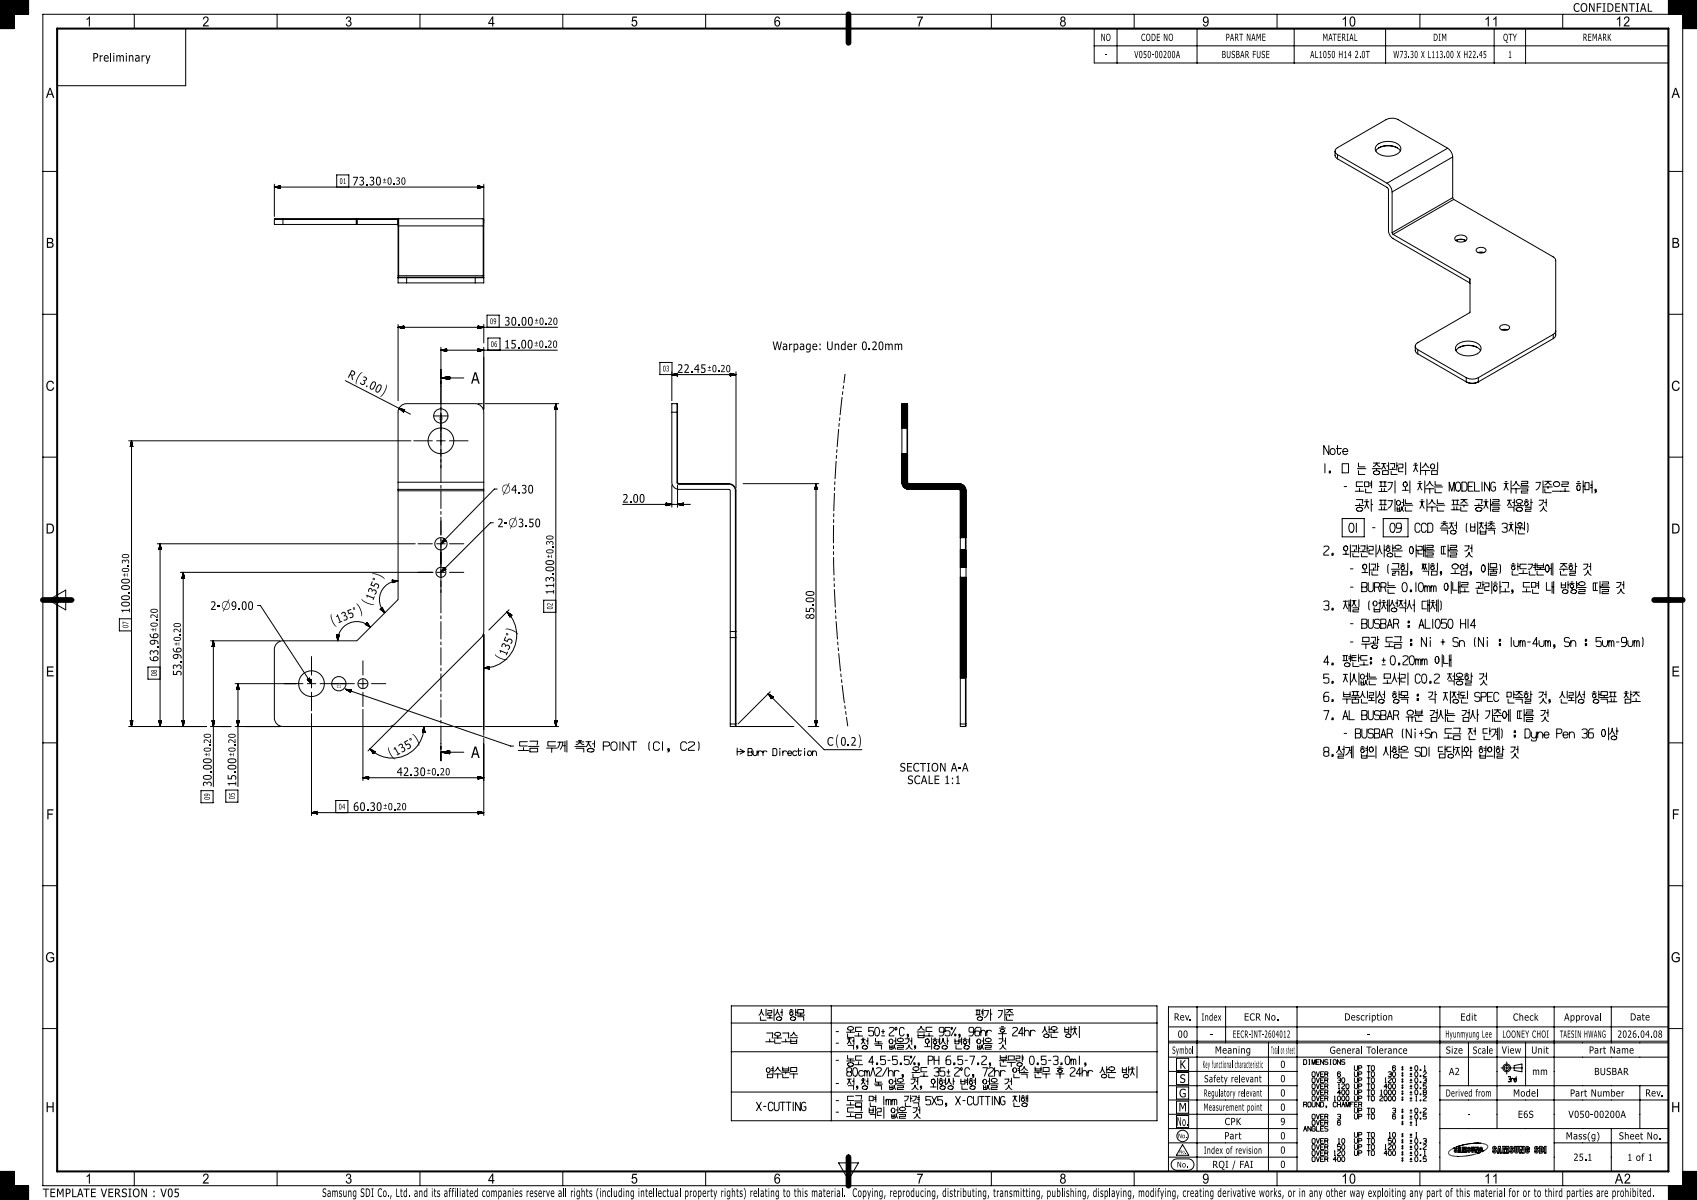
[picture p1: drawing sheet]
<svg xmlns="http://www.w3.org/2000/svg" width="594mm" height="420mm" viewBox="0 0 594 420" stroke-linecap="round" stroke-linejoin="round" font-family="sans-serif">
<defs><g id="words">
<g font-size="5.5">
<text x="164.9" y="134.3">A</text>
<text x="164.9" y="265.3">A</text>
</g>
<g font-size="4.9">
<text x="29.8" y="9.3">1</text>
<text x="70.8" y="9.3">2</text>
<text x="120.8" y="9.3">3</text>
<text x="170.8" y="9.2">4</text>
<text x="220.8" y="9.2">5</text>
<text x="270.8" y="9.3">6</text>
<text x="320.8" y="9.2">7</text>
<text x="370.8" y="9.3">8</text>
<text x="420.8" y="9.3">9</text>
<text x="469.5" y="9.3">10</text>
<text x="519.5" y="9.3">11</text>
<text x="565.5" y="9.3">12</text>
<text x="16.1" y="34.3">A</text>
<text x="585.1" y="34.3">A</text>
<text x="16.1" y="86.7">B</text>
<text x="585.1" y="86.7">B</text>
<text x="16" y="136.8">C</text>
<text x="585" y="136.8">C</text>
<text x="16" y="186.7">D</text>
<text x="585" y="186.7">D</text>
<text x="16.1" y="236.7">E</text>
<text x="585.1" y="236.7">E</text>
<text x="16.2" y="286.7">F</text>
<text x="585.2" y="286.7">F</text>
<text x="15.8" y="336.8">G</text>
<text x="584.8" y="336.8">G</text>
<text x="16" y="389.2">H</text>
<text x="585" y="389.2">H</text>
<text x="29.8" y="414.3">1</text>
<text x="70.8" y="414.3">2</text>
<text x="120.8" y="414.3">3</text>
<text x="170.8" y="414.2">4</text>
<text x="220.8" y="414.2">5</text>
<text x="270.8" y="414.3">6</text>
<text x="320.8" y="414.2">7</text>
<text x="370.8" y="414.3">8</text>
<text x="420.8" y="414.3">9</text>
<text x="469.5" y="414.3">10</text>
<text x="519.5" y="414.3">11</text>
<text x="565.2" y="414.3">A2</text>
</g>
<text font-size="4.6" x="175.5" y="172.7">⌀4.30</text>
<g font-size="4.3">
<text x="32.4" y="21.6">Preliminary</text>
<text x="270.4" y="122.5">W</text>
<text x="270.4" y="122.5">r</text>
<text x="270.4" y="122.5">p</text>
<text x="270.4" y="122.5">g</text>
<text x="270.4" y="122.5">:</text>
<text x="270.4" y="122.5">U</text>
<text x="270.4" y="122.5">n</text>
<text x="270.4" y="122.5">d</text>
<text x="270.4" y="122.5">0</text>
<text x="270.4" y="122.5">.</text>
<text x="270.4" y="122.5">2</text>
<text x="112.8" y="418.9">Samsung SDI Co., Ltd. and its affiliated companies reserve all rights (including intellectual property rights) relating to this material. Copying, reproducing, distributing, transmitting, publishing, displaying, modifying, creating derivative works, or</text>
</g>
<g font-size="4.2">
<text x="550.7" y="4.1">CONFIDENTIAL</text>
<text x="123.4" y="64.9">73.30</text>
<text x="176.6" y="114">30.00</text>
<text x="176.5" y="122">15.00</text>
<text x="237.1" y="130.5">22.45</text>
<text x="217.9" y="175.9">2.00</text>
<text x="174.2" y="184.5">2-⌀3.50</text>
<text x="194" y="208.2" transform="rotate(-90 194 208.2)">113.00</text>
<text x="45.4" y="214.7" transform="rotate(-90 45.4 214.7)">100.00</text>
<text x="73.7" y="213.5">2-⌀9.00</text>
<text x="130.5" y="210.4" transform="rotate(-68 130.5 210.4)">135</text>
<text x="118.2" y="218.3" transform="rotate(-22 118.2 218.3)">135</text>
<text x="285" y="216.8" transform="rotate(-90 285 216.8)">85.00</text>
<text x="55.4" y="231.6" transform="rotate(-90 55.4 231.6)">63.96</text>
<text x="177.2" y="229.8" transform="rotate(-68 177.2 229.8)">135</text>
<text x="63.5" y="236.6" transform="rotate(-90 63.5 236.6)">53.96</text>
<text x="138.6" y="264.6" transform="rotate(-29 138.6 264.6)">135°</text>
<text x="74.1" y="275.3" transform="rotate(-90 74.1 275.3)">30.00</text>
<text x="82.7" y="275.3" transform="rotate(-90 82.7 275.3)">15.00</text>
<text x="138.9" y="271.6">42.30</text>
<text x="315" y="270">SECTION A-A</text>
<text x="317.6" y="274.4">SCALE 1:1</text>
<text x="123.6" y="283.8">60.30</text>
<text x="15" y="419">TEMPLATE VERSION : V05</text>
</g>
<g font-size="4.1">
<text x="121.5" y="132" transform="rotate(27 121.5 132)">R 3.00</text>
<text x="289.5" y="261">C 0.2</text>
<text x="412.9" y="374">K</text>
<text x="412.9" y="379">S</text>
<text x="412.5" y="389">M</text>
<text x="412.7" y="384.1">G</text>
<text x="411.9" y="394">No.</text>
</g>
<g font-size="3.9">
<text x="133.1" y="204.2" transform="rotate(-67 133.1 204.2)">°</text>
<text x="124.4" y="215.7" transform="rotate(-23 124.4 215.7)">°</text>
<text x="179.8" y="223.6" transform="rotate(-67 179.8 223.6)">°</text>
</g>
<g font-size="3.6">
<text x="420.6" y="357.2">Index</text>
<text x="511.2" y="357.2">Edit</text>
<text x="529.6" y="357.2">Check</text>
<text x="547.5" y="357.2">Approval</text>
<text x="410.3" y="368.8">Symbol</text>
<text x="444.9" y="368.8">Total on sheet</text>
<text x="465.4" y="368.8">General Tolerance</text>
<text x="515.5" y="368.8">Scale</text>
<text x="421" y="373.8">Key functional characteristic</text>
<text x="421.4" y="383.8">Regulatory relevant</text>
<text x="421.5" y="378.8">Safety relevant</text>
<text x="506.1" y="383.8">Derived from</text>
<text x="529.6" y="383.8">Model</text>
<text x="549.6" y="383.8">Part Number</text>
<text x="548.1" y="398.8">Mass(g)</text>
<text x="566.7" y="398.8">Sheet No.</text>
<text x="421.4" y="403.8">Index of revision</text>
<text x="569.6" y="406.3">1 of 1</text>
<text x="424.4" y="408.8">RQI / FAI</text>
</g>
<g font-size="3.5">
<text x="385.3" y="14.3">NO</text>
<text x="399.4" y="14.3">CODE NO</text>
<text x="526.2" y="14.3">QTY</text>
<text x="397" y="20.3">V050-00200A</text>
<text x="427.7" y="20.3">BUSBAR FUSE</text>
<text x="458.6" y="20.3">AL1050 H14 2.0T</text>
<text x="487.7" y="20.3">W73.30 X L113.00 X H22.45</text>
<text x="435.4" y="357.2">ECR No.</text>
<text x="470.6" y="357.2">Description</text>
<text x="412.3" y="363.2">00</text>
<text x="431.5" y="363.2">EECR-INT-2604012</text>
<text x="525.9" y="363.2">LOONEY CHOI</text>
<text x="546" y="363.2">TAESIN HWANG</text>
<text x="566.2" y="363.2">2026.04.08</text>
<text x="425.3" y="368.8">Meaning</text>
<text x="506.1" y="368.8">Size</text>
<text x="525.7" y="368.8">View</text>
<text x="536" y="368.8">Unit</text>
<text x="507.2" y="376.3">A2</text>
<text x="558" y="376.3">BUSBAR</text>
<text x="421.3" y="388.8">Measurement point</text>
<text x="428.7" y="393.8">CPK</text>
<text x="531.3" y="391.3">E6S</text>
<text x="549" y="391.3">V050-00200A</text>
<text x="550.8" y="406.3">25.1</text>
</g>
<g font-size="3.4">
<text x="429.1" y="14.3">PART NAME</text>
<text x="463" y="14.3">MATERIAL</text>
<text x="501.7" y="14.3">DIM</text>
<text x="554.1" y="14.3">REMARK</text>
<text x="386.6" y="20.3">-</text>
<text x="527.9" y="20.3">1</text>
<text x="410.9" y="357.2">Rev.</text>
<text x="570.6" y="357.2">Date</text>
<text x="423.5" y="363.2">-</text>
<text x="478.5" y="363.2">-</text>
<text x="506" y="363.2">Hyunmyung Lee</text>
<text x="556.2" y="368.7">Part Name</text>
<text x="448.2" y="373.8">0</text>
<text x="536.4" y="376.2">mm</text>
<text x="448.2" y="378.8">0</text>
<text x="448.2" y="383.8">0</text>
<text x="575.9" y="383.7">Rev.</text>
<text x="448.2" y="388.8">0</text>
<text x="448.2" y="393.8">9</text>
<text x="513.6" y="391.2">-</text>
<text x="428.6" y="398.7">Part</text>
<text x="448.2" y="398.8">0</text>
<text x="448.2" y="403.8">0</text>
<text x="448.2" y="408.8">0</text>
</g>
<g font-size="3.1">
<text x="133.9" y="64.6">±0.30</text>
<text x="187.1" y="113.7">±0.20</text>
<text x="187" y="121.7">±0.20</text>
<text x="247.6" y="130.3">±0.20</text>
<text x="193.7" y="195.5" transform="rotate(-90 193.7 195.5)">±0.30</text>
<text x="45.2" y="202" transform="rotate(-90 45.2 202)">±0.30</text>
<text x="55.2" y="221.1" transform="rotate(-90 55.2 221.1)">±0.20</text>
<text x="63.3" y="226.1" transform="rotate(-90 63.3 226.1)">±0.20</text>
<text x="73.8" y="264.9" transform="rotate(-90 73.8 264.9)">±0.20</text>
<text x="82.4" y="264.9" transform="rotate(-90 82.4 264.9)">±0.20</text>
<text x="149.4" y="271.4">±0.20</text>
<text x="134.1" y="283.6">±0.20</text>
</g>
<g font-size="2.8">
<text x="118.9" y="64.4">01</text>
<text x="171.5" y="113.4">09</text>
<text x="171.8" y="121.5">06</text>
<text x="232" y="130">03</text>
<text x="193.4" y="213.3" transform="rotate(-90 193.4 213.3)">02</text>
<text x="44.9" y="219.8" transform="rotate(-90 44.9 219.8)">07</text>
<text x="54.9" y="236.7" transform="rotate(-90 54.9 236.7)">08</text>
<text x="73.5" y="279.9" transform="rotate(-90 73.5 279.9)">09</text>
<text x="82.2" y="279.7" transform="rotate(-90 82.2 279.7)">05</text>
<text x="118.6" y="283.3">04</text>
<text x="412" y="408.6">No.</text>
</g>
<text font-size="2.2" x="412.4" y="398.4">No.</text>
<text font-size="1.7" x="412.7" y="403.7">No.</text>
<g font-size="1.4">
<text x="153.6" y="147">C2</text>
<text x="117.9" y="240.8">C1</text>
</g>
</g></defs>
<g fill="none" stroke="#000" stroke-width=".35">
<path d="M0 2.1h10M0 2h10M0 1.9h10M0 1.8h10M0 1.7h10M0 1.6h10M0 1.5h10M0 1.4h10M0 1.3h10M0 1.2h10M0 1.1h10M0 1h10"/>
<path d="M0 .9h10M0 .8h10M0 .7h10M0 .6h10M0 .5h10M0 .4h10M0 .3h10M0 .2h10M0 .1h10M0 9.9h5M0 9.8h5M0 9.7h5"/>
<path d="M0 9.6h5M0 9.5h5M0 9.4h5M0 9.3h5M0 9.2h5M0 9.1h5M0 9h5M0 8.9h5M0 8.8h5M0 8.7h5M0 8.6h5M0 8.5h5"/>
<path d="M0 8.4h5M0 8.3h5M0 8.2h5M0 8.1h5M0 8h5M0 7.9h5M0 7.8h5M0 7.7h5M0 7.6h5M0 7.5h5M0 7.4h5M0 7.3h5"/>
<path d="M0 7.2h5M0 7.1h5M0 7h5M0 6.9h5M0 6.8h5M0 6.7h5M0 6.6h5M0 6.5h5M0 6.4h5M0 6.3h5M0 6.2h5M0 6.1h5"/>
<path d="M0 6h5M0 5.9h5M0 5.8h5M0 5.7h5M0 5.6h5M0 5.5h5M0 5.4h5M0 5.3h5M0 5.2h5M0 5.1h5M0 5h5M0 4.9h10"/>
<path d="M0 4.8h10M0 4.7h10M0 4.6h10M0 4.5h10M0 4.4h10M0 4.3h10M0 4.2h10M0 4.1h10M0 4h10M0 3.9h10M0 3.8h10M0 3.7h10"/>
<path d="M0 3.6h10M0 3.5h10M0 3.4h10M0 3.3h10M0 3.2h10M0 3.1h10M0 2.9h10M0 2.8h10M0 2.7h10M0 2.6h10M0 2.5h10M0 2.4h10"/>
<path d="M0 2.3h10M0 2.2h10M5 5v5h-5v-10h10v5h-10M20 10h45v20h-45zM47 5v5M97 5v5M147 5v5M197 5v5M247 5v5M297 5v5M347 5v5M383 10.1h201v11.9h-201z"/>
<path d="M383 16h201M391 10.1v11.9M397 5v5M419 10.1v11.9M447 5v5M453 10.1v11.9M485 10.1v11.9M497 5v5M523 10.1v11.9M534 10.1v11.9M547 5v5M584 5v-5h10v10h-5"/>
<path d="M584 2.1h10M584 2h10M584 1.9h10M584 1.8h10M584 1.7h10M584 1.6h10M584 1.5h10M584 1.4h10M584 1.3h10M584 1.2h10M584 1.1h10M584 1h10"/>
<path d="M584 .9h10M584 .8h10M584 .7h10M584 .6h10M584 .5h10M584 .4h10M584 .3h10M584 .2h10M584 .1h10M584 4.9h10M584 4.8h10M584 4.7h10"/>
<path d="M584 4.6h10M584 4.5h10M584 4.4h10M584 4.3h10M584 4.2h10M584 4.1h10M584 4h10M584 3.9h10M584 3.8h10M584 3.7h10M584 3.6h10M584 3.5h10"/>
<path d="M584 3.4h10M584 3.3h10M584 3.2h10M584 3.1h10M584 2.9h10M584 2.8h10M584 2.7h10M584 2.6h10M584 2.5h10M584 2.4h10M584 2.3h10M584 2.2h10"/>
<path d="M589 9.9h5M589 9.8h5M589 9.7h5M589 9.6h5M589 9.5h5M589 9.4h5M589 9.3h5M589 9.2h5M589 9.1h5M589 9h5M589 8.9h5M589 8.8h5"/>
<path d="M589 8.7h5M589 8.6h5M589 8.5h5M589 8.4h5M589 8.3h5M589 8.2h5M589 8.1h5M589 8h5M589 7.9h5M589 7.8h5M589 7.7h5M589 7.6h5"/>
<path d="M589 7.5h5M589 7.4h5M589 7.3h5M589 7.2h5M589 7.1h5M589 7h5M589 6.9h5M589 6.8h5M589 6.7h5M589 6.6h5M589 6.5h5M589 6.4h5"/>
<path d="M589 6.3h5M589 6.2h5M589 6.1h5M589 6h5M589 5.9h5M589 5.8h5M589 5.7h5M589 5.6h5M589 5.5h5M589 5.4h5M589 5.3h5M589 5.2h5"/>
<path d="M589 5.1h5M589 5h5M589 5v410M594 5h-579v410l579-.1M467.3 52.9l.1 1.9 .8 .8M468.2 55.6l17.7 10.4 .1 14.7 .3 1.3 .8 1.1 27.3 15.9M468.2 54.1v1.5M468.2 54.1l17.3 10M481.5 52.8a5.9 5.9 0 0 1 8.7 0M482.1 50.7a6.4 6.4 0 0 1 7.9 .4 2.01 2.01 0 0 1-1.3 3 6.2 6.2 0 0 1-7.1-1.3 1.7 1.7 0 0 1 .5-2.1zM482.6 51.8a7.4 7.4 0 0 1 6.5 0M506.7 51.9a3.9 3.9 0 0 1 1.8 3"/>
<path d="M506.7 51.9l-17.3-10-2.1-.5-2.1 .5-17 9.8a1.29 1.29 0 0 0-.9 1.2 1.29 1.29 0 0 0 .9 1.2M506.7 51.9l-21.2 12.2M508.5 54.9l-21.2 12.3M508.5 54.9v14.3M15 60h5M96 76.8v1.8h3M96 76.8h29.1M96 65.5h73.3M96 64.5v11.3M96 65.5l2 .4M96.2 65.5h1.8M96.4 65.4h1.6"/>
<path d="M96.6 65.6h1.4M96.8 65.3h1.2M97.1 65.7h.9M97.3 65.2h.7M97.5 65.8h.5M97.5 65.1h.5M97.8 65.9h.2M98 65h.1M98 65v.9M98 65l-2 .5M99 76.6h-2.8l-.2 .2M99 76.6v2"/>
<path d="M99 78.6h25.7M99 76.6h25.7M117.9 65.5v-4.3h4.2v4.3M124.7 78.6h.4M124.7 76.6h.5M124.7 76.6v2M125.1 76.8v1.8M125.1 76.8h14.1M125.1 78.6h14.1M125.2 76.6l-.1 .2M125.2 76.6h14.1M139.2 78.6h.1"/>
<path d="M139.2 76.8h.1M139.2 76.8v1.8M139.3 76.6h.2M139.3 76.6l-.1 .2M139.3 76.8v2.3M139.3 79.1h30M139.3 79.1v17.4M139.5 76.6v20.4M139.5 76.6h29.6M139.5 76.6l-.2 .2M167.3 65v.9M167.3 65.8h.5"/>
<path d="M167.3 65h.1M167.3 65.1h.5M167.3 65.2h.8M167.3 65.2l1.2 .1M167.3 65.4h1.7M167.3 65l2 .5M167.6 65.9h-.3M168.3 65.7l-1 .1M168.8 65.6l-1.5 .1M169.1 76.6l.2 .2v2.3M169.1 76.6v20.4M169.2 65.5l-1.9 .1"/>
<path d="M169.3 64.5v13.6M169.3 79.1v17.4M169.3 65.5l-2 .4M485.5 64.1a3.9 3.9 0 0 1 1.8 3.1M487.3 67.2v14.2M508.5 69.2l.3 .6M508.5 69.2l-21.2 12.2M508.8 69.8l34.9 20.1 .7 .8 .2 26.6-.2 .4-.7 .8M508.8 69.8l-21.2 12.2M584 60h5M139.3 97.2v1.8h3M139.3 97.2h30"/>
<path d="M139.3 96.5v.7M139.3 96.5h30M139.5 97h2.8M139.5 97l-.2 .2M142.3 97v2M142.3 99h24M142.3 97h24M166.3 97h2.8M166.3 97v2M169.1 97l.2 .2M169.3 96.5v.7M169.3 97.2v1.8h-3"/>
<path d="M487.3 81.4l.3 .6M487.6 82l26.8 15.5M509.4 82.9a2.8 2.8 0 0 1 4.1 .4 1.86 1.86 0 0 1-2.5 1.4 1.29 1.29 0 0 1-1.4-.4 1.29 1.29 0 0 1-.2-1.4zM509.6 84.2l.2-.1a3.3 3.3 0 0 1 3.3 .1M509.8 84.1l1.2-.3 1.9 .3M514.4 97.5l.1 11.9-18.2 10.5a1.29 1.29 0 0 0-.9 1.3 1.29 1.29 0 0 0 .9 1.2M514.4 99l.2 .2M514.4 97.5v1.5M516.8 87.1a2.07 2.07 0 0 1 3.4 .6 2.01 2.01 0 0 1-3.5-.2zM517.4 88.4h2M15 110h5M139.3 114.6h55.9"/>
<path d="M139.3 113.6v26.6M139.3 114.6l2 .4M139.7 114.6h1.6M139.7 114.5h1.6M139.9 114.7h1.4M140.1 114.4h1.2M140.4 114.8h.9M140.4 114.3h.9M140.8 114.9h.5M140.8 114.2h.5M141.3 115h.1M141.3 114.1h.1"/>
<path d="M141.3 114.1v.9M141.3 114.1l-2 .5M167.3 114.1v.9M167.3 115h.1M167.3 114.6h1.7M167.3 114.1h.1M167.3 114.2h.5M167.3 114.3h1M167.3 114.4h1.2M167.3 114.4l1.7 .1M167.3 114.1l2 .5-2 .4M167.8 114.9h-.5"/>
<path d="M168.3 114.8h-1M168.8 114.7h-1.5M169.3 113.6v6.5M170.5 114.5v-4.2h4.2v4.2M170.8 118.3h4.2v4.3h-4.2zM525.1 114.2a2.07 2.07 0 0 1 3.3 .5 2.01 2.01 0 0 1-3.5-.2zM525.6 115.4h2.1M543.7 117.1v1.4M543.7 118.5l-26.2 15.2M543.7 117.1l-26.2 15.1M544.6 115.8l-.5 .9-.4 .4M584 110h5"/>
<path d="M120.9 133.2l22.8 11.8M154.3 121.6v47.3M154.3 122.6h40.8M154.3 122.6l2 .4M154.3 132.3h8M154.5 122.5h1.8M154.7 132.2h2.7M154.9 122.7h1.4M154.9 122.4h1.4M155 132.4h2.4M155.1 122.7h1.2M155.3 132.1h2.1"/>
<path d="M155.4 122.3h.9M155.6 132.5h1.8M155.6 132.1h1.8M155.6 122.8h.7M155.6 122.3h.7M155.8 132.5h1.6M156.1 122.9h.2M156.1 122.2h.2M156.1 132h1.3M156.3 123h.1M156.3 122.1v.9M156.3 122.1l-2 .5"/>
<path d="M156.4 132.6h1M156.7 131.9h.7M157 132.7h.4M157 131.8h.4M157.4 131.8v1l-3-.5M157.4 131.8l-3 .5M167.3 123h.1M167.3 122.9h.3M167.3 122.7h1.5M167.3 122.1l.3 .1M167.3 122.2l.8 .1M167.3 122.3h1"/>
<path d="M167.3 122.4h1.5M167.3 122.5h1.9M167.3 122.1l2 .5-2 .4M167.3 122.1v.9M168.1 122.8l-.8 .1M168.5 122.7l-1.2 .1M169.3 121.6v21.7M235.2 130.1v10.2M235.2 131.1v-4.2h-4.2v4.2h26.6M235.3 131.1h1.9M235.5 131h1.7M235.7 131.2h1.5"/>
<path d="M236 130.9h1.2M236.2 131.3h1M236.4 131.4h.8M236.4 130.8h.8M236.9 131.5h.3M236.9 130.7h.3M237.1 130.7h.1M237.2 130.7l-2 .4 2 .5M237.2 130.7v.9M255.6 131.3h1M255.6 130.7h.1M255.6 130.7h.3"/>
<path d="M255.6 130.8h.8M255.6 130.9h1.2M255.6 131h1.7M255.6 130.7l2 .4M255.6 130.7v.9M255.9 131.5h-.3M256.4 131.4h-.8M257 131.2l-1.4 .1M257.5 131.1l-1.9 .1M257.6 130.1v40.7M257.6 131.1l-2 .5M294.7 139.1l-.6 6.1"/>
<path d="M295 137.1l-.1 1M295.3 135l-.2 1M295.8 131l-.4 3M495.4 121.2l.1 1.9 .8 .8M496.3 123.9l17.1 9.8a4.3 4.3 0 0 0 4.1 0M496.3 122.4v1.5M496.3 122.4l16.9 9.8M509.6 122.7a5.9 5.9 0 0 1 8.6 0M509.9 120.8a6.1 6.1 0 0 1 8.3 .4 2.23 2.23 0 0 1-1.8 3 6.3 6.3 0 0 1-6.6-1.2 1.65 1.65 0 0 1 .1-2.2zM513.2 132.2l2.1 .5 2.2-.5M513.2 132.2v1.5l.6 .2 1.5 .3 2.2-.5M517.2 121.6a7.4 7.4 0 0 0-6.5 0"/>
<path d="M517.5 132.2v1.5M15 160h5M45 154.3h98.8M45.6 156.3h.9M45.6 156.2v.1M45.7 155.8v.5M45.8 155.3v1M45.9 155.1v1.2M46 154.6v1.7M46 154.3v100M46 154.3l-.4 2M46 154.3l.5 2"/>
<path d="M46.1 154.6v1.7M46.2 154.9v1.4M46.3 155.3v1M46.4 155.8v.5M46.5 156.2v.1M139.9 143.1l1.5 .8M140 143l1.5 .7-1-.6M140.1 143.3l1.3 .6M140.5 143.6l.8 .5M140.8 143.9l.5 .2M140.9 143.2l.7 .4M141 144l.3 .2"/>
<path d="M141.1 143.3l.5 .2M141.2 144.2h.1M141.6 143.4h.1M141.7 143.4l-2-.5 1.5 1.3M141.7 143.4l-.5 .8M144.8 154.3h6.5M151.8 145.6h5M152.8 154.3h3M157.3 154.3h6.5M167.3 141.3h1.5M169.8 141.3h25.8M194.1 143.3h.9"/>
<path d="M194.1 143.2v.1M194.2 143v.3M194.3 142.5v.8M194.4 142.1v1.2M194.5 141.6v1.7M194.6 141.3v113M194.6 141.3l-.5 2M194.6 141.3l.4 2M194.6 141.4v1.9M194.7 141.9v1.4M194.8 142.3v1M194.8 142.5v.8"/>
<path d="M194.9 143v.3M235.2 144.3v24.5l.5 1.5 .9 .7 1.1 .3h17.4l.5 .5v49.2M235.2 144.3h2M237 141.3l.2 .2v2.8M237 141.3h-1.8v3M237 141.3v27.5M237.2 144.3v24.5M292.8 159.4l-.1 1M293 157.4l-.1 1M293.5 150.2l-.5 6.2M293.7 148.2l-.1 1M294 146.2l-.1 1"/>
<path d="M315.7 158.8v10l.2 1.1 1.2 1.1 1.1 .3h17.4M315.7 149.8v9M315.7 141.3h1.8M315.7 158.8h1.8M315.7 141.3v8.5M315.7 149.8h1.8M315.7 141.3h.1M315.7 158.8h.1M315.8 141.3l-.1 .1M315.9 158.8l-.2 .2M316 141.3l-.3 .3M316 158.8l-.3 .3"/>
<path d="M316.1 141.3l-.4 .4M316.2 158.8l-.5 .5M316.3 141.3l-.6 .6M316.3 158.8l-.6 .6M316.4 141.3l-.7 .7M316.4 158.8l-.7 .7M316.6 141.3l-.9 .9M316.6 158.8l-.9 .9M316.7 141.3l-1 1M316.7 158.8l-1 1M316.8 141.3l-1.1 1.1M316.9 158.8l-1.2 1.2"/>
<path d="M317 141.3l-1.3 1.3M317 158.8l-1.3 1.3M317.1 141.3l-1.4 1.4M317.2 158.8l-1.5 1.5M317.3 141.3l-1.6 1.6M317.3 158.8l-1.6 1.6M317.4 141.3l-1.7 1.7M317.4 158.8l-1.7 1.7M317.5 149.8v9M317.5 141.3l.2 .2v8.1M317.5 158.8l.2 .2M317.5 141.3l-1.8 1.8"/>
<path d="M317.5 158.8l-1.8 1.9M317.6 141.4l-1.9 1.9M317.6 158.9l-1.9 1.9M317.7 141.5l-2 1.9M317.7 159l-2 2M317.7 159v9.8l.2 .4 18.3 .1 1.4 .9 .5 1.6M317.7 149.6v9.4M317.7 160l-2 2M317.7 159.8l-2 2M317.7 159.7l-2 2M317.7 159.5l-2 2M317.7 159.4l-2 2"/>
<path d="M317.7 159.2l-2 2M317.7 159.1l-2 2M317.7 149.5l-.3 .3M317.7 149.3l-.5 .5M317.7 149.2l-.6 .6M317.7 149.1l-.7 .7M317.7 148.9l-.9 .9M317.7 148.8l-1 1M317.7 148.6l-1.2 1.2M317.7 148.5l-1.3 1.3M317.7 148.4l-1.4 1.4M317.7 148.2l-1.6 1.6"/>
<path d="M317.7 148.1l-1.7 1.7M317.7 147.9l-1.9 1.9M317.7 147.8l-2 2M317.7 147.6l-2 2M317.7 147.5l-2 2M317.7 147.4l-2 2M317.7 147.2l-2 2M317.7 147.1l-2 2M317.7 146.9l-2 2M317.7 146.8l-2 2M317.7 146.7l-2 2M317.7 146.5l-2 2"/>
<path d="M317.7 146.4l-2 2M317.7 146.2l-2 2M317.7 146.1l-2 2M317.7 146l-2 2M317.7 145.8l-2 2M317.7 145.7l-2 2M317.7 145.5l-2 2M317.7 145.4l-2 2M317.7 145.2l-2 2M317.7 145.1l-2 2M317.7 145l-2 2M317.7 144.8l-2 2"/>
<path d="M317.7 144.7l-2 2M317.7 144.5l-2 2M317.7 144.4l-2 2M317.7 144.3l-2 2M317.7 144.1l-2 2M317.7 144l-2 2M317.7 143.8l-2 2M317.7 143.7l-2 2M317.7 143.5l-2 2M317.7 143.4l-2 2M317.7 143.3l-2 2M317.7 143.1l-2 2"/>
<path d="M317.7 143l-2 2M317.7 142.8l-2 2M317.7 142.7l-2 2M317.7 142.6l-2 2M317.7 142.4l-2 2M317.7 142.3l-2 2M317.7 142.1l-2 2M317.7 142l-2 2M317.7 141.9l-2 2M317.7 141.7l-2 2M317.7 141.6l-2 2M317.7 149.6l-.2 .2"/>
<path d="M465.1 155.9v3.2l-1.7-3.2v3.2M467.8 157h1.8M468.2 155.9v2.9l.6 .3 .4-.8M470 158h1.8a.97 .97 0 0 0-1.4-.9 .97 .97 0 0 0-.2 1.6l.5 .4 .9-.4M584 160h5M139.3 171.8l-.1 38.2-14.3 14.2-25.9 .1a3 3 0 0 0-3 3v24a3 3 0 0 0 3 3h37.1l1.4-.3 31.3-31.2 .5-1.8v-49.2M139.3 168.8v-24.5a3 3 0 0 1 3-3h24a3 3 0 0 1 3 3v24.5M139.3 171.3v.5M139.3 168.8v2.5M139.3 168.8h30M139.3 171.8h30M139.3 171.3h30"/>
<path d="M154.3 169.9v1M154.3 171.9v6.1M154.3 179v1M169.3 168.8v2.5M169.3 171.3v.5M174 171.2h-1l-18.7 19.1M217.9 176.5h23.8M233.2 176.1l2 .4-2 .5M233.2 176.1v.9M233.2 176.1h.1M233.2 176.2h.2M233.2 176.2l.7 .1"/>
<path d="M233.2 176.3l1.2 .1M233.2 176.4h1.4M233.2 176.8h.9M233.4 176.9l-.2 .1M233.9 176.8l-.7 .1M234.6 176.7h-1.4M235 176.6h-1.8M235.2 169.8v7.7M237 168.8l.2 .5 .5 .2M237 168.8h.2M237.2 168.8l.5 .5M237.2 169.8v7.7"/>
<path d="M237.3 176.6h1.9M237.7 169.3v.2M237.7 169.3h17.4M237.7 169.5h17.4M237.7 176.4h1.5M237.7 176.7h1.5M238 176.4h1.2M238.2 176.8h1M238.4 176.3h.8M238.4 176.8h.8M238.9 176.2h.3M238.9 176.9h.3"/>
<path d="M239.1 176.1h.1M239.2 176.1l-2 .4 2 .5M239.2 176.1v.9M255.1 169.5a2.3 2.3 0 0 1 2.3 2.3M255.1 169.3l1.1 .2 .9 .7 .5 1.6M255.1 169.3v.2M257.4 171.8v51.4M257.4 171.8h.2M257.6 171.8v49.2M260.1 169.3h26.5M285.2 171.3h.9M285.2 171.2v.1"/>
<path d="M285.3 170.8v.5M285.4 170.3v1M285.4 170.1v1.2M285.5 169.6v1.7M285.6 169.3v85M285.6 169.3l-.4 2M285.6 169.3l.5 2M285.7 169.6v1.7M285.8 170.1v1.2M285.9 170.3v1M286 170.8v.5M286.1 171.2v.1"/>
<path d="M291.8 179.8v1M292.1 172.7l-.2 6.1M292.2 170.6l-.1 1M292.2 168.6v1M292.7 161.4l-.4 6.2M317.7 168.7l-1.5 1.5M317.7 168.6l-1.6 1.6M317.7 168.4l-1.7 1.7M317.7 168.3l-1.7 1.7M317.7 168.2l-1.8 1.7M317.7 168l-1.8 1.8M317.7 167.9l-1.8 1.8"/>
<path d="M317.7 167.7l-1.9 1.9M317.7 167.6l-1.9 1.9M317.7 167.4l-1.9 2M317.7 167.3l-2 2M317.7 167.2l-2 1.9M317.7 167l-2 2M317.7 166.9l-2 2M317.7 166.7l-2 2M317.7 166.6l-2 2M317.7 166.5l-2 2M317.7 166.3l-2 2M317.7 166.2l-2 2"/>
<path d="M317.7 166l-2 2M317.7 165.9l-2 2M317.7 165.8l-2 2M317.7 165.6l-2 2M317.7 165.5l-2 2M317.7 165.3l-2 2M317.7 165.2l-2 2M317.7 165l-2 2M317.7 164.9l-2 2M317.7 164.8l-2 2M317.7 164.6l-2 2M317.7 164.5l-2 2"/>
<path d="M317.7 164.3l-2 2M317.7 164.2l-2 2M317.7 164.1l-2 2M317.7 163.9l-2 2M317.7 163.8l-2 2M317.7 163.6l-2 2M317.7 163.5l-2 2M317.7 163.3l-2 2M317.7 163.2l-2 2M317.7 163.1l-2 2M317.7 162.9l-2 2M317.7 162.8l-2 2"/>
<path d="M317.7 162.6l-2 2M317.7 162.5l-2 2M317.7 162.4l-2 2M317.7 162.2l-2 2M317.7 162.1l-2 2M317.7 161.9l-2 2M317.7 161.8l-2 2M317.7 161.7l-2 2M317.7 161.5l-2 2M317.7 161.4l-2 2M317.7 161.2l-2 2M317.7 161.1l-2 2"/>
<path d="M317.7 160.9l-2 2M317.7 160.8l-2 2M317.7 160.7l-2 2M317.7 160.5l-2 2M317.7 160.4l-2 2M317.7 160.2l-2 2M317.7 160.1l-2 2M317.7 168.9l-1.5 1.4M317.7 169l-1.4 1.4M317.8 169.1l-1.5 1.4M317.8 169.1l-1.4 1.5M317.9 169.2l-1.4 1.4"/>
<path d="M318 169.2l-1.4 1.6 1.5-1.5M318.3 169.3l-1.6 1.5M318.4 169.3l-1.6 1.6M318.5 169.3l-1.6 1.6M318.7 169.3l-1.7 1.7M318.8 169.3l-1.7 1.7M319 169.3l-1.8 1.8M319.1 169.3l-1.8 1.8M319.2 169.3l-1.8 1.8M319.4 169.3l-1.9 1.9M319.5 169.3l-1.9 1.9M319.7 169.3l-2 1.9"/>
<path d="M319.8 169.3l-2 2M320 169.3l-2 2M320.1 169.3l-2 2M320.2 169.3l-2 2M320.4 169.3l-2 2M320.5 169.3l-2 2M320.7 169.3l-2 2M320.8 169.3l-2 2M320.9 169.3l-2 2M321.1 169.3l-2 2M321.2 169.3l-2 2M321.4 169.3l-2 2"/>
<path d="M321.5 169.3l-2 2M321.6 169.3l-2 2M321.8 169.3l-2 2M321.9 169.3l-2 2M322.1 169.3l-2 2M322.2 169.3l-2 2M322.4 169.3l-2 2M322.5 169.3l-2 2M322.6 169.3l-2 2M322.8 169.3l-2 2M322.9 169.3l-2 2M323.1 169.3l-2 2"/>
<path d="M323.2 169.3l-2 2M323.3 169.3l-2 2M323.5 169.3l-2 2M323.6 169.3l-2 2M323.8 169.3l-2 2M323.9 169.3l-2 2M324.1 169.3l-2 2M324.2 169.3l-2 2M324.3 169.3l-2 2M324.5 169.3l-2 2M324.6 169.3l-2 2M324.8 169.3l-2 2"/>
<path d="M324.9 169.3l-2 2M325 169.3l-2 2M325.2 169.3l-2 2M325.3 169.3l-2 2M325.5 169.3l-2 2M325.6 169.3l-2 2M325.7 169.3l-2 2M325.9 169.3l-2 2M326 169.3l-2 2M326.2 169.3l-2 2M326.3 169.3l-2 2M326.5 169.3l-2 2"/>
<path d="M326.6 169.3l-2 2M326.7 169.3l-2 2M326.9 169.3l-2 2M327 169.3l-2 2M327.2 169.3l-2 2M327.3 169.3l-2 2M327.4 169.3l-2 2M327.6 169.3l-2 2M327.7 169.3l-2 2M327.9 169.3l-2 2M328 169.3l-2 2M328.2 169.3l-2 2"/>
<path d="M328.3 169.3l-2 2M328.4 169.3l-2 2M328.6 169.3l-2 2M328.7 169.3l-2 2M328.9 169.3l-2 2M329 169.3l-2 2M329.1 169.3l-2 2M329.3 169.3l-2 2M329.4 169.3l-2 2M329.6 169.3l-2 2M329.7 169.3l-2 2M329.9 169.3l-2 2"/>
<path d="M330 169.3l-2 2M330.1 169.3l-2 2M330.3 169.3l-2 2M330.4 169.3l-2 2M330.6 169.3l-2 2M330.7 169.3l-2 2M330.8 169.3l-2 2M331 169.3l-2 2M331.1 169.3l-2 2M331.3 169.3l-2 2M331.4 169.3l-2 2M331.5 169.3l-2 2"/>
<path d="M331.7 169.3l-2 2M331.8 169.3l-2 2M332 169.3l-2 2M332.1 169.3l-2 2M332.3 169.3l-2 2M332.4 169.3l-2 2M332.5 169.3l-2 2M332.7 169.3l-2 2M332.8 169.3l-2 2M333 169.3l-2 2M333.1 169.3l-2 2M333.2 169.3l-2 2"/>
<path d="M333.4 169.3l-2 2M333.5 169.3l-2 2M333.7 169.3l-2 2M333.8 169.3l-2 2M334 169.3l-2 2M334.1 169.3l-2 2M334.2 169.3l-2 2M334.4 169.3l-2 2M334.5 169.3l-2 2M334.7 169.3l-2 2M334.8 169.3l-2 2M334.9 169.3l-2 2"/>
<path d="M335.1 169.3l-2 2M335.2 169.3l-2 2M335.4 169.3l-2 2M335.5 169.3l-2 2M335.6 171.3l.5 .5M335.6 169.3l-2 2M335.8 169.3l-2 2M335.9 169.3l-2 2M336 169.3l-1.9 2M336.1 171.8v16.4M336.2 169.3l-2 2M336.3 169.4l-1.9 1.9"/>
<path d="M336.4 169.4l-1.9 1.9M336.5 169.4l-1.9 1.9M336.6 169.5l-1.8 1.8M336.7 169.5l-1.8 1.8M336.8 169.6l-1.7 1.7M336.9 169.6l-1.7 1.7M337 169.7l-1.7 1.6M337 169.7l-1.5 1.6M337.1 169.8l-1.5 1.5M337.2 169.8l-1.4 1.5M337.3 169.9l-1.4 1.4M337.4 170l-1.5 1.4"/>
<path d="M337.4 170l-1.4 1.5M337.5 170.1l-1.4 1.4M337.6 170.2l-1.5 1.4M337.6 170.3l-1.5 1.5M337.7 170.4l-1.6 1.5M337.7 170.4l-1.6 1.7M337.8 170.5l-1.7 1.7M337.8 170.6l-1.7 1.7M337.9 170.7l-1.8 1.8M337.9 170.8l-1.8 1.8M338 170.9l-1.9 1.9M338 171l-1.9 1.9"/>
<path d="M338 171.1l-1.9 1.9M338.1 171.2l-2 2M338.1 171.4l-2 1.9M338.1 171.5l-2 2M338.1 171.6l-2 2M338.1 171.7l-2 2M338.1 171.8v20.9M338.1 179.9l-2 2M338.1 179.8l-2 2M338.1 179.7l-2 2M338.1 179.5l-2 2M338.1 179.4l-2 2"/>
<path d="M338.1 179.2l-2 2M338.1 179.1l-2 2M338.1 179l-2 2M338.1 178.8l-2 2M338.1 178.7l-2 2M338.1 178.5l-2 2M338.1 178.4l-2 2M338.1 178.3l-2 2M338.1 178.1l-2 2M338.1 178l-2 2M338.1 177.8l-2 2M338.1 177.7l-2 2"/>
<path d="M338.1 177.5l-2 2M338.1 177.4l-2 2M338.1 177.3l-2 2M338.1 177.1l-2 2M338.1 177l-2 2M338.1 176.8l-2 2M338.1 176.7l-2 2M338.1 176.6l-2 2M338.1 176.4l-2 2M338.1 176.3l-2 2M338.1 176.1l-2 2M338.1 176l-2 2"/>
<path d="M338.1 175.8l-2 2M338.1 175.7l-2 2M338.1 175.6l-2 2M338.1 175.4l-2 2M338.1 175.3l-2 2M338.1 175.1l-2 2M338.1 175l-2 2M338.1 174.9l-2 2M338.1 174.7l-2 2M338.1 174.6l-2 2M338.1 174.4l-2 2M338.1 174.3l-2 2"/>
<path d="M338.1 174.2l-2 2M338.1 174l-2 2M338.1 173.9l-2 2M338.1 173.7l-2 2M338.1 173.6l-2 2M338.1 173.4l-2 2M338.1 173.3l-2 2M338.1 173.2l-2 2M338.1 173l-2 2M338.1 172.9l-2 2M338.1 172.7l-2 2M338.1 172.6l-2 2"/>
<path d="M338.1 172.5l-2 2M338.1 172.3l-2 2M338.1 172.2l-2 2M338.1 172l-2 2M338.1 171.9l-2 2M463.8 162.3v3.2M465.3 164.9h.4v.6h-.4zM469.8 162.3h2.2v3.2h-2.2zM470.5 170.3h.9M474.4 176.9h3M474.4 171.9h3M474.8 174.9h2.2l-.2 1.4"/>
<path d="M475.1 164h3M475.4 178.9l-.6-.7a1.13 1.13 0 0 1 1.2-.7 1.13 1.13 0 0 1 .9 1l-.5 .4h-1M475.5 164.7v1.4h2.2M475.5 162.1v1.3h2.2M475.9 170.9v1M475.9 176.3v.6M477 168.7h-2.2v1.6h2.2M477.6 168.7h1.5v1.6h-1.5zM477.6 175.6h1.5M478 171.1v1.4h2.1M478 175h.7M478.4 175.6l-.2 1.3-.6 1"/>
<path d="M478.4 175.6l.2 1.3 .5 1M479.5 169.8h.6M479.5 169.1h.6M480 176.6h.5M480 174.7v4.3M480.1 168.3v2.5M480.3 164h3M480.7 163.3l.9-.6 .2-.6 .3 .6 .9 .6M480.7 165.5l.6 .6M480.7 162.1h2.2M481.1 164.9l-.4 .5M481.8 164.7l-.7 .2"/>
<path d="M481.8 164.7l1.1 .5M481.8 164v.7M482.6 172h3M482.6 178.4h3M482.9 165.2v.5l-.3 .3-1.3 .1M482.9 176.7h2.4M482.9 170.3h2.4M482.9 168.7h2.4M482.9 175.1h2.4M483.4 168.7v1.6M483.4 175.1v1.6M483.6 164.2l.4-.5 .3-1.4 .1 .7 .7 1.2"/>
<path d="M483.6 162.3h1.5M483.6 171v1M483.6 177.4v1M484 164.7h1.9v1.4h-1.9zM484.6 171v1M484.6 177.4v1M484.7 168.7v1.6M484.7 175.1v1.6M485.4 163.1h.7M485.8 168.8h1.5a2.88 2.88 0 0 1-1.4 2.7M485.8 175.2h1.5a2.88 2.88 0 0 1-1.4 2.7M486.1 161.9v2.5"/>
<path d="M486.4 164.3h2.1M486.7 162.3h1.5l-.1 1.4M486.9 164.9v1.2h2.1M487.5 163.6v.7M488.3 168.3v4.3M488.3 174.7v4.3M488.8 176l.2 .7a.65 .65 0 0 0 1.1-.1M488.9 175.7a.8 .8 0 0 1 1.2-.3 .8 .8 0 0 1 0 1.3M488.9 175.7l-.1 .3M488.9 163.1h.5M488.9 161.9v2.7M489 177.5v1.5h.9v-1.5"/>
<path d="M489 178.2h.9M489.6 162.4h1.5v1.4h-1.5v1.3h1.5M490.2 179l.5-1.6 .6 1.6M490.7 175.9h.6M490.9 171.6h2M491.1 169.5l.5 .8M491.2 169.2l.7-.5 .5 .2 .2 .6M491.2 169.2l-.1 .4M491.3 174.7v2.5M491.5 176.8h3M491.9 177.5v1.4h2.3M491.9 174.9v1.3h2.3"/>
<path d="M492 170.7v.9M492 161.9v4.3M492.5 169.9l-.3 .4h-.6M492.6 169.6l-.1 .3M493.5 168.3v4.3M494.8 165.1l.5-1 .2-1.3 .2 1.3 .6 1M494.8 162.8h1.5M495.2 162.2h.6M496.2 169.2h1.5M496.7 168.6h.6M497 169.2l-.2 1.3-.6 1M497 169.2l.2 1.3 .5 1"/>
<path d="M497 175.6h1.5M497.2 161.9v4.3M497.4 175h.7M497.5 164.7h3M497.8 175.6l-.3 1.3-.5 1M497.8 175.6l.1 1.3 .6 1M497.8 163.7l.5-.4 .7-1.2 .3 .7 .9 .9M498.7 168.3v4.3M499 171.1h3M499 164.7v1.6M499.3 170.1l.5-.4 .7-1.2 .2 .7 .9 .9M499.5 174.7v4.3"/>
<path d="M499.7 177.5h3M500 176.5l.6-.4 .6-1.2 .3 .7 .9 .9M500.5 171.1v1.6M500.8 162.9l.1 1a.65 .65 0 0 0 1.1-.1M500.8 162.9a.8 .8 0 0 1 1.2-.3 .8 .8 0 0 1 0 1.3M501.1 164.7h2v1.4h-2zM501.2 177.5v1.6M502 170.4h2.9M502.3 171.1v1.4h2.3M502.3 168.5v1.3h2.3M502.7 176.8h3M503.1 177.5v1.4h2.2"/>
<path d="M503.1 174.9v1.3h2.2M503.2 161.9v2.5M507.3 171.9v-3.2l.8 3.2 .9-3.2v3.2M507.9 178.4h3M508.2 176.7h2.4M508.2 175.1h2.4M508.8 175.1v1.6M508.9 177.4v1M509.7 169l.4-.3 .9 .3a2.17 2.17 0 0 1-.4 2.9l-.9-.3-.2-.6zM509.9 177.4v1M510.1 175.1v1.6M510.9 176.8h3"/>
<path d="M511.3 176.1l.9-.6 .2-.6 .3 .6 .9 .6M511.3 177.5v1.4h2.2M511.3 174.9h2.2M511.7 168.7h1.3l.5 .7v1.9l-.5 .6h-1.3zM512.4 176.8v.7M513.9 170.3h1.3M515.7 168.7h-1.8v3.2h1.8M516.1 176.9h3M516.1 168.7v3.2h1.8M516.5 174.9h2.2l-.1 1.4M517.1 178.9l-.5-.4a1.05 1.05 0 0 1 1-1 1.05 1.05 0 0 1 1.1 1l-.6 .4h-1M517.6 176.3v.6"/>
<path d="M518.8 168.7v3.2M519.4 175.6h1.5M519.8 175h.6M520.1 175.6l-.2 1.3-.5 1M520.1 175.6l.2 1.3 .6 1M521.4 168.7v3.2l-1.8-3.2v3.2M521.7 176.6h.5M521.7 174.7v4.3M522.1 176.8h3M522.5 174.9h2.2v.7h-2.2v.7h2.2M522.5 177.5h2.2v.8h-2.2v.7h2.2M523.4 169l-.9-.3-.5 .3-.2 .7v1.3l.2 .6 .5 .3h.4l.6-.6v-.9h-.8"/>
<path d="M526.4 169.2h1.5M526.9 168.6h.6M527.2 169.2l-.2 1.3-.6 1M527.2 169.2l.2 1.3 .5 1M527.6 177l.4-.5 .3-1.4 .1 .7 .6 1.2M527.6 175.1h1.5M527.9 177.5h2v1.5M528.9 168.3v4.3M529.2 171.1h3M529.4 175.9h.7M529.5 170.1l.5-.4 .7-1.2 .2 .7 .9 .9M530.1 174.7v2.5"/>
<path d="M530.3 177h3M530.7 171.1v1.6M531.3 178.9l-.5-.4a1.05 1.05 0 0 1 1-1 1.05 1.05 0 0 1 1.1 1l-.6 .4h-1M531.3 176.5v.5M531.8 174.8l-.7 .2-.4 .7M531.8 174.8l1.1 .4a1.14 1.14 0 0 1-.9 1.1 1.14 1.14 0 0 1-1.2-.5M532.2 170.4h2.9M532.3 176.5v.5M532.5 168.5h2.3v.7h-2.3v.7h2.3M532.5 171.1h2.3v.8h-2.3v.7h2.3M533.6 175.4h1.4M533.7 176.1a.63 .63 0 0 1 .9-.3 .63 .63 0 0 1 .3 .9"/>
<path d="M533.7 176.1v.6l.4 .3M533.9 177.5h2v.8h-2v.7h2M534 174.9h.6M534.9 176.6l-.8 .4M535.9 175.9h.5M535.9 174.7v2.5M537.6 168.8h1.5a2.88 2.88 0 0 1-1.4 2.7M538.8 175.1h1.5a1.48 1.48 0 0 1-1.5 1.7M539.1 179a1.89 1.89 0 0 0 1.2-1.6 1.82 1.82 0 0 0 1.1 1.6M540.1 168.3v4.3M540.4 170.4h2.9M540.6 175.9h.6"/>
<path d="M540.7 169.7l.9-.6 .2-.6 .3 .6 .9 .6M540.7 171.1v1.4h2.3M540.7 168.5h2.3M541.2 174.7v2.5M541.8 170.4v.7M543.3 171.9h6M543.8 169.2a1.2 1.2 0 0 1 2.1 0M545.9 169.2a1.05 1.05 0 0 1-1 1.1 1.05 1.05 0 0 1-1.1-1.1M546.7 168.7h2.2v.8h-2.2v.8h2.2M547.8 170.9v1M551.8 169.2h1.5M552 170.3v.9l.3 .4"/>
<path d="M552.1 170l-.1 .2M552.2 168.6h.6M552.3 169.8l-.2 .2M552.3 169.8l.7 .2M553 170l.1 1.1-.3 .5h-.5M554.2 168.3v4.3M554.2 170.2h.4M554.8 168.9h1.4v2.5h-1.4zM556.7 169.8h.6M556.7 170.7h.6M557.3 168.3v4.3M558.7 171.9h-.4v-.6h.4v.9l-.4 .3"/>
<path d="M55 190.3h90.3M55.6 192.3h.9M55.6 192.3h.1M55.7 192v.3M55.8 191.6v.7M55.9 191.1v1.2M56 190.7v1.6M56 190.3v64M56 190.3l-.4 2M56 190.3l.5 2M56.1 190.4v1.9M56.2 190.9v1.4"/>
<path d="M56.3 191.4v.9M56.3 191.6v.7M56.4 192v.3M146.3 190.3h5M152.8 190.3h3M154.3 181v6.3M154.3 188.1v10.2M154.3 198.8v9.5M155.1 189l.4-.4-.5 .6M155.4 188.6l.7 .6M155.4 188.6l-1.1 1.7M155.4 188.6h.1"/>
<path d="M155.4 198.6l-.1 .2M155.5 198.7l-.3 .3M155.6 198.7l-.7 .7M155.6 188.7l-.8 .9M155.6 189.5l.4-.4-.8 .6M155.6 198.8l-.9 1M155.6 188.8l-1.1 1.2M155.7 198.9l-1.3 1.3M155.8 188.9l-1.4 1.4M155.8 199l-1.2 1.1M155.8 189l-1 1M155.9 199l-.9 .9"/>
<path d="M155.9 199.1l-.5 .5M156 189.2l-.2 .2M156 199.2l-.4 .3M156 189.2h.1M156.1 189.2l-1.8 1.1M156.1 199.2h-.1M156.1 199.2l-1.8 1.1M156.1 199.2l-.7-.6-1.1 1.7M157.3 190.3h5M172.7 183h-1l-17.4 17.3M291.7 191l.1 1.1M291.8 193.1v1"/>
<path d="M291.8 195.1l.1 6.1M291.8 183.9l-.1 6.1M291.8 181.8v1.1M336.1 198.6v3.5M336.1 188.2h1.8v4.3M336.1 188.2v4.3M336.1 198.6h2M336.1 192.5v6.1M336.1 192.5h1.8M336.2 192.5l-.1 .1M336.4 192.5l-.3 .2M336.5 192.5l-.4 .3"/>
<path d="M336.6 192.5l-.5 .5M336.8 192.5l-.7 .6M336.9 192.5l-.8 .8M337.1 192.5l-1 .9M337.2 192.5l-1.1 1M337.4 192.5l-1.3 1.2M337.5 192.5l-1.4 1.3M337.6 192.5l-1.5 1.5M337.8 192.5l-1.7 1.6M337.9 192.5l-1.8 1.8M337.9 192.5l.2 .2M338 192.5l-1.9 1.9"/>
<path d="M338.1 192.6l-2 1.9M338.1 198.6v3.5M338.1 198.5l-.1 .1M338.1 198.3l-.2 .3M338.1 198.2l-.3 .4M338.1 198.1l-.5 .5M338.1 197.9l-.6 .7M338.1 197.8l-.8 .8M338.1 197.6l-.9 1M338.1 197.5l-1.1 1.1M338.1 197.3l-1.2 1.3M338.1 197.2l-1.3 1.4"/>
<path d="M338.1 197.1l-1.5 1.5M338.1 196.9l-1.6 1.7M338.1 196.8l-1.8 1.8M338.1 196.6l-1.9 2M338.1 196.5l-2 2M338.1 196.4l-2 2M338.1 196.2l-2 2M338.1 196.1l-2 2M338.1 195.9l-2 2M338.1 195.8l-2 2M338.1 195.6l-2 2M338.1 195.5l-2 2"/>
<path d="M338.1 195.4l-2 2M338.1 195.2l-2 2M338.1 195.1l-2 2M338.1 194.9l-2 2M338.1 194.8l-2 2M338.1 194.7l-2 2M338.1 194.5l-2 2M338.1 194.4l-2 2M338.1 194.2l-2 2M338.1 194.1l-2 2M338.1 194l-2 2M338.1 193.8l-2 2"/>
<path d="M338.1 193.7l-2 2M338.1 193.5l-2 2M338.1 193.4l-2 2M338.1 193.2l-2 2M338.1 193.1l-2 2M338.1 193l-2 2M338.1 192.8l-2 2M338.1 192.7l-2 2M338.1 187.9l-.3 .3M338.1 187.7l-.4 .5M338.1 187.6l-.6 .6M338.1 187.4l-.7 .8"/>
<path d="M338.1 187.3l-.8 .9M338.1 187.2l-1 1M338.1 187l-1.1 1.2M338.1 186.9l-1.3 1.3M338.1 186.7l-1.4 1.5M338.1 186.6l-1.5 1.6M338.1 186.5l-1.7 1.7M338.1 186.3l-1.8 1.9M338.1 186.2l-2 2M338.1 186l-2 2M338.1 185.9l-2 2M338.1 185.7l-2 2"/>
<path d="M338.1 185.6l-2 2M338.1 185.5l-2 2M338.1 185.3l-2 2M338.1 185.2l-2 2M338.1 185l-2 2M338.1 184.9l-2 2M338.1 184.8l-2 2M338.1 184.6l-2 2M338.1 184.5l-2 2M338.1 184.3l-2 2M338.1 184.2l-2 2M338.1 184.1l-2 2"/>
<path d="M338.1 183.9l-2 2M338.1 183.8l-2 2M338.1 183.6l-2 2M338.1 183.5l-2 2M338.1 183.3l-2 2M338.1 183.2l-2 2M338.1 183.1l-2 2M338.1 182.9l-2 2M338.1 182.8l-2 2M338.1 182.6l-2 2M338.1 182.5l-2 2M338.1 182.4l-2 2"/>
<path d="M338.1 182.2l-2 2M338.1 182.1l-2 2M338.1 181.9l-2 2M338.1 181.8l-2 2M338.1 181.6l-2 2M338.1 181.5l-2 2M338.1 181.4l-2 2M338.1 181.2l-2 2M338.1 181.1l-2 2M338.1 180.9l-2 2M338.1 180.8l-2 2M338.1 180.7l-2 2"/>
<path d="M338.1 180.5l-2 2M338.1 180.4l-2 2M338.1 180.2l-2 2M338.1 180.1l-2 2M338.1 192.7v5.9M463.4 191.4l.4-.3h.9l.4 .3v.7l-1.7 1.6v.6h1.7M466.2 193.7h.5v.6h-.5zM469.8 181.5h7.7v6.4h-7.7zM470.1 194h2M470.3 191.9l.4 .8M471.1 193.1v.9M471.7 192l-.1 .6-.8 .1"/>
<path d="M471.7 191.9a.73 .73 0 0 0-.7-.8 .73 .73 0 0 0-.7 .9M472.4 183.4l.9-.3a2.14 2.14 0 0 1 0 3.2h-.5a2.55 2.55 0 0 1-.4-2.9zM472.7 190.7v4.3M472.7 199.1h.9M473.1 193.1h2M473.3 191.1h1.5l-.1 1.4M473.6 193.7v1.2h2.1M474.1 192.4v.7M474.8 183.1v3.2M475.5 190.7v2.7M475.5 191.9h.5M476 193.1h2.1"/>
<path d="M476.3 191.1h1.5l-.1 1.4M476.6 193.7v1.2h2.1M477 198.3l.4 .8M477 198v.4M477.1 192.4v.7M477.2 197.7l-.2 .3M477.2 197.7l.8-.2 .4 .8M477.8 199.5v.9M478.3 198.7l-.3 .4h-.6M478.4 198.4l-.1 .3M478.5 191.9h.5M478.5 190.7v2.7"/>
<path d="M479.2 191.2h1.5v1.4h-1.5v1.3h1.5M479.3 197.1v4.3M479.7 199.5h2.1M480 197.5h1.5l-.2 1.4M480.4 184.7h.9M480.8 198.8v.7M481.6 190.7v4.3M482 193.9l.7-1.3 .2-1.5 .2 1.5 .7 1.3M482.2 197.1v2.7M482.2 198.3h.5M484.2 181.5h8.6v6.4h-8.6zM484.5 192.6h.5"/>
<path d="M484.5 190.7v4.3M485.1 191.4h1.5M485.3 192.1v.6l.4 .3 .8-.4M485.3 192.1a.63 .63 0 0 1 .9-.3 .63 .63 0 0 1 .3 .9M485.6 190.9h.6M485.9 193.7l.7-.2 .8 .5a.94 .94 0 0 1-.9 1 .94 .94 0 0 1-.9-1l.3-.3M486 197.5l-.2 .7 .2 2.5M486.7 183.4l.9-.3a2.14 2.14 0 0 1 0 3.2h-.4a2.55 2.55 0 0 1-.5-2.9zM487 199.2h3M487.4 197.3h2.2l-.2 1.4M487.4 199.9h1v.8h-1v.7h1M487.5 191.9h.5"/>
<path d="M487.5 190.7v2.5M487.9 192.8h3M488.3 193.5v1.4h2.2M488.6 199.9h1v1.5M489.4 190.8l-1.1 .4a1.05 1.05 0 0 0 1.1 1 1.05 1.05 0 0 0 1-1l-1-.4M490.3 197.8h1.5M490.4 198.5a.61 .61 0 0 0 .3 .9 .61 .61 0 0 0 .9-.4M490.4 198.5a.63 .63 0 0 1 .9-.3 .63 .63 0 0 1 .3 .9M490.5 184.5l-.3 .4h-1.2l-.3-.4v-1l.3-.4h1.2l.3 .4v2l-.6 .8h-1.2M490.6 199.9h2v1.4h-2zM490.7 197.3h.6M492.7 197.1v2.5"/>
<path d="M494 191.3a1.45 1.45 0 0 0 0 2.5M494 191.3l.6 .7M494.6 192l.1 .6M494.6 193.1l-.6 .7M494.7 192.5l-.1 .6M495.7 192.6h.5M495.7 190.7v4.3M496.3 191.2h1.5v1.4h-1.5v1.3h1.5M497.1 183.8l-.5-.7h-.9l-.4 .7v1.9l.4 .6h.9l.5-.6M497.8 197.5h.6M498.1 199.9h1.9v1.5M498.1 197.4l-.4 1.8"/>
<path d="M498.1 197.5l.3 1.7M498.3 192.6h.6M498.3 190.9v3.9M498.6 199.3l.3-1.8 .5 1.8M498.6 197.5h.7M498.9 190.7v4.3M499.1 192.8h2.9M499.3 183.8l-.4-.7h-.9l-.5 .7v1.9l.5 .6h.8l.5-.6M499.4 190.9h2.3v.7h-2.3v.7h2.3M499.4 193.5h2.3v.8h-2.3v.7h2.3M499.7 183.1h1.4l.4 .7v1.9l-.4 .6h-1.4zM500.2 197.1v2.5"/>
<path d="M500.7 197.8h1.5M500.9 198.5a.61 .61 0 0 0 .3 .9 .61 .61 0 0 0 .8-.4M500.9 198.5a.63 .63 0 0 1 .8-.3 .63 .63 0 0 1 .3 .9M501.1 199.9h1.9v1.4h-1.9zM501.1 197.3h.6M503.1 197.1v2.5M504.1 184.8h3M504.5 184.1l.8-.4 .3-.6 .3 .6 .8 .4M504.5 185.5h2.2v1.5M504.5 183.1h2.2M505.1 191.2h-.6v2.7h.6M505.1 182.6h.9"/>
<path d="M506 191.2h-.7v2.7h.7M506.9 192.6h.5M506.9 190.7v4.3M507.3 192.8h2.9M507.3 185l.4-.5 .4-1.4v.7l.7 1.2M507.3 183.1h1.5M507.6 190.9h2.3v.7h-2.3v.7h2.3M507.6 193.5h2.3v.8h-2.3v.7h2.3M507.8 186.5l.5 .4h.8M508.3 198a1.2 1.2 0 0 1 2.1 0M508.8 185.5l.5 .2M508.8 185.5l-1 .5v.5"/>
<path d="M509.2 183.9h.6M509.3 185.7l.4 .6-.4 .5M509.3 186.8l-.2 .1M509.3 199.7v1M509.8 182.7v2.5M510.4 198a1.06 1.06 0 0 1-1 1.1 1.06 1.06 0 0 1-1.1-1.1M511.1 198.4l.2 .7a.65 .65 0 0 0 1.1-.1M511.1 198.1a.8 .8 0 0 1 1.3-.3 .8 .8 0 0 1-.1 1.3M511.1 198.1v.3M511.5 199.9h2v1.4h-2zM512.7 191.1h1.5a1.48 1.48 0 0 1-1.5 1.7M513 198.6h.6"/>
<path d="M513 197.9h.6M513 195a1.88 1.88 0 0 0 1.2-1.6 1.82 1.82 0 0 0 1.2 1.6M513.5 183.1l-.3 .7v1.9l.3 .6M513.6 197.1v2.5M514.6 191.9h.6M514.8 183.2v2.7h1.5v-2.7M514.8 184.5h1.5M515.2 190.7v2.5M517.2 182.7v4.3M517.7 185l.4-.5 .4-1.4 .3 1.4 .4 .5M517.7 183.1h1.5M518.1 185.5v1.5h2v-1.5"/>
<path d="M518.1 186.2h2M518.9 197.8l-.4 1.1 .5 1.2M519 197.8h.4l.4 .6M519.6 183.9h.6M519.8 198.4l.1 .6M519.8 199.5l-.3 .6h-.6M519.9 198.9l-.1 .6M520.2 182.7v2.5M520.5 184.9h3M520.9 185.5h2.2v1.5M520.9 183.1h2.2M520.9 184.1l.8-.4 .3-.6 .3 .6 .8 .4"/>
<path d="M521 197.1v4.3M521.3 199.2h2.9M521.5 182.6h.9M521.6 199.9h2.3v.8h-2.3v.7h2.3M521.6 197.3h2.3v1.3h-2.3zM522 184.3v.6M522.7 199.2v.7M525 197.5l.2 .7-.2 2.5M525.8 183.4l.4-.3h.9l.5 .3v1l-.5 .3M526.4 184.7h.7l.5 .3v1l-.5 .3h-.9l-.4-.3M528.2 185.9l.5-1 .2-1.3 .2 1.3 .6 1M528.2 183.6h1.5"/>
<path d="M528.6 183h.6M528.9 197.8h1.5M529.1 198.5v.6l.4 .3 .7-.4M529.1 198.5a.63 .63 0 0 1 .9-.3 .63 .63 0 0 1 .2 .9M529.3 199.9v1.4h2.1M529.4 197.3h.6M530.5 184.6h.5M530.5 182.7v4.3M531 184.7h2.1M531.3 197.1v2.5M531.3 198.3h.5M531.5 185.7v1.2h2.1"/>
<path d="M532.1 184.7v.8M533 185.1h.6M533.2 199.7v1M533.6 182.7v2.8M534.3 197.5h-2.3v1.6h2.3M534.6 183.1l.3 .7-.3 2.5M534.9 197.5h1.5a1.48 1.48 0 0 1-1.5 1.7M535.3 199.9v1.4h2.1M536.8 198.6h.6M536.8 197.9h.6M537.4 197.1v2.5M537.6 199.3h3"/>
<path d="M538 197.3v1.4h2.3v-1.4M538 199.9v1.4h2.3M538 198h2.3M539.1 198.7v.6M541.8 197.8l.4 .6M541.8 197.8l-.2-.1a1.45 1.45 0 0 0 0 2.5l.2-.1M542.2 198.4v.6M542.2 199.5l-.4 .6M542.2 198.9v.6M542.5 199h.5M543 197.3v3.9M543.5 197.1v4.3"/>
<path d="M545.8 199.2h3M546.2 198.5l.9-.6 .2-.6 .3 .6 .9 .6M546.2 199.9v1.4h2.3M546.2 197.3h2.3M547.3 199.2v.7M549.1 197.8h1.5M549.3 198.5v.6l.3 .3 .8-.4M549.3 198.5a.63 .63 0 0 1 .8-.3 .63 .63 0 0 1 .3 .9M549.5 199.9h1.9v.8h-1.9v.7h1.9M549.5 197.3h.6M551.4 198.3h.5M551.4 197.1v2.5"/>
<path d="M554.3 197.5h1.5a1.48 1.48 0 0 1-1.5 1.7M556.2 198.3h.6M556.8 197.1v2.5M15 210h11M17 210l6-3.5v7zM46 216.6h-4.2v4.2h4.2M63.1 200.3h88.5M63.7 202.3h.9M63.7 202.3h.1M63.8 201.8v.5M63.9 201.4v.9M64 200.9v1.4"/>
<path d="M64.1 200.7v1.6M64.1 200.3v54M64.1 200.3l-.4 2M64.1 200.3l.5 2M64.2 200.7v1.6M64.3 201.1v1.2M64.4 201.6v.7M64.5 201.8v.5M64.6 202.3h.1M90.1 211.9h1l17.9 27.4M127.9 218.5v.1M127.9 218.5l.4 .3"/>
<path d="M128 218.4l.7 .6M128 218.4l.9 .7M128.1 218.3l1.3 1.1M128.3 218.1l.9 .8M128.3 218l.7 .7M128.4 217.9l.4 .4M128.4 217.9h.1M128.4 217.9l1.3 1.6M128.4 217.9l-.5 .7 1.8 .9M129.5 219.2l-1.3-1.1 1.4 1.4M129.7 219.5a6.7 6.7 0 0 0-7.4-1.4 6.7 6.7 0 0 0-4.1 6.2M133.1 213.2l.7-.5 .9 1.8"/>
<path d="M133.1 213.2l1.6 1.3M133.1 213.2v.1M133.1 213.2l.2 .2M133.4 212.9l1.3 1.5M133.5 213.6l-.3-.4 .7 .6M133.5 212.9l1.1 1.3M133.6 212.8l.7 .9M133.7 212.7h.1M133.9 212.9l-.2-.2 .4 .6M134.3 214.1l-1-1.1 1.3 1.4M137.3 203l2 .3M137.3 203l.1 .9"/>
<path d="M137.4 203l-.1 .1M137.7 203.8l-.3 .1M137.8 203.1l-.5 .1M138.3 203.2l-1 .1 1.2-.1M138.3 203.6l-.9 .2h.5M139 203.3l-1.7 .1M139 203.4l-1.6 .3 1.1-.1M139.2 203.3l-1.9 .2M139.3 203.3a6.5 6.5 0 0 0-6 4.1 6.5 6.5 0 0 0 1.4 7.1M139.3 203.3l-1.9 .6M152.8 200.3h3M154.3 208.4v6.1"/>
<path d="M154.3 215.5v1.1M154.3 217.6v6.1M157.3 200.3h5M177.5 214.1a11.5 11.5 0 0 1 2.5 12.6 11.5 11.5 0 0 1-10.7 7.1M177.5 214.1l1 1.8M177.5 214.1l1.7 1.2M177.5 214.2l1.3 1.5-1.1-1.3M177.8 214.3l1.1 1.2M177.8 214.6l.9 1.1M178 215.1l.7 .7M178.2 214.6l.8 .8-.5-.5M178.2 213.4l-7.1 7.1"/>
<path d="M178.2 215.5l.4 .3M178.5 215.9h.1M178.7 215l.4 .3M179.2 215.3l-.7 .6M194.6 210.1h-4.3v4.2h4.3M291.9 202.3l.1 1M292 204.3v1M292.1 206.3l.3 6.2M292.4 213.5l.1 1M292.5 215.5l.1 1M292.7 217.6l.4 6.1M336.1 202.1v51.3"/>
<path d="M336.1 202.1h2M336.2 202.1l-.1 .1M336.4 202.1l-.3 .2M336.5 202.1l-.4 .4M336.7 202.1l-.6 .5M336.8 202.1l-.7 .6M336.9 202.1l-.8 .8M337.1 202.1l-1 .9M337.2 202.1l-1.1 1.1M337.4 202.1l-1.3 1.2M337.5 202.1l-1.4 1.3M337.7 202.1l-1.6 1.5"/>
<path d="M337.8 202.1l-1.7 1.6M337.9 202.1l-1.8 1.8M338.1 202.1l-2 1.9M338.1 220l-2 2M338.1 219.8l-2 2M338.1 219.7l-2 2M338.1 219.5l-2 2M338.1 219.4l-2 2M338.1 219.3l-2 2M338.1 219.1l-2 2M338.1 219l-2 2M338.1 218.8l-2 2"/>
<path d="M338.1 218.7l-2 2M338.1 218.6l-2 2M338.1 218.4l-2 2M338.1 218.3l-2 2M338.1 218.1l-2 2M338.1 218l-2 2M338.1 217.9l-2 2M338.1 217.7l-2 2M338.1 217.6l-2 2M338.1 217.4l-2 2M338.1 217.3l-2 2M338.1 217.1l-2 2"/>
<path d="M338.1 217l-2 2M338.1 216.9l-2 2M338.1 216.7l-2 2M338.1 216.6l-2 2M338.1 216.4l-2 2M338.1 216.3l-2 2M338.1 216.2l-2 2M338.1 216l-2 2M338.1 215.9l-2 2M338.1 215.7l-2 2M338.1 215.6l-2 2M338.1 215.4l-2 2"/>
<path d="M338.1 215.3l-2 2M338.1 215.2l-2 2M338.1 215l-2 2M338.1 214.9l-2 2M338.1 214.7l-2 2M338.1 214.6l-2 2M338.1 214.5l-2 2M338.1 214.3l-2 2M338.1 214.2l-2 2M338.1 214l-2 2M338.1 213.9l-2 2M338.1 213.7l-2 2"/>
<path d="M338.1 213.6l-2 2M338.1 213.5l-2 2M338.1 213.3l-2 2M338.1 213.2l-2 2M338.1 213l-2 2M338.1 212.9l-2 2M338.1 212.8l-2 2M338.1 212.6l-2 2M338.1 212.5l-2 2M338.1 212.3l-2 2M338.1 212.2l-2 2M338.1 212.1l-2 2"/>
<path d="M338.1 211.9l-2 2M338.1 211.8l-2 2M338.1 211.6l-2 2M338.1 211.5l-2 2M338.1 211.3l-2 2M338.1 211.2l-2 2M338.1 211.1l-2 2M338.1 210.9l-2 2M338.1 210.8l-2 2M338.1 210.6l-2 2M338.1 210.5l-2 2M338.1 210.4l-2 2"/>
<path d="M338.1 210.2l-2 2M338.1 210.1l-2 2M338.1 209.9l-2 2M338.1 209.8l-2 2M338.1 209.6l-2 2M338.1 209.5l-2 2M338.1 209.4l-2 2M338.1 209.2l-2 2M338.1 209.1l-2 2M338.1 208.9l-2 2M338.1 208.8l-2 2M338.1 208.7l-2 2"/>
<path d="M338.1 208.5l-2 2M338.1 208.4l-2 2M338.1 208.2l-2 2M338.1 208.1l-2 2M338.1 208l-2 2M338.1 207.8l-2 2M338.1 207.7l-2 2M338.1 207.5l-2 2M338.1 207.4l-2 2M338.1 207.2l-2 2M338.1 207.1l-2 2M338.1 207l-2 2"/>
<path d="M338.1 206.8l-2 2M338.1 206.7l-2 2M338.1 206.5l-2 2M338.1 206.4l-2 2M338.1 206.3l-2 2M338.1 206.1l-2 2M338.1 206l-2 2M338.1 205.8l-2 2M338.1 205.7l-2 2M338.1 205.5l-2 2M338.1 205.4l-2 2M338.1 205.3l-2 2"/>
<path d="M338.1 205.1l-2 2M338.1 205l-2 2M338.1 204.8l-2 2M338.1 204.7l-2 2M338.1 204.6l-2 2M338.1 204.4l-2 2M338.1 204.3l-2 2M338.1 204.1l-2 2M338.1 204l-2 2M338.1 203.8l-2 2.1M338.1 203.7l-2 2M338.1 203.6l-2 2"/>
<path d="M338.1 203.4l-2 2M338.1 203.3l-2 2M338.1 203.1l-2 2M338.1 203l-2 2M338.1 202.9l-2 2M338.1 202.7l-2 2M338.1 202.6l-2 2M338.1 202.4l-2 2M338.1 202.3l-2 2M338.1 202.2l-2 2M338.1 202.1v51.2M463.3 210.6l.5-.3h.9l.4 .3v1l-.4 .3"/>
<path d="M464 211.9h.7l.4 .3v1l-.4 .3h-.9l-.4-.3M466.2 212.9h.5v.6h-.5zM470.2 210.4h1.5M470.9 210.4l-.2 1.5-.5 1.2M470.9 210.4l.2 1.5 .6 1.2M472.2 211.8h.5M472.2 210.1v3.9M472.7 218.3h.9M472.7 205.5h.9M472.7 209.9v4.3M473.2 212.2l.4-.5 .3-1.4 .1 .7 .7 1.2M473.2 210.3h1.5"/>
<path d="M473.6 212.7h1.9v.8h-1.9v.7h1.9M475.7 209.9v2.5M476.6 216.7h1.6l.3 .4v.7l-.3 .5 .3 .4v.8l-.3 .4h-1.6zM476.6 203.9h1.6l.3 .4v.7l-.3 .5 .3 .4v.8l-.3 .4h-1.6zM476.6 218.3h1.6M476.6 205.5h1.6M476.7 200.4h2.1M478.9 216.7v2.6l.4 .6h.9l.5-.6v-2.6M478.9 203.9v2.6l.4 .6h.9l.5-.6v-2.6M479.3 210.3l-.2 .7 .2 2.5M480.2 200.1v1.2h2.1M480.6 211.2l.2 .7a.65 .65 0 0 0 1.1-.1"/>
<path d="M480.6 211.2a.79 .79 0 0 1 1.2-.7 .79 .79 0 0 1 .1 1.4M481 212.7v1.5h2v-1.5M481 213.4h2M481.1 205.5h1.4l.4-.3v-1l-.4-.3h-1.4v3.2M482.5 205.5l.4 1.6M482.5 211.1h.6M482.9 217l-.4-.3h-.9l-.5 .3v1l1.8 .6v1l-.4 .3h-.9l-.5-.3M483.1 209.9v2.5M483.3 216.7h1.5l.3 .4v.7l-.3 .5 .3 .4v.8l-.3 .4h-1.5zM483.3 218.3h1.5M483.4 205.5h1.3l.4-.3v-1l-.4-.3h-1.3v3.2M483.6 213.1l.5-1 .3-1.3 .1 1.3 .6 1"/>
<path d="M483.6 210.8h1.5M484 210.2h.7M484.7 205.5l.4 1.6M485.2 211.8h.5M485.5 205.6h3M485.6 219.9l.9-3.2 .8 3.2M485.7 210.1v3.9M485.8 206.3v1.4h2.3M485.8 203.7v1.3h2.3M485.9 218.8h1.1M486.3 209.9v4.3M486.4 212.2l.7-.9 .2-1.2 .3 1.2 .7 .9"/>
<path d="M487.8 218.3h1.3l.5-.3v-1l-.5-.3h-1.3v3.2M488.1 212.7l.5 .2M488.1 212.7l-.8 .2-.3 .6 .3 .5 1 .1M488.5 211.1h.6M488.6 212.9l.3 .6-.3 .5M488.6 214l-.3 .1M489.1 209.9v2.5M489.1 218.3l.5 1.6M489.6 212.2l.4-.5 .3-1.4 .1 .7 .7 1.2M489.6 210.3h1.5M490 212.7h1.9v1.5M491 204.2l.9-.3a2.14 2.14 0 0 1 0 3.2h-.5a2.54 2.54 0 0 1-.4-2.9z"/>
<path d="M491.5 211.1h.6M492.1 209.9v2.5M492.9 217.4h.4v.6h-.4zM492.9 218.9h.4v.7h-.4zM493.3 210.3l-.2 1.5-.7 1.3M493.3 210.2l.2 1.6 .7 1.3M493.6 206.5h.5v.6h-.5zM494.2 200.7h-.5v-.6h.5v.9l-.5 .3M494.4 211.8h.6M495 209.9v4.3M495.6 203.9v3.2M496.7 219.9l.9-3.2 .8 3.2"/>
<path d="M496.7 204.2l.9-.3a2.15 2.15 0 0 1 0 3.2h-.5a2.55 2.55 0 0 1-.4-2.9zM497 218.8h1.1M498.7 205.6l.3-.6 .5 .3 .1 1.8M498.7 205v2.1M498.9 216.7v3.2h1.8M499.3 210.4h-1.5v2.7h1.5M499.6 205.6l.3-.6 .5 .3 .1 1.8M499.8 211.8h.5M499.8 210.1v3.9M500.3 209.9v4.3M500.8 213.1l.5-1 .2-1.3 .2 1.3 .6 1M500.8 210.8h1.5"/>
<path d="M500.9 205.6l.3-.6 .5 .3 .1 1.8M500.9 205v2.1M501.2 210.2h.6M501.5 216.7v3.2M501.8 205.6l.3-.6 .5 .3 .1 1.8M502.4 211.8h.5M502.6 217l.9-.3a2.14 2.14 0 0 1 0 3.2h-.5a2.53 2.53 0 0 1-.4-2.9zM502.9 210.1v3.9M503.4 209.9v4.3M504.2 210.3l.3 .7-.3 2.5M504.6 200.7h-.4v-.6h.4v.9l-.4 .3M506.4 216.7h-1.8v1.6l.4-.3h.9l.5 .3v1.3l-.5 .3h-.9l-.4-.3"/>
<path d="M506.4 204.2l.4 .6M506.5 204.2l-.3-.1a1.45 1.45 0 0 0 0 2.5l.2-.1M506.8 204.8l.1 .6M506.9 205.3l-.4 1.2M507 217l.9-.3a2.14 2.14 0 0 1 0 3.2h-.4a2.53 2.53 0 0 1-.5-2.9zM507.8 200.7h3M508 203.5v4.3M508.5 203.9v2.7h1.5M510.5 205.4h.5M510.5 203.7v3.9M511 203.5v4.3M511.2 207.1h3"/>
<path d="M511.2 218.3h1.8M511.2 216.7v3.2M511.6 203.9h2.2v.8h-2.2v.8h2.2M512.7 206.1v1M513 216.7v3.2M513.9 216.7v3.2M515 200.7h-.4v-.6h.4v.9l-.4 .3M516.5 219h-1.8l1.4-2.3v3.2M516.6 205.9h2M516.8 203.9h1.5l-.1 1.4M517.1 206.5v1.2h2.1M517.6 205.2v.7"/>
<path d="M519.1 203.5v2.7M519.1 204.7h.4M519.7 204h1.5v1.4h-1.5v1.3h1.5M522.2 203.5v4.3M522.7 204.4h1.5M523 205.2l-.2 .7 .2 .7M523 206.6l.4 .3M523 205.2l.2-.2a.95 .95 0 0 1 .9 .8 .95 .95 0 0 1-.7 1.1M523.1 203.8h.6M525 205.4h.5M525 203.5v4.3M525.4 207.1h3"/>
<path d="M525.8 203.9h2.2l-.2 1.9M526.9 206.1v1M529.6 207.1h-.5v-.6h.5v.9l-.5 .3M531.7 200.7h3M532.8 207.1h3M534.3 206.1v1M535.5 203.9h-2.3v1.6h2.3M536.1 203.9h1.5v1.6h-1.5zM536.5 206.3v1.4h2.1M538 205h.6M538 204.3h.6M538.6 203.5v2.5"/>
<path d="M541.3 203.9v2.7h1.5M543.3 205.4h.5M543.3 203.7v3.9M543.8 203.5v4.3M546.5 203.9v1.8h1.5v-1.8M546.5 204.7h1.5M547.2 206.5l.8-.2 .8 .5a.94 .94 0 0 1-.9 1 .94 .94 0 0 1-1-1l.3-.3M548.9 204.7h.4M548.9 203.5v2.5M549.5 204.2h1.5M549.7 204.9a.63 .63 0 0 1 1-.1 .63 .63 0 0 1-.3 1h-.4M549.7 204.9v.6l.3 .3"/>
<path d="M549.9 206.8a1.01 1.01 0 0 1 1.1-.4 1.01 1.01 0 0 1 .8 .9 1.02 1.02 0 0 1-1.1 .4 1.02 1.02 0 0 1-.8-.9zM549.9 203.7h.6M551.8 205h.5M551.8 204.3h.5M551.8 203.5v2.5M552.2 205.6h3M552.6 206.3h2.2v.8h-2.2v.7h2.2M552.6 204.5a1.07 1.07 0 0 1 1.1-.9 1.07 1.07 0 0 1 1.1 1l-1.1 .4-1-.4M554.6 201.4a1.88 1.88 0 0 0 1.2-1.6 1.82 1.82 0 0 0 1.2 1.6M558.3 204h-.6v2.7h.6M559.2 204h-.7v2.7h.7M560 205.4h.5"/>
<path d="M560 203.5v4.3M560.4 205.6h3M560.8 203.7h2.2v.7h-2.2v.7h2.2M560.8 206.3h2.2v.8h-2.2v.7h2.2M565.9 203.9h1.5a1.48 1.48 0 0 1-1.5 1.7M566.2 207.8a1.89 1.89 0 0 0 1.2-1.6 1.82 1.82 0 0 0 1.1 1.6M567.7 204.7h.7M568.4 203.5v2.5M584 210h5M56 233.5h-4.2v4.2h4.2M73.7 224.3h24.3M74.2 226.3h.9"/>
<path d="M74.2 226.2v.1M74.3 226v.3M74.4 225.5v.8M74.5 225.1v1.2M74.6 224.9v1.4M74.7 224.3v51M74.7 224.3l-.5 2M74.7 224.3l.4 2M74.7 224.4v1.9M74.8 224.9v1.4M74.9 225.3v1M75 225.5v.8"/>
<path d="M75.1 226v.3M82.3 239.3h23.7M83.2 239.9v1.4M83.3 239.4v1.9M83.3 239.3v36M83.3 239.3l-.5 2M83.3 239.3l.4 2M83.4 239.6v1.7M107.5 239.3h3M107.6 237.9l.7-.5 .7 1.9M107.6 237.9l1.4 1.4M107.6 237.8v.1"/>
<path d="M107.6 237.8l.2 .3M107.9 237.7l.9 1.3M108 237.6l1 1.6M108 237.5l.8 1.2M108.1 238.4l-.4-.6 .7 .9M108.2 237.5l.5 .8M108.4 237.6l-.1-.2 .2 .5M109 229.8v6.5M109 237.8v3M112 239.3h6.5M116.1 239.3h5M117.9 222.3h.9"/>
<path d="M117.9 222.3l.3 2M117.9 222.3h.1M117.9 222.3v.2M118 222.3v.7M118.1 222.3v1.2M118.2 224.2l.1-1.9-.1 1.9M118.2 222.3l-.1 1.6M118.5 222.3l-.2 1.4M118.5 223l.1-.7-.1 1M118.7 222.3v.3M118.8 222.3l-.6 2M119 239.3h5"/>
<path d="M125.5 239.3h3M127 231.3v5M127 237.8v3M130 239.3h5M154.3 224.7v1M154.3 226.7v6.1M154.3 233.8v1M154.3 235.8v6.1M169.3 222v35.4M170.1 233.6l1.2-.1-1.6 .2M170.1 233.9h1.2l-.9 .1M170.8 234.1h.6h-.3"/>
<path d="M171.3 233.3l.1 .9-2.1-.4M171.3 233.3l-2 .5M171.3 233.3h.1M171.3 233.3l-.3 .1M171.3 233.4h-.5M171.3 233.5h-.9M171.3 233.7l-1.9 .1M171.3 233.8l-1.6 .1M255.6 221v2.2M255.6 221h2M255.6 223.2h1.8M255.6 223.2v30.2"/>
<path d="M257.4 223.2v30.2M257.6 221v2M257.6 223l-.2 .2M257.6 223v30.3M293.2 224.7l.1 1M293.4 226.7l.1 1M293.6 228.8l.6 6.1M294.3 235.9l.1 1M294.5 237.9l.2 1M294.8 239.9l.8 6.1M336.1 237.3h1.8M337.8 237.3l.3-.4-.2 .4"/>
<path d="M337.9 237.3v16.1M338.1 236.8l-.4 .5M338.1 236.7l-.6 .6M338.1 236.5l-.7 .8M338.1 236.4l-.9 .9M338.1 236.2l-1 1.1M338.1 236.1l-1.2 1.2M338.1 236l-1.3 1.3M338.1 235.8l-1.4 1.5M338.1 235.7l-1.6 1.6M338.1 235.5l-1.7 1.8M338.1 235.4l-1.9 1.9"/>
<path d="M338.1 235.2l-2 2M338.1 235.1l-2 2M338.1 235l-2 2M338.1 234.8l-2 2M338.1 234.7l-2 2M338.1 234.5l-2 2M338.1 234.4l-2 2M338.1 234.3l-2 2M338.1 234.1l-2 2M338.1 234l-2 2M338.1 233.8l-2 2M338.1 233.7l-2 2"/>
<path d="M338.1 233.5l-2 2M338.1 233.4l-2 2M338.1 233.3l-2 2M338.1 233.1l-2 2M338.1 233l-2 2M338.1 232.8l-2 2M338.1 232.7l-2 2M338.1 232.6l-2 2M338.1 232.4l-2 2M338.1 232.3l-2 2M338.1 232.1l-2 2M338.1 232l-2 2"/>
<path d="M338.1 231.9l-2 2M338.1 231.7l-2 2M338.1 231.6l-2 2M338.1 231.4l-2 2M338.1 231.3l-2 2M338.1 231.1l-2 2M338.1 231l-2 2M338.1 230.9l-2 2M338.1 230.7l-2 2M338.1 230.6l-2 2M338.1 230.4l-2 2M338.1 230.3l-2 2"/>
<path d="M338.1 230.2l-2 2M338.1 230l-2 2M338.1 229.9l-2 2M338.1 229.7l-2 2M338.1 229.6l-2 2M338.1 229.4l-2 2M338.1 229.3l-2 2M338.1 229.2l-2 2M338.1 229l-2 2M338.1 228.9l-2 2M338.1 228.7l-2 2M338.1 228.6l-2 2"/>
<path d="M338.1 228.5l-2 2M338.1 228.3l-2 2M338.1 228.2l-2 2M338.1 228l-2 2M338.1 227.9l-2 2M338.1 227.8l-2 2M338.1 227.6l-2 2M338.1 227.5l-2 2M338.1 227.3l-2 2M338.1 227.2l-2 2M338.1 227l-2 2M338.1 226.9l-2 2"/>
<path d="M338.1 226.8l-2 2M338.1 226.6l-2 2M338.1 226.5l-2 2M338.1 226.3l-2 2M338.1 226.2l-2 2M338.1 226.1l-2 2M338.1 225.9l-2 2M338.1 225.8l-2 2M338.1 225.6l-2 2M338.1 225.5l-2 2M338.1 225.3l-2 2M338.1 225.2l-2 2"/>
<path d="M338.1 225.1l-2 2M338.1 224.9l-2 2M338.1 224.8l-2 2M338.1 224.6l-2 2M338.1 224.5l-2 2M338.1 224.4l-2 2M338.1 224.2l-2 2M338.1 224.1l-2 2M338.1 223.9l-2 2M338.1 223.8l-2 2M338.1 223.6l-2 2M338.1 223.5l-2 2"/>
<path d="M338.1 223.4l-2 2M338.1 223.2l-2 2M338.1 223.1l-2 2M338.1 222.9l-2 2M338.1 222.8l-2 2M338.1 222.7l-2 2M338.1 222.5l-2 2M338.1 222.4l-2 2M338.1 222.2l-2 2M338.1 222.1l-2 2M338.1 222l-2 2M338.1 221.8l-2 2"/>
<path d="M338.1 221.7l-2 2M338.1 221.5l-2 2M338.1 221.4l-2 2M338.1 221.2l-2 2M338.1 221.1l-2 2M338.1 221l-2 2M338.1 220.8l-2 2M338.1 220.7l-2 2M338.1 220.5l-2 2M338.1 220.4l-2 2M338.1 220.3l-2 2M338.1 220.1l-2 2"/>
<path d="M465.1 235.9h-1.8v1.6l.5-.3h.9l.4 .3v1.3l-.4 .3h-.9l-.5-.3M465.1 231.8h-1.7l1.3-2.3v3.2M466.2 238.5h.5v.6h-.5zM466.2 232.1h.5v.6h-.5zM470.1 229.5h1.6M470.1 231.2h1.6M470.2 238.7l.5-1.2 .2-1.5 .2 1.5 .6 1.2M470.2 236h1.5M470.4 229.5v1.7M470.6 232.9l1.1 .5 .5-.2M471.3 229.5v1.7M472.1 229.9h.6"/>
<path d="M472.1 230.6h.6M472.5 232.4v.5l-.3 .3M472.5 232.4a1.01 1.01 0 0 0-1.1-.4 1.01 1.01 0 0 0-.8 .9M472.7 229.1v2.5M472.7 235.5v4.3M472.7 224.7h.9M473.1 238.7l.6-1.3 .2-1.5 .2 1.5 .7 1.3M473.2 230.2h1.5M473.6 231.9v1.4h2.1M474.7 229.5h-1.5v1.7h1.5M475.5 230.3h.5M475.5 229.1v2.5"/>
<path d="M475.7 235.5v4.3M475.9 232.7h3M476.2 236.5l.2 1a.65 .65 0 0 0 1-.1M476.2 236.5a.8 .8 0 0 1 1.3-.3 .8 .8 0 0 1-.1 1.3M476.4 238.3v1.5h.9v-1.5M476.4 239h.9M476.6 225.5h3M477 223.1h2.2v1.5h-2.2zM477.4 231.7v1M477.5 239.8l.6-1.6 .6 1.6M478 236.7h.7M478.1 225.5v1.6"/>
<path d="M478.5 229.5h-2.2v1.6h2.2M478.7 235.5v2.5M478.9 237.6h3M479.3 238.3v1.4h2.2M479.3 235.7v1.3h2.2M479.7 230.2h.4v.6h-.4zM479.7 231.7h.4v.7h-.4zM479.7 225.1h2.1M480 223.1h1.5l-.2 1.4M480.3 226.2v.3M480.3 226.5l.2 .3M480.3 226.1a1 1 0 0 1 1.1-.4 1 1 0 0 1 .7 .8l-.9 .5-.7-.2"/>
<path d="M480.8 224.4v.7M482.2 223.9h.5M482.2 222.7v2.7M483.8 231.1h1.1M483.8 232.7h1.1M484.1 239.1h3M484.3 230.3v1.6M484.5 235.9h2.2v1.5h-2.2zM484.8 226.3h3M485.6 238.1v1M486.3 225.3v1M486.9 229.8l.8-.3a2.14 2.14 0 0 1 0 3.2h-.4a2.55 2.55 0 0 1-.4-2.9z"/>
<path d="M487.2 238.7l.7-1.3 .2-1.5 .2 1.5 .7 1.3M487.4 223.1h-2.2v1.6h2.2M487.8 224.8h3M488.2 222.9h2.2l-.2 1.4M488.2 225.5h2.2v1.4h-2.2zM489.2 237.4h.6M489.5 232.1h.5v.6h-.5zM489.8 235.5v4.3M490.4 236h1.4v1.4h-1.4v1.3h1.4M491.1 229.8l.4-.3h.9l.5 .3v.7l-1.8 1.6v.6h1.8M492.8 235.5v4.3M493.5 229.8l.9-.3a2.14 2.14 0 0 1 0 3.2h-.4a2.55 2.55 0 0 1-.5-2.9z"/>
<path d="M493.7 223.8h.5v.6h-.5zM493.7 225.3h.5v.7h-.5zM495.5 231.2l.3-.6 .5 .3 .1 1.8M495.5 230.6v2.1M496.4 231.2l.3-.6 .5 .3 .1 1.8M497.2 236.6l-.5-.7h-.9l-.4 .7v1.9l.4 .6h.9l.4-.6M497.7 231.2l.3-.6 .5 .3 .1 1.8M497.7 230.6v2.1M497.8 236.2l.9-.3a2.14 2.14 0 0 1 0 3.2h-.4a2.55 2.55 0 0 1-.5-2.9zM498.6 231.2l.3-.6 .5 .3 .1 1.8M499.3 223.1v3.2l-1.8-3.2v3.2M500.5 238.5h.4v.6h-.4z"/>
<path d="M500.6 223.1v.2zM500.6 224.2v2.1M502.1 236.2l.4-.3h.9l.4 .3v.7l-1.7 1.6v.6h1.7M502.8 229.8l-.5 1.1 .5 1.2M502.8 232.1l.2 .1M503 229.7l-.2 .1M503 229.7a1.48 1.48 0 0 1 0 2.5M504.4 224.7h1.3M504.8 229.1v4.3M505 223.8v1.9M505.3 229.5v2.7h1.5M506.7 237.8l.4-.5 .3-1.4 .1 .7 .6 1.2"/>
<path d="M506.7 235.9h1.4M507 238.3h2v1.5M507.3 231h.6M507.3 229.3v3.9M507.9 229.1v4.3M508.5 236.7h.6M509.1 235.5v2.5M509.4 237.8h3M509.8 236a1.14 1.14 0 0 1 1.3-.5 1.14 1.14 0 0 1 .8 1.1 1.14 1.14 0 0 1-1.2 .5 1.14 1.14 0 0 1-.9-1.1zM510.1 238.5l-.3 .6 .6 .6M510.2 238.5l.7-.2 1 .5M510.4 223.4l-.4-.3h-.9l-.5 .3v1l1.8 .6v1l-.4 .3h-1l-.4-.3"/>
<path d="M510.4 237.3v.5M510.8 225a.88 .88 0 0 1 .9-.8 .88 .88 0 0 1 .9 .8v1.3M510.8 224.2v2.1M511.4 237.3v.5M511.9 238.8v.5l-.2 .3-1.3 .1M512.6 236.2h1.5M512.8 236.9a.63 .63 0 0 1 .9-.3 .63 .63 0 0 1 .2 .9M512.8 236.9v.6l.4 .3M513 238.3h2v.8h-2v.7h2M513.1 235.7h.6M513.9 237.4l-.7 .4M515 236.7h.5"/>
<path d="M515 235.5v2.5M516.4 223.1l-.3 .7 .3 2.5M517.8 235.9h1.5a1.48 1.48 0 0 1-1.5 1.7M518.1 239.8a1.89 1.89 0 0 0 1.2-1.6 1.82 1.82 0 0 0 1.2 1.6M519.3 223.1v3.2l-1.8-3.2v3.2M519.7 236.7h.6M520.3 235.5v2.5M520.6 223.1v.2zM520.6 224.2v2.1M524.8 223.8h.4v.6h-.4zM524.8 225.3h.4v.7h-.4zM529 223.1v3.2"/>
<path d="M529.9 224.2v1.3a.88 .88 0 0 0 .8 .8 .88 .88 0 0 0 .9-.8v-1.3M532.1 224.8l.3-.6 .5 .3 .1 1.8M532.1 224.2v2.1M533 224.8l.3-.6 .4 .3 .1 1.8M534.7 224.7h.9M538.3 225.4h-1.8l1.3-2.3v3.2M538.7 224.2v1.3a.88 .88 0 0 0 .9 .8 .88 .88 0 0 0 .9-.8v-1.3M540.9 224.8l.3-.6 .5 .3 .1 1.8M540.9 224.2v2.1M541.8 224.8l.3-.6 .5 .3 .1 1.8M544.3 226.3h-.5v-.6h.5v.9l-.5 .3M549.4 223.4l-.5-.3h-.9l-.4 .3v1l1.8 .6v1l-.5 .3h-.9l-.4-.3"/>
<path d="M549.8 225a.88 .88 0 0 1 .9-.8 .88 .88 0 0 1 .9 .8v1.3M549.8 224.2v2.1M554.9 223.8h.5v.6h-.5zM554.9 225.3h.5v.7h-.5zM560.5 223.1h-1.8v1.6l.4-.3h.9l.5 .3v1.3l-.5 .3h-.9l-.4-.3M560.9 224.2v1.3a.88 .88 0 0 0 .9 .8 .88 .88 0 0 0 .9-.8v-1.3M563.1 224.8l.3-.6 .5 .3 .1 1.8M563.1 224.2v2.1M564 224.8l.3-.6 .5 .3 .1 1.8M565.8 224.7h.9M569.3 224.5l-.3 .4h-1.1l-.3-.4v-1l.3-.4h1.1l.3 .4v2l-.5 .8h-1.2M569.8 224.2v1.3a.88 .88 0 0 0 .9 .8 .88 .88 0 0 0 .8-.8v-1.3"/>
<path d="M572 224.8l.3-.6 .5 .3 .1 1.8M572 224.2v2.1M572.9 224.8l.3-.6 .5 .3 .1 1.8M574.9 223.1l.2 .7-.2 2.5M15 260h5M45 254.3h27.2M45.6 252.3h.9M45.6 252.3l.4 2M45.6 252.3h.1M45.7 252.3v.5M45.8 252.3v1M45.9 252.3v1.2"/>
<path d="M45.9 252.3l.1 1.6M46.1 252.3v1.6M46.2 252.3v1.4M46.3 252.3v1M46.4 252.3v.5M46.5 252.3h.1M46.5 252.3l-.5 2M55.6 252.3h.9M55.6 252.3l.4 2M55.6 252.3h.1M55.7 252.3v.3M55.7 252.3l.1 .7"/>
<path d="M55.8 252.3l.1 1.2M55.9 252.3l.1 1.6M56.1 252.3v1.9M56.2 252.3v1.4M56.3 252.3v1M56.4 252.3l-.1 .7M56.5 252.3l-.1 .3M56.5 252.3l-.5 2M63.7 252.3h.9M63.7 252.3l.4 2M63.7 252.3h.1M63.7 252.3l.1 .5"/>
<path d="M63.9 252.3v1M64 252.3v1.4M64.1 252.3v1.6M64.3 252.3l-.1 1.6M64.4 252.3l-.1 1.2M64.4 252.3v.7M64.5 252.3v.5M64.6 252.3h.1M64.6 252.3l-.5 2M73.7 254.3h7.1M74.2 252.3h.9M74.2 252.3l.5 2 .4-2"/>
<path d="M74.2 252.3h.1M74.3 252.3v.3M74.3 252.3l.1 .7M74.5 252.3v1.2M74.6 252.3v1.4M74.8 252.3l-.1 1.9M74.9 252.3l-.1 1.4M74.9 252.3v1M75 252.3v.7M75.1 252.3v.3M82.3 254.3h15.7M82.8 252.3h.9"/>
<path d="M82.8 252.3l.5 2 .4-2M82.8 241.3h.9M82.9 252.3v.3M82.9 241v.3M83 240.8v.5M83 252.3v.5M83 252.3l.1 1M83.1 240.3v1M83.1 252.3l.1 1.4M83.2 252.3l.1 1.9M83.4 252.3v1.6M83.5 240.1v1.2"/>
<path d="M83.5 252.3v1.2M83.6 240.5v.8M83.6 252.3v.7M83.6 240.8v.5M83.7 252.3l-.1 .5M83.7 241.2v.1M83.7 252.3h.1M109 242.3v6.5M109 249.8v35.6M120.9 241.2l57.9 19.9h1M120.9 241.2l1.8 1.1M120.9 241.2l2.1 .3-.3 .8"/>
<path d="M121 241.3l1.8 .7-1.4-.5M121.5 241.3l1.4 .4M121.6 241.7l1.2 .3M122 241.3l.9 .4M122 241.9l.7 .2M122.2 241.4l.7 .2M122.4 242.1l.3 .1M122.6 242.3h.1M122.7 241.4l.3 .1M127 242.3v5M127 248.3v24.9M137.1 254.3h21.3"/>
<path d="M137.5 254.1l-8.7 8.7M147.9 256.3h.9M147.9 256.2v.1M147.9 256v.3M148.1 255.5l-.1 .8M148.2 256.3l.2-1.9-.1 1.9M148.2 254.8l-.1 1.5 .1-1.2M148.4 254.3a11.1 11.1 0 0 1-6.8 10.2 11.1 11.1 0 0 1-12.1-2.4M148.4 254.3l-.5 2M148.4 254.3l.4 2M148.5 254.9l-.1 1.4M148.6 255.3l-.1 1"/>
<path d="M148.6 255.6v.7M148.7 256v.3M154.3 242.9v1.1M154.3 245v6.1M154.3 252.1v1M154.3 254.1v6.1M159.4 254.3h9.4M169.3 258.4v27M169.8 254.3h25.8M184.6 259.6h-2.7v1.5h2.7M185.5 259.4h2.7l-.2 1.4M194.1 252.3h.9"/>
<path d="M194.1 252.3l.5 2M194.1 252.3h.1M194.2 252.3v.3M194.2 252.3l.1 .7M194.3 252.3l.1 1.2M194.4 252.3l.1 1.6M194.5 259.6h-2.7v1.5h2.7M194.6 252.3v1.9M194.7 252.3v1.4M194.8 252.3v1M194.9 252.3l-.1 .7M195 252.3l-.1 .3"/>
<path d="M195 252.3l-.4 2M195.2 259.8h1.8l-.2 1.3-.7 1.2M196 259.8l-.1 .7-.7 1.3M197.8 259.4v3.7M198.4 259.3v4M201.6 259.7h2.7M202.5 259.2h1M205.1 259.6h1.8M208.1 259.3v2.3M214.1 259.9a1.12 1.12 0 0 1 1.9 .6v1.2l-.3 .6a1.12 1.12 0 0 1-1.9-.5v-1.3zM217 259.6v3M220.2 259.7v2.9l-2.2-2.9v2.9"/>
<path d="M220.7 259.7h2.2M221.8 259.7v2.9M227.4 259.7l-.3 .6v1.7l.3 .6M231.9 259.6v3M241 259.9l.5-.2h1.1l.5 .2v.6l-2.1 1.5v.6h2.1M244.4 259.7l.3 .6v1.7l-.3 .6M255.6 253.4v.9h22.3M255.6 253.4h1.8M257.6 253.3l-.2 1v-.9M257.6 253.3l-.2 .1M268.9 242.8l1.7 1.1-.6 .6M268.9 242.8l19.6 19.6h13.2"/>
<path d="M268.9 242.8l1.1 1.7M269.1 243.1l1.2 1.2M269.2 243l1.2 1.2M269.3 243.5l.9 .8M269.4 243.1l1 1M269.5 243.7l.6 .7M269.6 242.1l-11.3 11.3M269.7 244.1l.4 .3M269.8 243.4l.7 .7M270 244.5h.1M270.2 243.6l.4 .3-.2-.2M270.6 243.9h.1"/>
<path d="M282.9 254.3h3.7M285.2 252.3h.9M285.2 252.3l.4 2M285.2 252.3h.1M285.2 252.3l.1 .5M285.3 252.3l.1 1M285.4 252.3v1.2M285.5 252.3v1.6M285.8 252.3l-.1 1.6M285.8 252.3v1.2M285.9 252.3v1M286 252.3v.5"/>
<path d="M286.1 252.3h.1M286.1 252.3l-.5 2M295.7 247l.2 1M296 249l.1 1M296.3 251.1l.4 3M336.1 253.4v.9h1.8M336.1 253.4h1.8M337.9 253.4v.9M338.1 253.3l-.2 1M338.1 253.3l-.2 .1M463.4 248.7h1.7l-1.1 3.2M465.1 242.3h-1.2l-.5 .8v2l.2 .4h1.2l.3-.4v-1l-.3-.4h-1.2l-.2 .4"/>
<path d="M466.2 251.3h.5v.6h-.5zM466.2 244.9h.5v.6h-.5zM469.9 244.7h3M470 251.9l.9-3.2 .9 3.2M470.3 242.2v1.7h2.3v-1.7M470.3 243.1h2.3M470.3 250.8h1.2M470.5 256.7h.9M471.4 244.7v1.6M472.3 248.7v3.2h1.7M472.9 244h3M473.2 243.4h2.4"/>
<path d="M473.2 242.1h2.4M473.3 244.7h2.2v1.4h-2.2zM473.7 242.1v1.3M474.4 244v.7M474.4 255.1h1.6l.2 .4v.7l-.3 .5 .3 .4v.8l-.2 .4h-1.6zM474.4 256.7h1.5M475.1 242.1v1.3M476 244.2l.7-.9 .2-1.2 .3 1.2 .6 .9M476.6 244.7v1.4h2.1M476.6 248.7h1.6l.3 .4v.7l-.3 .5 .3 .4v.8l-.3 .4h-1.6zM476.6 250.3h1.6M476.7 255.1v2.6l.4 .6h.9l.5-.6v-2.6"/>
<path d="M478.7 241.9v2.5M478.9 248.7v2.6l.4 .6h.9l.5-.6v-2.6M479 245.2h2.1M479.3 242.4h1.5v.9h-1.5v.9h1.5M480.1 244.3v.9M480.7 255.4l-.5-.3h-.8l-.5 .3v1l1.8 .6v1l-.5 .3h-.9l-.4-.3M481.1 255.1h1.5l.3 .4v.7l-.3 .5 .3 .4v.8l-.3 .4h-1.5zM481.1 256.7h1.5M481.6 241.9v4.3M482 244.2l.6-.9 .3-1.2 .3 1.2 .6 .9M482.6 245.2a1.01 1.01 0 0 1 1.1-.4 1.01 1.01 0 0 1 .7 .9 1.02 1.02 0 0 1-1.1 .4 1.02 1.02 0 0 1-.7-.9zM482.9 249l-.4-.3h-.9l-.5 .3v1l1.8 .6v1l-.4 .3h-.9l-.5-.3"/>
<path d="M483.3 248.7h1.5l.3 .4v.7l-.3 .5 .3 .4v.8l-.3 .4h-1.5zM483.3 250.3h1.5M483.4 258.3l.8-3.2 .9 3.2M483.7 257.2h1.1M484 243.1h.6M484.6 241.9v2.5M485.6 251.9l.9-3.2 .8 3.2M485.6 256.7h1.3l.4-.3v-1l-.4-.3h-1.3v3.2M485.9 250.8h1.1M486.9 256.7l.4 1.6M487.4 242.6h1.5M487.5 243.3v.6l.4 .3 .8-.4"/>
<path d="M487.5 243.3a.63 .63 0 0 1 .9-.3 .63 .63 0 0 1 .3 .9M487.8 245.2a1.01 1.01 0 0 1 1.1-.4 1.01 1.01 0 0 1 .8 .9 1.03 1.03 0 0 1-1.2 .4 1.03 1.03 0 0 1-.7-.9zM487.8 242.1h.6M487.8 250.3h1.3l.5-.3v-1l-.5-.3h-1.3v3.2M489.1 250.3l.5 1.6M489.7 241.9v2.5M489.7 243.1h.5M490.1 244.1h3M490.5 242.1h2.2v1.3h-2.2zM490.5 244.7h2.2v1.5M491.1 255.1l-.2 .7v1.9l.2 .6M491.6 243.5v.6"/>
<path d="M492.1 251h3M492.6 249.2a1.2 1.2 0 0 1 2.1 0M493 251v1.6M494 255.1v3.2l-1.8-3.2v3.2M494.3 251v1.6M494.7 249.2a1.05 1.05 0 0 1-1.1 1.1 1.05 1.05 0 0 1-1-1.1M495.1 250.4h3M495.3 255.1v.2zM495.3 256.2v2.1M495.5 248.5v1.4h2.2v-1.4M495.5 251.1v1.4h2.2M495.5 249.2h2.2"/>
<path d="M496.1 243h.4v.6h-.4zM496.1 244.5h.4v.7h-.4zM496.6 250.4v.7M496.9 256.7h1.3M497.5 255.8v1.9M500 242.3h1.5a1.48 1.48 0 0 1-1.5 1.7M500.4 244.7h2v1.5M500.6 248.7h1.5a1.48 1.48 0 0 1-1.5 1.7M500.7 255.4l-.5-.3h-.9l-.4 .3v1l1.8 .6v1l-.5 .3h-.9l-.4-.3M501 251.1h1.9v1.4h-1.9zM501.1 257a.88 .88 0 0 1 .9-.8 .88 .88 0 0 1 .9 .8v1.3M501.1 256.2v2.1"/>
<path d="M502.4 243.1h.4M502.4 241.9v2.5M502.5 249.5h.6M503.1 248.3v2.5M504.3 248.7l-.2 1.5-.7 1.3M504.3 248.6l.2 1.6 .7 1.3M505.2 245.1l.5-1.2 .3-1.5 .1 1.5 .6 1.2M505.2 242.4h1.5M505.4 258.3h3M505.9 250.2h.5M505.9 248.3v4.3M506.3 250.4h3"/>
<path d="M506.7 251.1v1.4h2.2M506.7 248.5v1.3h2.2M506.9 257.3v1M507.7 241.9v4.3M508.1 255.1h-2.3v1.6h2.3M508.2 244.2l.4-.5 .3-1.4 .1 .7 .7 1.2M508.2 242.3h1.5M508.4 256.8h3M508.8 254.9h2.2l-.1 1.4M508.8 257.5h2.2v1.4h-2.2zM509.7 244.7a.73 .73 0 0 1 .9 .7 .73 .73 0 0 1-.9 .8l-.8-.2-.3-.5 .3-.6 .8-.2M510.1 243.1h.6"/>
<path d="M510.7 241.9v2.5M511 244.3h2.1M511.6 244.9v1.2h2.1M511.8 248.7h1.5a1.48 1.48 0 0 1-1.5 1.7M512.1 243.6v.7M512.1 251.1h2v1.4h-2zM512.7 242.3h-1.4v1.1h1.4M513.6 249.5h.6M513.7 241.9v2.7M513.9 255.1h1.5M514.2 248.3v2.5M514.3 257.5v1.4h2.1"/>
<path d="M514.6 255.1l-.3 1.4-.4 .5M514.6 255l.1 .8 .7 1.2M515.5 248.7l-.2 1.5-.7 1.3M515.5 248.6l.2 1.6 .7 1.3M515.8 255.9h.6M516.4 254.7v2.5M517.1 250.2h.5M517.1 248.3v4.3M518 242.6l-.4-.3h-.9l-.5 .3v1l1.8 .6v1l-.4 .3h-.9l-.5-.3M518.4 243.9h1.4l.4-.3v-1l-.4-.3h-1.4v3.2M519.5 257.5v1.4h2.1M520 248.8h1.5a2.88 2.88 0 0 1-1.5 2.7"/>
<path d="M520.6 255.1h-1.5v1.6h1.5M520.7 243.9h1.3M521.5 255.9h.5M521.5 254.7v2.5M522.1 255.2h1.5a2.88 2.88 0 0 1-1.5 2.7M522.4 242.3h-1.7v3.2h1.7M522.4 248.3v4.3M522.7 250.4h3M523.1 249.7l.8-.6 .3-.6 .3 .6 .8 .6M523.1 251.1v1.4h2.2M523.1 248.5h2.2M523.7 256.2h.5"/>
<path d="M523.7 257.1h.5M524.2 250.4v.7M524.2 254.9v3.9M524.7 243l-.5-.7h-.9l-.4 .7v1.9l.4 .6h.9l.4-.6M524.8 254.7v4.3M525.6 255.1l.2 .7-.2 2.5M527.2 249.6l.1 .6M527.3 249.6l-.7-.7a1.45 1.45 0 0 0 0 2.5l.7-.7M527.3 250.1v.6M527.5 242.3h1.5v1.6h-1.5zM527.6 250.2h.4M527.9 244.7v1.4h2.1"/>
<path d="M528 248.5v3.9M528.6 248.3v4.3M529.8 243.1h.5M529.8 241.9v2.5M530 255.8h.5v.6h-.5zM530 257.3h.5v.7h-.5zM530.2 244.1h3M530.6 243.3l.9-.6 .2-.6 .3 .6 .9 .6M530.6 244.7h2.2v1.5M530.6 242.1h2.2M531.7 243.5v.6M531.8 248.8h-.6v2.7h.6"/>
<path d="M532.6 248.8h-.7v2.7h.7M533.5 242.6h1.5M533.5 250.2h.5M533.5 248.3v4.3M533.7 243.3a.63 .63 0 0 1 .8-.3 .63 .63 0 0 1 .3 .9M533.7 243.3v.6l.3 .3M533.8 255.1h1.3l.5 .7v1.9l-.5 .6h-1.3zM533.8 244.7h2v.8h-2v.7h2M533.9 242.1h.6M533.9 250.4h3M534.3 248.5h2.2v.7h-2.2v.7h2.2M534.3 251.1h2.2v.8h-2.2v.7h2.2"/>
<path d="M534.8 243.8l-.8 .4M535.8 243.1h.5M535.8 241.9v2.5M536 256.2v1.3a.88 .88 0 0 0 .9 .8 .88 .88 0 0 0 .9-.8M537.8 256.2l-.1 2.9-.2 .2h-1.2l-.3-.5M538.2 257a.88 .88 0 0 1 .9-.8 .88 .88 0 0 1 .9 .8v1.3M538.2 256.2v2.1M538.7 242.3h1.5a1.48 1.48 0 0 1-1.5 1.7M539 246.2a1.89 1.89 0 0 0 1.2-1.6 1.82 1.82 0 0 0 1.1 1.6M539.4 248.7h1.4a1.48 1.48 0 0 1-1.4 1.7M539.7 252.6a1.88 1.88 0 0 0 1.1-1.6 1.82 1.82 0 0 0 1.2 1.6M540.5 257.2h1.7a.97 .97 0 0 0-1.3-.9 .97 .97 0 0 0-.3 1.6l.6 .4 .9-.4"/>
<path d="M540.5 243.1h.6M541.1 241.9v2.5M541.2 249.5h.6M541.8 248.3v2.5M542.6 245.5h-.4v-.6h.4v.9l-.4 .3M544.9 256.7h1.3l.5-.3v-1l-.5-.3h-1.3v3.2M545.9 244.2l.7-.9 .2-1.2 .3 1.2 .7 .9M546.5 244.7v1.4h2.1M547.1 257.2h1.8a.97 .97 0 0 0-1.4-.9 .97 .97 0 0 0-.2 1.6l.5 .4 .9-.4M548.6 241.9v2.5M548.9 245.2h2.1M549.2 242.4h1.5v.9h-1.5v.9h1.5"/>
<path d="M549.3 257a.88 .88 0 0 1 .9-.8 .88 .88 0 0 1 .9 .8v1.3M549.3 256.2v2.1M550 244.3v.9M551.6 241.9v4.3M551.9 244.2l.7-.9 .2-1.2 .3 1.2 .6 .9M552.5 245.2a1.01 1.01 0 0 1 1.1-.4 1.01 1.01 0 0 1 .8 .9 1.02 1.02 0 0 1-1.2 .4 1.02 1.02 0 0 1-.7-.9zM553.7 255.4l.5-.3h.9l.4 .3v1l-.4 .3M553.9 243.1h.6M554.4 256.7h.7l.4 .3v1l-.4 .3h-.9l-.4-.3M554.5 241.9v2.5M557.3 242.6h1.5M557.5 243.3v.6l.3 .3 .8-.4"/>
<path d="M557.5 243.3a.63 .63 0 0 1 .8-.3 .63 .63 0 0 1 .3 .9M557.7 242.1h.6M557.7 255.1h-1.2l-.5 .8v2l.3 .4h1.2l.2-.4v-1l-.2-.4h-1.2l-.3 .4M558.8 244.7a.73 .73 0 0 1 .8 .7 .73 .73 0 0 1-.8 .8l-.8-.2-.3-.5 .3-.6 .8-.2M559.6 243.1h.5M559.6 241.9v2.5M560 244.1h3M560.4 242.1h2.2v1.3h-2.2zM560.4 244.7h2.2v1.5M561.5 243.5v.6M561.9 256v.5a1.04 1.04 0 0 1-.6 1.3 1.45 1.45 0 0 1 0-2.5l.6 .7M563 245.6h3"/>
<path d="M563.1 254.7v4.3M563.3 242.3h2.4M563.3 243.9h2.4M563.4 257l.7-.9 .2-1.2a2.66 2.66 0 0 0 .9 2.1M563.8 242.3v1.6M564 258a1.01 1.01 0 0 1 1.1-.4 1.01 1.01 0 0 1 .8 .9 1.02 1.02 0 0 1-1.2 .4 1.02 1.02 0 0 1-.7-.9zM564 244.6v1M565 244.6v1M565.2 242.3v1.6M565.9 255.9h.5M565.9 254.7v2.5M568.5 244.2l.4-.4 .3-1.2 .1 .7 .6 .9"/>
<path d="M568.5 242.6h1.5M568.8 244.7h2v1.4h-2zM568.9 242.1h.6M570.8 243.1h.5M570.8 241.9v2.5M571.2 245.5h3M571.6 242.3h2.2M571.6 243.7l1.1-1.4 .3 .6 .8 .8M572.7 244.5v1M584 260h5M70.4 276.7h4.2v4.3h-4.2zM79 276.5h4.3v4.3h-4.3z"/>
<path d="M127 272.2h42.3M127 272.2l2 .5M127.2 272.2h1.8M127.4 272.3h1.6M127.6 272.1h1.4M127.8 272.4h1.2M128.1 272h.9M128.3 272.5h.7M128.5 271.9h.5M128.5 272.5h.5M128.8 271.8h.2M129 272.6h.1"/>
<path d="M129 271.8v.9M129 271.8l-2 .4M129.5 262.1l1.2 1.7M129.5 262.1l1.8 1M129.6 262.2l1.4 1.2-1.2-1.1M129.7 262.4l1.2 1.1M130 262.8l.9 .8M130 262.4l1.1 .9M130.1 263l.7 .7M130.4 263.4l.4 .3M130.4 262.6l.7 .7M130.7 263.7v.1"/>
<path d="M130.8 262.9l.4 .3M131.2 263.1h.1M131.3 263.1l-.6 .7M154.3 260.3v6M154.3 263.3h8M154.7 263.2h2.7M155 263.4h2.4M155.3 263.1h2.1M155.6 263.1h1.8M155.6 263.5h1.8M155.8 263.5h1.6M156.1 263h1.3"/>
<path d="M156.4 263.6h1M156.7 262.9h.7M157 262.8h.4M157 263.7h.4M157.4 262.8v1l-3-.5M157.4 262.8l-3 .5M167.3 271.8v.9M167.3 271.8l2 .4M167.3 271.8h.3M167.3 271.9h.5M167.3 271.9l1 .1M167.3 272l1.5 .1"/>
<path d="M167.3 272.1l1.9 .1M167.3 272.6h.1M167.3 272.5h.8M167.8 272.5l-.5 .1M168.5 272.4h-1.2M169 272.3h-1.7M169.3 272.2l-2 .5M181.4 262.7h3.6M183.2 261.7v1M185 261.3h3.6M185.5 261.9h2.7v1.3h-2.7zM191.3 261.8h3.6"/>
<path d="M193.1 261.8v1.5M197.2 261h.6M201.2 261.3h3.6M201.6 260.6l1.1-.4 .3-.5 .3 .5 1 .4M201.6 261.9h2.7v1.4M205.1 261.4l.5-.5 .4-1.3 .1 .7 .8 1.1M205.6 262.8v-.2a1.37 1.37 0 0 1 2.3 0l-.4 .5M205.6 262.8l1.3 .5 .6-.2M207.4 260.3h.7M211.2 261.1h1.6l.5-.3v-.9l-.5-.2h-1.6v2.9M230.9 260.3l-.6-.6h-1l-.6 .6v1.7l.6 .6h1l.6-.6M234.3 262.6h-.6v-.6h.6v.9l-.6 .3"/>
<path d="M240.4 260.3l-.5-.6h-1.1l-.5 .6v1.7l.5 .6h1.1l.5-.6M258 261.8v2.5M258 263.1h2.5M259 262.2l1.5 .9-1.5 .8M261.8 262h1.2l.3 .3-.3 .9 .3 1-.3 .2-1.2 .1zM261.8 263.2h1.2M263.6 262.8l.1 1.4 .5 .3 .7-.3 .1-1.4M265.3 262.8v1.7M266.7 263.1l-.5-.3a.69 .69 0 0 0-.9 .7M267.1 262.8v1.7M268.4 263.1l-.4-.3a.69 .69 0 0 0-.9 .7M270.5 262h1.1l.3 .5v1.5l-.3 .5h-1.1z"/>
<path d="M273 262v.1zM273 262.8v1.7M274 262.8v1.7M275.4 263.1l-.5-.3a.69 .69 0 0 0-.9 .7M275.7 263.6h1.4a.76 .76 0 0 0-1-.7 .76 .76 0 0 0-.2 1.3l.4 .3 .7-.3M278.9 263.1a.8 .8 0 0 0-1.2 0 .8 .8 0 0 0 0 1.1 .8 .8 0 0 0 1.2 0M279.2 262.8h1.4M279.5 262l.1 2.2 .4 .2 .3-.5M281.6 262v.1zM281.6 262.8v1.7M284.4 263.5l.3-.6h.8l.3 .6v1M284.4 262.8v1.7"/>
<path d="M463.8 263.1l-.4-.3v-1l.4-.3h.9l.4 .3v1l-1.8 .6v1l.5 .3h.9l.4-.3v-1l-.4-.3M466.2 264.1h.5v.6h-.5zM467.8 263.4l.7-.9 .2-1.2 .3 1.2 .6 .9M468.3 263.9h2v.8h-2v.7h2M469.8 262.3h.6M470.4 261.1v2.5M471 261.6h1.4a2.88 2.88 0 0 1-1.4 2.7M472.6 262.6h.5M472.6 263.5h.5M473.1 261.3v3.9M473.6 261.1v4.3M476.2 261.8h1.5"/>
<path d="M476.5 263.9v1.5h2v-1.5M476.5 264.6h2M476.6 261.3h.6M478 262.6h.6M478 261.9h.6M478.6 261.1v2.5M479 264.7h2.1M480 261.5a.82 .82 0 0 0-.7 1 .82 .82 0 0 0 1.2 .5l.1-1-.6-.5M481.6 261.1v4.3M484.2 264.3l.7-1.3 .2-1.5 .2 1.5 .7 1.3M486.7 263h.5M486.7 261.1v4.3"/>
<path d="M487.3 261.8h1.5M487.8 264.9l1 .5 .6-.2M487.8 261.3h.6M487.9 263.4a.63 .63 0 0 1-.3-1 .63 .63 0 0 1 1 0 .63 .63 0 0 1-.3 1h-.4M488.1 264.1l.7-.2 .5 .2 .4 .6-.4 .5M488.1 264.1l-.3 .3v.5M489.7 262.3h.5M489.7 261.1v2.5M490.1 263.2h3M490.5 263.9v1.4h2.2M491.6 261.2l-1.1 .4a1.06 1.06 0 0 0 1.1 1 1.06 1.06 0 0 0 1-1l-1-.4M497.2 261.8l-.5-.3h-.9l-.4 .3v1l1.8 .6v1l-.5 .3h-.9l-.4-.3"/>
<path d="M497.6 261.5h1.3l.5 .7v1.9l-.5 .6h-1.3zM500.2 261.5v3.2M503.8 263.9h2v1.4h-2zM505 261.5h-1.5v1.6h1.5M505.8 262.3h.5M505.8 261.1v2.5M506.9 264.9l.5 .4h.8M507.9 263.9l.8 .5v.5l-.3 .3M507.9 261.5h-1.4v1.6h1.4M507.9 263.9l-1 .5v.5M508.5 265.2l-.3 .1M508.8 262.3h.5"/>
<path d="M508.8 261.1v2.5M509.4 261.6h1.5M510.2 261.6l-.2 1.5-.6 1.2M510.2 261.6l.2 1.5 .5 1.2M511.8 263h.5M511.8 261.1v4.3M512.3 264.4h2M512.7 261.7a.85 .85 0 0 0 0 1.3 .85 .85 0 0 0 1.2 0 .85 .85 0 0 0-.1-1.3M513.4 263.5v.9M513.5 261.5l.3 .2M513.5 261.5l-.7 .2M514.8 263.1h.5"/>
<path d="M514.8 261.1v4.3M517.6 261.8h1.5M518 263.9v1.5h2v-1.5M518 264.6h2M518.1 261.3h.6M518.2 263.4a.63 .63 0 0 1-.3-1 .63 .63 0 0 1 1 0 .63 .63 0 0 1-.3 1h-.4M519.5 262.6h.6M519.5 261.9h.6M520.1 261.1v2.5M520.4 264.7h2.2M521.5 261.5a.82 .82 0 0 0-.8 1 .82 .82 0 0 0 1.3 .5l.1-1-.6-.5M523.1 261.1v4.3"/>
<path d="M523.6 261.8h1.5M524 263.9h2v.8h-2v.7h2M524 261.3h.7M526 262.3h.5M526 261.1v2.5M528.8 261.5h1.5a1.48 1.48 0 0 1-1.5 1.7M529.1 265.4a1.89 1.89 0 0 0 1.2-1.6 1.82 1.82 0 0 0 1.2 1.6M530.7 262.3h.6M531.3 261.1v2.5M109 284.4h60.3M109 284.4l2 .5M109.2 284.5h1.8"/>
<path d="M109.4 284.4h1.6M109.6 284.6h1.4M109.8 284.3h1.2M110.1 284.7h.9M110.3 284.2h.7M110.3 284.7h.7M110.8 284h.2M110.8 284.8h.2M111 284h.1M111 284v.9M111 284l-2 .4M117.5 284.4v-4.2h4.3v4.2"/>
<path d="M167.3 284v.9M167.3 284l2 .4M167.3 284h.1M167.3 284h.3M167.3 284.1l.8 .1M167.3 284.2l1.2 .1M167.3 284.3l1.7 .1M167.3 284.7h1M167.6 284.8l-.3 .1M168.1 284.7l-.8 .1M168.8 284.6h-1.5M169.2 284.5h-1.9"/>
<path d="M169.3 284.4l-2 .5M15 310h5M584 310h5M15 360h5M256 352.1h149v40.2h-149zM256 358.1h149M265.6 355.3l.7-.8 .2-1.2 .3 1.2 .6 .8M266.2 355.8v1.3h1.9M268.1 353.2v2.3M268.5 356.3h1.9M268.7 353.7h1.4v.8h-1.4v.8h1.4M269.5 355.4v.9"/>
<path d="M270.9 353.2v4M271.2 355.3l.7-.8 .2-1.2 .3 1.2 .6 .8M272.8 355.8a.69 .69 0 0 1 .8 .7 .69 .69 0 0 1-.8 .7l-1-.4v-.5l.3-.3M272.8 355.8l-.7 .2M273.2 354.3h.5M273.7 353.2v2.3M276.3 353.8h1.4M276.7 353.3h.6M276.8 355.3a.59 .59 0 0 1-.3-.9 .59 .59 0 0 1 1 0 .59 .59 0 0 1-.3 .9h-.4M277.7 355.8a.69 .69 0 0 1 .8 .7 .69 .69 0 0 1-.8 .7l-1-.4v-.5l.3-.3M277.7 355.8l-.7 .2M278.5 354.3h.5"/>
<path d="M278.5 353.2v2.3M278.9 355.3h2.8M279.2 353.3h2.1v1.3h-2.1zM279.2 355.8h2.1v1.4M280.3 354.7v.6M291 352.1v40.2M297.7 359.3l-1 .4a.99 .99 0 0 0 1 .9 .99 .99 0 0 0 1-.9l-1-.4M301.6 359.5h-2.1v1.5h2.1M305.8 359.6h-1.7v1.5l.4-.3h.8l.5 .3v1.2l-.5 .3h-.8l-.4-.3M306.4 359.9l.8-.3a2.01 2.01 0 0 1 0 3h-.4a2.38 2.38 0 0 1-.4-2.7zM311.3 359.9l.4-.3h.8l.4 .3v.6l-1.6 1.5v.6h1.6M313.5 359.6l.5 .3-.3 .6-.4-.3z"/>
<path d="M326.3 359.5h-2.1v1.5h2.1M332.5 359.6h-1.7v1.5l.4-.3h.9l.4 .3v1.2l-.4 .3h-.9l-.4-.3M332.9 359.6h.4v.6h-.4zM334.6 359.6l-1.7 3M341.6 353.5h1.5M341.6 355.2h1.5M341.9 353.5v1.7M342.8 353.5v1.7M342.9 359.6h-1.1l-.5 .7v1.9l.2 .4h1.1l.3-.4v-1l-.3-.3h-1.1l-.2 .3M343.3 359.6v3M343.5 353.9h.5M343.5 354.6h.5"/>
<path d="M343.6 356l-1-.1-.5 .6 .3 .5h1.2M343.6 356l.3 .5-.3 .5M344 353.2v2.3M344.5 353.7h1.4v.7a2.34 2.34 0 0 1-1.3 1.8M346.7 354.9h.5M346.7 353.2v4M349.4 353.7h1.4l-.1 .7a2.34 2.34 0 0 1-1.2 1.8M349.8 359.8h2.1M350.5 359.3h.8M351.7 353.2v4M352 355.2h2.8M352.3 354.5l.8-.6 .3-.6 .2 .6 .8 .6"/>
<path d="M352.3 355.8v1.3h2.1M352.3 353.3h2.1M353.4 355.2v.6M354.5 359.9l.3-.3h.9l.4 .3v.6l-1.6 1.5v.6h1.6M358.6 359.6v3M367.2 359.2v2.3M369 359.3l-1 .4a.99 .99 0 0 0 1 .9 .99 .99 0 0 0 1-.9l-1-.4M372.7 359.5v1.8h1.4v-1.8M374.9 359.2v2.3M375.9 359.4h.6M377.8 359.2v4M409 352.4h175v12h-175z"/>
<path d="M409 359.4h175M419 352.4v12M429 352.4v12M454 352.4v12M504 352.4v12M524 352.4v12M544 352.4v12M564 352.4v12M584 360h5M256 368.1h149M268 364.6h2.8M268.3 374.2a.77 .77 0 0 0 .4 1.1 .77 .77 0 0 0 1-.5 .77 .77 0 0 0-.5-1h-.6l-.3 .4"/>
<path d="M268.4 361.6h2.1l-.2 1.8M268.6 375.9h1.9v1.3h-1.9zM269.4 363.6v1M270 374.7h.6M270 374h.6M270.6 373.3v2.3M270.8 375.9h2.8M270.8 363.3h2.8M271.1 374.9l.5-.3 .6-1.2 .3 .7 .8 .8M271.2 363.9v1.2h2.1M271.2 362.2a1 1 0 0 1 1-.9 1 1 0 0 1 1 .9l-1 .4-1-.4M272.2 362.7v.6"/>
<path d="M272.2 375.9v1.5M273.6 364.6h2.8M273.6 375.3h2.8M274 373.4v1.4h2.1v-1.4M274 375.9v1.3h2.1M274 361.6h2.1l-.2 1.8M274 374.1h2.1M275 363.6v1M275 375.3v.6M276.4 375.9h2.8M276.4 363.2h2.8M276.7 362.6a1.63 1.63 0 0 0 1.1-1.4 1.61 1.61 0 0 0 1.2 1.4"/>
<path d="M276.8 373.6h2.1v1.4h-2.1zM276.8 363.8v1.4h2.1v-1.4M276.8 364.5h2.1M277.8 375.9v1.5M292.7 379.2h.8M292.7 371.1h.8M292.7 361.1h.8M292.7 365.1h.8M296.3 371.3h2.8M296.3 361.3h2.8M296.6 379.5l.3-.5 .4-1.3v.7l.6 1.1M296.6 365.4l.3-.5 .4-1.3v.7l.6 1.1"/>
<path d="M296.6 377.7h1.4M296.6 363.6h1.4M296.7 369.4v1.2h2.1M296.7 372.6l.3 .5M296.7 361.8v1.3h2.1M296.8 375.2l-.4-.3v-.9l.4-.3h.9l.4 .3v.9l-1.7 .6v.9l.4 .3h.9l.4-.3v-.9l-.4-.3M296.9 380h1.9v1.3M296.9 365.9h1.9v1.3M297 372.1l-.3 .5M297 372.1h1.4M297.7 360.7v.6M297.7 370.7v.6"/>
<path d="M298.3 378.4h.6M298.3 364.3h.6M298.4 373.1h-1.4M298.4 372.1l.4 .5-.4 .5M298.7 374l.8-.3a2.01 2.01 0 0 1 0 3h-.4a2.38 2.38 0 0 1-.4-2.7zM298.9 363.2v2.4M298.9 377.3v2.4M299.1 372.6h2.8M299.1 362.6h2.8M300.2 366.6h-.4v-.6h.4v.9l-.4 .3M300.5 361.6v1M300.5 371.6v1"/>
<path d="M301.5 379.5l.3-.4 .4-1.1v.7l.6 .8M301.5 365.4l.3-.4 .4-1.1v.7l.6 .8M301.5 378h1.4M301.5 363.9h1.4M301.6 369.6h-2.1v1.5h2.1M301.8 377.5h.6M301.8 363.4h.6M302.2 375.1a.96 .96 0 0 0-1.4-.1 .96 .96 0 0 0 0 1.4 .96 .96 0 0 0 1.4-.1M302.7 375.3l.2-.6 .5 .2 .1 1.8M302.7 374.7v2M303.1 367.1l.5-.3a.88 .88 0 0 0-.9-.9 .88 .88 0 0 0-.9 .9l.6 .3h.7M303.2 378.4h.6"/>
<path d="M303.2 364.3h.6M303.5 375.3l.3-.6 .4 .2 .1 1.8M303.8 363.2v2.4M303.8 377.3v2.4M304.7 376.7l.9-3 .8 3M305.8 371.7h-1.7l1.2-2.1v3M306.1 379.4h2.8M306.1 365.3h2.8M306.4 377.5v1.2h2.1M306.4 380h2.1v1.3M306.4 363.4v1.2h2.1M306.4 365.9h2.1v1.3"/>
<path d="M306.8 372h.4v.6h-.4zM306.8 374l.4-.3h.9l.4 .3v.6l-1.7 1.5v.6h1.7M307.5 364.7v.6M307.5 378.8v.6M308.6 361.1h1M308.6 362.6h1M309.1 360.3v1.5M309.9 369.6h-1.7v1.5l.5-.3h.8l.4 .3v1.2l-.4 .3h-.8l-.5-.3M310.6 373.7l-1.7 3M310.8 371.1h.8M311 375.4a.82 .82 0 0 1 .8-.7 .82 .82 0 0 1 .8 .7v1.3M311 373.7v3"/>
<path d="M311.3 378.2a.77 .77 0 0 0 .4 1.1 .77 .77 0 0 0 1-.5 .77 .77 0 0 0-.6-1h-.5l-.3 .5M311.3 364.1a.77 .77 0 0 0 .4 1.1 .77 .77 0 0 0 1-.5 .77 .77 0 0 0-.6-1h-.5l-.3 .5M311.4 379.9v1.4h.9v-1.4M311.4 365.8v1.4h.9v-1.4M311.4 366.5h.9M312.5 367.2l.5-1.5 .5 1.5M313 378.4h.5M313 364.3h.5M313.1 374.7v2M313.5 363.2v2.4M313.5 377.3v2.4M313.8 379.3h2.8"/>
<path d="M313.8 365.2h2.8M314.1 369.6h-1.7v1.5l.4-.3h.9l.4 .3v1.2l-.4 .3h-.9l-.4-.3M314.1 380h2.1v.7h-2.1v.6h2.1M314.1 365.9h2.1v.7h-2.1v.6h2.1M314.2 378.3a1 1 0 0 1 1-.9 1 1 0 0 1 1 .9l-1 .4-1-.4M314.2 363.7a1.07 1.07 0 0 1 1.2-.4 1.07 1.07 0 0 1 .8 .9 1.07 1.07 0 0 1-1.2 .5 1.07 1.07 0 0 1-.8-1zM314.7 375.1l-.5-.4a.83 .83 0 0 0-1.1 .7M315.1 372h.4v.6h-.4zM316.2 376.7h-.5v-.6h.5v.8l-.5 .4M316.5 360.2l-.4-.6h-.8l-.5 .6v1.8l.5 .6h.8l.4-.6M316.8 363.6h1.4a1.39 1.39 0 0 1-1.4 1.6M317.1 367.2a1.77 1.77 0 0 0 1.1-1.5 1.7 1.7 0 0 0 1.1 1.5"/>
<path d="M318 362.6h-.5v-.6h.5v.8l-.5 .4M318.2 369.6h-1.6v1.5l.4-.3h.8l.4 .3v1.2l-.4 .3h-.8l-.4-.3M318.6 364.3h.5M318.7 369.6h.4v.6h-.4zM318.9 377.7h1.4a1.39 1.39 0 0 1-1.4 1.6M319.1 363.2v2.4M319.2 375.4h2.8M319.6 375.9v1.3h2.1M319.6 374.3a1 1 0 0 1 1-.9 1 1 0 0 1 1 .9l-1 .4-1-.4M319.9 372h.4v.6h-.4zM320.3 369.6l-1.6 3M320.5 366.6h-.4v-.6h.4v.9l-.4 .3"/>
<path d="M320.6 374.8v.6M320.6 378.4h.6M321 361.2h2.8M321.2 377.3v2.4M321.2 360.5a1.63 1.63 0 0 0 1.2-1.3 1.61 1.61 0 0 0 1.2 1.3M321.3 361.8v1.4h2.1v-1.4M321.3 362.4h2.1M321.8 372.6h-.4v-.6h.4v.9l-.4 .3M322 376.7h2.8M323.4 375.7v1M323.7 366.3h1.9M323.8 362.6h2.8"/>
<path d="M323.9 364.4a.68 .68 0 0 0 .6 .8 .68 .68 0 0 0 .7-.8M324 364.1l-.1 .3M324.1 363.8l-.1 .3M324.5 373.6h-2.1v1.5h2.1M324.6 363.6l-.5 .2M324.6 363.6l.5 .2 .1 .6M324.7 365.5v.8M324.9 371.1h1.2l.5-.3v-.9l-.5-.3h-1.2v3M325.2 361.6v1M326 378.5a.68 .68 0 0 0 .6 .8 .68 .68 0 0 0 .7-.8M326 378.2v.3M326.1 363.2v4"/>
<path d="M326.6 363.9h1.4M326.7 379.6v.8M327 374l.4-.3h.8l.4 .3v.9l-.4 .3M327 363.4h.6M327 371.1h1.6M327 369.6v3M327.1 377.9l-.4-.2-.7 .5M327.2 377.9l.1 .6M327.6 375.2h.6l.4 .3v.9l-.4 .3h-.8l-.4-.3M328.2 377.3v4M328.3 364.6h.6M328.3 364h.6"/>
<path d="M328.4 366.1l-.9-.1-.6 .6 .4 .5h1.2M328.5 366.1l.3 .5-.4 .5M328.6 369.6v3M328.7 378h1.4M328.9 363.2v2.4M329.1 377.5h.5M329.2 365.4l.6-.8 .3-1.2 .2 1.2 .6 .8M330.4 360.9l-.3 .4h-1.1l-.2-.4v-1l.2-.3h1.1l.3 .3v1.9l-.5 .8h-1.1M330.4 378.7h.6M330.4 378.1h.6M330.7 373.7h-1.7v1.5l.5-.3h.8l.4 .3v1.2l-.4 .3h-.8l-.5-.3M331 377.3v2.4"/>
<path d="M331.2 366.1l-.9-.1-.6 .6 .4 .5h1.2M331.3 366.1l.3 .5-.4 .5M331.3 379.5l.6-.8 .3-1.2 .2 1.2 .6 .8M331.4 375.2h1.1M331.4 376.7h1.1M331.6 364.3h.5M331.6 363.2v2.4M332 374.4v1.5M332.8 369.6h-1.1l-.6 .8v1.8l.3 .4h1.1l.3-.4v-.9l-.3-.4h-1.1l-.3 .4M333.7 378.4h.4M333.7 377.3v2.4M333.8 372h.5v.6h-.5z"/>
<path d="M334.1 374l.4-.3h.9l.4 .3v.6l-1.7 1.5v.6h1.7M334.2 362h.4v.6h-.4zM334.3 363.6v1.7h1.4v-1.7M334.3 364.4h1.4M334.6 365.9v1.2h2M336 364.6h.6M336 364h.6M336 362.6h-.4v-.6h.4v.8l-.4 .4M336.3 377.7v1.7h1.4v-1.7M336.3 378.5h1.4M336.4 373.7l.4 .3-.2 .6-.4-.3zM336.6 363.2v2.4"/>
<path d="M336.7 380v1.2h2M337 369.6h-1.7v1.5l.4-.3h.8l.5 .3v1.2l-.5 .3h-.8l-.4-.3M337.1 363.9h1.4M337.5 363.4h.6M337.8 371.1h.8M338.1 378.7h.6M338.1 378.1h.6M338.7 377.3v2.4M338.7 367.1l.5-.3a.88 .88 0 0 0-.8-.9 .88 .88 0 0 0-.9 .9l.5 .3h.7M338.8 364.6h.6M338.8 364h.6M339.2 378h1.4"/>
<path d="M339.4 363.2v2.4M339.4 374.3l-.4-.6h-.9l-.4 .6v1.8l.4 .6h.9l.4-.6M339.5 369.6h1.6l-1 3M339.5 377.5h.6M339.7 379.5a.59 .59 0 0 1-.3-.9 .59 .59 0 0 1 .9 0 .59 .59 0 0 1-.3 .9h-.3M340.5 380a.69 .69 0 0 1 .9 .7 .69 .69 0 0 1-.8 .6l-1.1-.4v-.5l.4-.2M340.6 380l-.8 .2M340.8 360.9l-.2 .4h-1.2l-.2-.4v-1l.2-.3h1.2l.2 .3v1.9l-.5 .8h-1.1M340.8 376.7h-.4v-.6h.4v.8l-.4 .4M340.9 378.7h.6M340.9 378.1h.6M341.5 377.3v2.4"/>
<path d="M342 364.1a.77 .77 0 0 0 .4 1.1 .77 .77 0 0 0 1-.5 .77 .77 0 0 0-.5-1h-.6l-.3 .5M342.2 372h.4v.6h-.4zM342.2 365.8v1.4h.8v-1.4M342.2 366.5h.8M343.2 367.2l.5-1.5 .6 1.5M343.3 361.3a.82 .82 0 0 1 .9-.7 .82 .82 0 0 1 .8 .7v1.3M343.6 369.9l.4-.3h.9l.4 .3v.6l-1.7 1.5v.6h1.7M343.7 364.3h.6M344 373.7h1.6l-1 3M344.1 378.2a.77 .77 0 0 0 .4 1.1 .77 .77 0 0 0 1-.5 .77 .77 0 0 0-.5-1h-.6l-.3 .5M344.3 379.9v1.4h.8v-1.4M344.3 363.2v2.4"/>
<path d="M344.5 365.2h2.8M344.9 365.9h2.1v.7h-2.1v.6h2.1M344.9 364.2a1 1 0 0 1 1-.9 1 1 0 0 1 1 .9l-1 .4-1-.4M345.4 360.6v2M345.8 378.4h.6M346 374l.4-.3h.9l.4 .3v.6l-1.7 1.5v.6h1.7M346.4 377.3v2.4M346.6 379.3h2.8M346.7 372.6h-.4v-.6h.4v.9l-.4 .3M346.9 380h2.1v.7h-2.1v.6h2.1M347 378.3a1 1 0 0 1 1-.9 1 1 0 0 1 1 .9l-1 .4-1-.4M347.1 361l-.6-.4a.83 .83 0 0 0-1.1 .7"/>
<path d="M348.1 375.4a.82 .82 0 0 1 .8-.7 .82 .82 0 0 1 .9 .7v1.3M348.1 373.7v3M349.5 361.8h2.8M349.6 363.6h1.4a1.39 1.39 0 0 1-1.4 1.6M349.8 371.2h2.8M349.9 367.2a1.77 1.77 0 0 0 1.1-1.5 1.7 1.7 0 0 0 1.1 1.5M350.1 369.4v1.3h2.1v-1.3M350.1 371.9v1.2h2.1M350.1 370.1h2.1M350.1 360.7l.8-.4 .8 .4M350.2 374.7v2M350.9 361.8v1.5"/>
<path d="M351.2 371.2v.6M351.4 364.3h.6M351.6 360.7a.77 .77 0 0 1-.7 .6 .77 .77 0 0 1-.8-.6M351.7 377.7h1.4a1.39 1.39 0 0 1-1.4 1.6M351.9 375.1l-.6-.4a.83 .83 0 0 0-1.1 .7M352 363.2v2.4M352.6 371.8h2.8M352.9 369.6h2.1v1.4h-2.1zM353.5 378.4h.5M354 371.8v1.5M354 377.3v2.4M354.6 374.2a.77 .77 0 0 0 .4 1.1 .77 .77 0 0 0 1-.5 .77 .77 0 0 0-.6-1h-.5l-.3 .4"/>
<path d="M354.9 375.9v1.3h1.9M355.6 369.6h1.4v.8h-1.4v.9h1.4M356 372.8a.88 .88 0 0 1 .9-.9 .88 .88 0 0 1 .9 .9l-.6 .3M356 372.8l.5 .3h.8M356.3 374.7h.5M356.3 374h.5M356.8 373.3v2.3M357.1 375.4h2.8M357.3 374.6a1.63 1.63 0 0 0 1.2-1.3 1.61 1.61 0 0 0 1.2 1.3M357.4 375.9h2.1v1.4M357.8 370.6h.5M357.8 370h.5"/>
<path d="M357.8 369.2v2.4M358.2 361.7h-1.7l1.3-2.1v3M358.5 374.8v.6M358.6 361.3a.82 .82 0 0 1 .8-.7 .82 .82 0 0 1 .9 .7v1.3M360.5 369.9l.9-.3a2 2 0 0 1 0 3h-.4a2.4 2.4 0 0 1-.5-2.7zM360.7 360.6v2M362 375.3h2.8M362.3 375.9v1.3h2.1M362.3 373.4v1.4h2.1v-1.4M362.3 374.1h2.1M362.3 361l-.5-.4a.83 .83 0 0 0-1.1 .7M363 372h.5v.6h-.5z"/>
<path d="M363.4 375.3v.6M364.8 375.9h2.8M364.8 361.3l.7-.8 .2-1.2 .3 1.2 .6 .8M365.1 373.6h2.1v1.4h-2.1zM365.4 362.8l1 .4 .5-.2M366.2 375.9v1.5M366.2 369.6h-1.7v1.5l.4-.3h.9l.4 .3v1.2l-.4 .3h-.9l-.4-.3M366.9 362l-.5-.2-.7 .2-.3 .8M366.9 362l.3 .5-.3 .5M367 371.1h.8M367.2 360.3h.5M367.6 361.3h2.8"/>
<path d="M367.9 361.8v1.3h2.1M368.6 369.9l.5-.3h.8l.4 .3v.9l-.4 .3M369 360.7v.6M369.3 371.1h.6l.4 .3v.9l-.4 .3h-.8l-.4-.3M369.7 375.9h2.8M370 373.9h2.1M370.3 374.8a.7 .7 0 0 1 .9-.5 .7 .7 0 0 1 .4 .9l-.9 .1-.4-.5M370.6 373.4h.9M371.1 375.9v1.5M371.4 372h.4v.6h-.4zM372.7 360.3h1.4M373 369.9l.9-.3a2 2 0 0 1 0 3h-.5a2.4 2.4 0 0 1-.4-2.7z"/>
<path d="M373.1 362.8l.5 .3h.7M374.6 362l-.5-.2-.7 .2-.3 .8M374.6 362l.3 .5-.3 .5M374.6 363l-.3 .1M374.6 374l.4-.3h.9l.4 .3v.6l-1.7 1.5v.6h1.7M374.9 360.3h.5M374.9 371.2l.3-.5 .5 .2v1.7M374.9 370.6v2M375.5 362.2l.5-1 .2-1.2 .2 1.2 .5 1M375.5 360h1.4M375.7 371.2l.3-.5 .5 .2 .1 1.7M377.8 369.6v3"/>
<path d="M378.4 375.8h-1.7l1.2-2.1v3M378.8 375.4a.82 .82 0 0 1 .8-.7 .82 .82 0 0 1 .8 .7v1.3M378.8 373.7v3M380.1 372.6h-.4v-.6h.4v.9l-.4 .3M380.9 374.7v2M382.5 375.1l-.5-.4a.83 .83 0 0 0-1.1 .7M385 375.4l.6-.8 .3-1.2 .2 1.2 .6 .8M385.9 376.1l-.4 .5 .4 .5h1.2M386.6 375.9l.7 .5v.5l-.3 .2M386.6 375.9l-.7 .2M387.4 374.4h.4M387.4 373.3v2.3"/>
<path d="M387.7 375.4h2.8M388.1 375.9v1.3h2.1M388.1 374.3a1 1 0 0 1 1-.9 1 1 0 0 1 1 .9l-1 .4-.9-.4M389.1 374.8v.6M392.9 373.6v1.8h1.4v-1.8M392.9 374.4h1.4M394.7 377.1l-.4 .2-1-.4a.88 .88 0 0 1 .8-1 .88 .88 0 0 1 .9 1l-.3 .2M395.1 374.4h.4M395.1 373.3v2.3M395.7 376.3l.5-1 .2-1.2 .1 1.2 .6 1M395.7 374.1h1.4M396.1 373.5h.5"/>
<path d="M398 373.3v4M409 370h175M409 365h175v45h-175zM409 375h45M409 380h45M411.8 375.4h4.3v4.2h-4.3zM411.8 370.4h4.3v4.3h-4.3zM419 365v45M444 365v45M454 365v45M456.3 370.9h.8l.3 .3v1l-.3 .3h-.8zM458.2 372.5h.3"/>
<path d="M458.2 370.9h.3M458.3 370.9v1.6M459.3 372.5v-1.6l.5 1.6 .5-1.6v1.6M459.5 375.1h.6l.2 .4v1l-.2 .3h-.6l-.2-.3v-1zM459.5 377.2h.6l.2 .4v1l-.2 .3h-.6l-.2-.3v-1zM459.5 379.4h.6l.2 .3v1l-.2 .3h-.6l-.2-.3v-1zM460.7 375.1l.6 1.7 .5-1.7M460.7 377.2l.6 1.7 .5-1.7M460.7 379.4l.6 1.6 .5-1.6M460.7 371.7h.9M461.8 370.9h-1.1v1.6h1.1M462.2 378.1h.8"/>
<path d="M462.2 375.9h.8M463.3 370.9v1.6l-1.1-1.6v1.6M463.3 375.1h-1.1v1.7h1.1M463.3 377.2h-1.1v1.7h1.1M463.3 379.4h-1.1v1.6h1.1M463.7 375.9l1.1-.1v-.5l-1.1-.2v1.7M463.7 378.1l1.1-.2v-.5l-1.1-.2v1.7M464.5 375.9l.3 .9M464.5 378.1l.3 .8M464.8 371h-1.1v.5l1.1 .4v.5l-.3 .1-.8-.1M465.6 372.5h.3M465.6 370.9h.3"/>
<path d="M465.7 370.9v1.6M466.9 370.9h.6l.3 .3v1l-.3 .3h-.6l-.2-.3v-1zM468.1 377.4h1.1v.5l-.2 .2M468.6 378.1l.6 .2v.5h-1M468.6 379.5l.1-.1v1.6M469.2 370.9v1.6l-1-1.6v1.6M469.2 375.5l-.2-.4h-.6l-.2 .4v1l.2 .3h.6l.2-.3-.2-.7h-.6l-.2 .3M469.6 379.5h1.1v.4l-1.1 .8v.3h1.1M469.8 377.4l.5-.2a.92 .92 0 0 1 .4 1 .92 .92 0 0 1-.7 .7 1.23 1.23 0 0 1-.2-1.5zM470.7 371h-1.1v.5l1.1 .4v.5l-.3 .1-.8-.1M471.2 379.5l.6-.1a.92 .92 0 0 1 .4 .9 .92 .92 0 0 1-.7 .7 1.23 1.23 0 0 1-.3-1.5zM474.1 373v1.3l.2 .4h.6l.3-.4v-1.3"/>
<path d="M474.1 375.1v1.4l.2 .3h.6l.3-.3v-1.4M474.1 377.2v1.4l.2 .3h.6l.3-.3v-1.4M474.1 379.4v1.3l.2 .3h.6l.3-.3v-1.3M475.6 373.8l1-.1v-.5l-1-.2v1.7M475.6 375.9l1-.1v-.5l-1-.2v1.7M475.6 378.1l1-.2v-.5l-1-.2v1.7M478.5 379.4h1.1M478.5 375.1h1.1M478.5 373h1.1M478.5 377.2h1.1M479.1 373v1.7M479.1 375.1v1.7"/>
<path d="M479.1 377.2v1.7M479.1 379.4v1.6M480.3 373h.5l.3 .3v1l-.3 .4h-.5l-.3-.4v-1zM480.3 375.1h.5l.3 .4v1l-.3 .3h-.5l-.3-.3v-1zM480.3 377.2h.5l.3 .4v1l-.3 .3h-.5l-.3-.3v-1zM480.3 379.4h.5l.3 .3v1l-.3 .3h-.5l-.3-.3v-1zM484.8 378.9h.4M484.9 377.4l.1-.2v1.7M485.9 375.3h1.1v.5l-.3 .1M485.9 377.4h1.1v.3l-1.1 .9v.3h1.1M486.1 379.5l.5-.1a.92 .92 0 0 1 .4 .9 .92 .92 0 0 1-.7 .7 1.23 1.23 0 0 1-.2-1.5zM486.3 375.9l.7 .2v.5h-1.1"/>
<path d="M487.5 375.3l.6-.2a.92 .92 0 0 1 .4 .9 .92 .92 0 0 1-.7 .8 1.23 1.23 0 0 1-.3-1.5zM487.5 377.4l.6-.2a.92 .92 0 0 1 .4 1 .92 .92 0 0 1-.7 .7 1.23 1.23 0 0 1-.3-1.5zM487.5 379.5l.6-.1a.92 .92 0 0 1 .4 .9 .92 .92 0 0 1-.7 .7 1.23 1.23 0 0 1-.3-1.5zM488.5 373.3l-.3-.3h-.5l-.3 .3v1l.3 .4h.5l.3-.4-.3-.6h-.5l-.3 .3M490.8 373.3h.3v.4h-.3zM490.8 374.2h.3v.3h-.3zM490.8 375.5h.3v.3h-.3zM490.8 376.3h.3v.3h-.3zM490.8 377.6h.3v.3h-.3zM490.8 378.4h.3v.3h-.3zM490.8 379.7h.3v.3h-.3zM493.5 378.1h.7"/>
<path d="M493.5 374.7h.7M493.5 376.8h.7M493.5 373.8h.7M493.5 375.9h.7M493.5 378.9h.7M493.9 373.4v.8M493.9 375.5v.9M493.9 377.6v.9M493.9 379.8v.8M495.3 373.2l.6-.2a.92 .92 0 0 1 .4 .9 .92 .92 0 0 1-.7 .8 1.23 1.23 0 0 1-.3-1.5zM495.3 375.3l.6-.2a.92 .92 0 0 1 .4 .9 .92 .92 0 0 1-.7 .8 1.23 1.23 0 0 1-.3-1.5zM495.3 377.4l.6-.2a.92 .92 0 0 1 .4 1 .92 .92 0 0 1-.7 .7 1.23 1.23 0 0 1-.3-1.5z"/>
<path d="M495.3 379.5l.6-.1a.92 .92 0 0 1 .4 .9 .92 .92 0 0 1-.7 .7 1.23 1.23 0 0 1-.3-1.5zM497.1 374.3h.3v.4h-.3zM497.1 376.5h.3v.3h-.3zM497.1 378.6h.3v.3h-.3zM498.2 377.4h1.1v.5l-.3 .2M498.2 375.3h1.1v.3l-1.1 .9v.3h1.1M498.6 374.7h.3M498.6 378.1l.7 .2v.5h-1.1M498.6 373.1l.1-.1v1.7M499.3 379.4h-1.1v.8h1.1v.7h-1.1M504 365v45M504 380h80"/>
<path d="M514 365v15M524 365v30M525.4 373.8h1.3M527 373.8h.8M527.4 371.7v1.4M527.4 373.4v.8M527.4 374.5v1.4M527.9 377l.2-.2 .6 .2-.2 .7M528.1 373.8h1.3M528.2 377.7h.3M528.5 377.7l.2 .8-.2 .1-.6-.1M529 377.4v1.2"/>
<path d="M529.7 377.7l-.4-.3-.3 .5M529.8 373.8h3.1M530 372.9l2.7-.5v2.7l-2.7-.4zM530.7 376.8l-.2 1.8a.56 .56 0 0 1-.5-.6 .56 .56 0 0 1 .5-.5l.2 .4M534 365v15M544 365v45M574 380v15M256 382.2h149M264.8 385.8l1.7 2.9M266.5 385.8l-1.7 2.9M267.3 387.2h.8M270.6 386.4l-.4-.6h-.8l-.4 .6v1.7l.4 .6h.8l.4-.6"/>
<path d="M271 385.8v2.3l.4 .6h.9l.4-.6v-2.3M273.1 385.8h1.7M274 385.8v2.9M275.2 385.8h1.7M276 385.8v2.9M277.7 385.7v3M280.1 385.8v2.9l-1.6-2.9v2.9M282 386.1l-.8-.3-.7 .8v1.3l.7 .8h.4l.5-.5v-.8h-.7M292.7 385.2h.8M292.7 389.3h.8M296.3 386.7h2.8M296.3 390.8h2.8"/>
<path d="M297.7 385.7v1M297.7 389.8v1M298.8 383.7h-2.1v1.5h2.1M298.8 387.7h-2.1v1.5h2.1M299.1 389.4h2.8M299.1 385.3h2.8M299.5 383.5h2.1l-.2 1.3M299.5 386h2.1v1.2h-2.1zM299.5 387.5h2.1l-.2 1.4M299.5 390h2.1v1.3h-2.1zM300.2 380.7h-.4v-.6h.4v.9l-.4 .3M303.1 381.2l.5-.3a.88 .88 0 0 0-.9-.9 .88 .88 0 0 0-.9 .9l.6 .3h.7"/>
<path d="M304.3 383.7h1.4v1.5h-1.4zM304.3 387.7v1.8h1.4v-1.8M304.3 388.5h1.4M304.6 386v1.2h2M304.6 390h1.9v1.4M306 384.7h.6M306 384.1h.6M306.5 388.5h.4M306.5 387.4v2.3M306.6 383.3v2.4M307.1 387.9h1.4v1.2h-1.4v1.3h1.4M309.4 383.7v3"/>
<path d="M309.4 387.4v4M310.2 385.3l.2-.5 .5 .2 .1 1.7M310.2 384.7v2M311 385.3l.3-.5 .4 .2 .1 1.7M311.4 380.6h.9M312 388.3a.77 .77 0 0 0 .4 1.1 .77 .77 0 0 0 1-.5 .77 .77 0 0 0-.5-1h-.6l-.3 .4M312.2 390v1.4h.8v-1.4M312.2 390.6h.8M312.2 385.3l.3-.5 .5 .2 .1 1.7M312.2 384.7v2M312.5 381.3l.5-1.5 .5 1.5M313.1 385.3l.3-.5 .4 .2 .1 1.7"/>
<path d="M313.2 391.4l.5-1.5 .6 1.5M313.7 388.5h.6M314.3 387.4v2.3M314.5 389.4h2.8M314.8 390h2.1v.7h-2.1v.7h2.1M314.9 388.4a1 1 0 0 1 1-.9 1 1 0 0 1 1 .9l-1 .4-1-.4M316.6 383.7h1.4a1.39 1.39 0 0 1-1.4 1.6M316.9 386v1.2h2M318.8 384.4h.4M318.8 383.3v2.4M319.2 381.3a1.77 1.77 0 0 0 1.1-1.5 1.71 1.71 0 0 0 1.1 1.5M319.4 383.7h1.4a1.39 1.39 0 0 1-1.4 1.6"/>
<path d="M319.6 387.7h1.4a1.39 1.39 0 0 1-1.4 1.7M319.7 386h1.9v1.3M319.9 391.4a1.77 1.77 0 0 0 1.1-1.5 1.71 1.71 0 0 0 1.1 1.5M321.1 384.7h.6M321.1 384.1h.6M321.4 388.5h.5M321.7 383.3v2.4M321.9 387.4v2.3M322.6 380.7h-.4v-.6h.4v.9l-.4 .3M325.7 380.4h2M325.8 383.7h-1.7v1.5l.4-.3h.8l.5 .3v1.2l-.5 .3h-.8l-.4-.3M326.2 383.7l1.6 3"/>
<path d="M327.8 383.7l-1.6 3M329.9 383.7h-1.7v1.5l.4-.3h.9l.4 .3v1.2l-.4 .3h-.9l-.4-.3M330.3 381.2l.5-.3a.88 .88 0 0 0-.9-.9 .88 .88 0 0 0-.8 .9l.5 .3h.7M331.4 386.7h-.5v-.6h.5v.9l-.5 .3M333.1 381.2l.5-.3a.88 .88 0 0 0-.8-.9 .88 .88 0 0 0-.9 .9l.5 .3h.7M334.5 383.7l1.7 3M336.2 383.7l-1.7 3M337 385.2h.8M340.3 384.3l-.4-.6h-.8l-.4 .6v1.8l.4 .6h.8l.4-.6M340.7 383.7v2.4l.4 .6h.9l.4-.6v-2.4M342.8 383.7h1.7M343.6 383.7v3"/>
<path d="M344.3 380.6h.8M344.9 383.7h1.7M345.3 381.3l.5-1.5 .6 1.5M345.7 383.7v3M347.3 383.7v3M349.8 383.7v3l-1.6-3v3M351.7 384l-.9-.3-.6 .9v1.2l.6 .9h.5l.5-.5v-.9h-.7M352 381.3a1.77 1.77 0 0 0 1.1-1.5 1.71 1.71 0 0 0 1.1 1.5M354.5 383.7h1.4M354.9 386v1.2h2M355.3 383.7l-.4 1.3-.4 .5M355.3 383.7v.7l.6 1.1"/>
<path d="M356.9 383.3v2.4M357.4 384h1.4M357.7 386.9l1.1 .4 .4-.1M357.7 383.5h.6M358.1 386.2l-.4 .2v.5M358.6 385.2l-.7 .3M358.6 385.2a.6 .6 0 0 0-.3-.8 .6 .6 0 0 0-.8 .3 .6 .6 0 0 0 .4 .8M358.7 386l.8 .4v.5l-.3 .3M358.8 386l-.8 .2M359.2 384.4h.5M359.2 383.5v2M359.7 383.3v2.4"/>
<path d="M409 390h45M409 385h45M409 395h45M409 400h45M411.8 380.4h4.3v4.3h-4.3zM411.8 385.4h4.3v4.2h-4.3zM411.8 390.4h4.3v4.3h-4.3zM456.3 395.9l.5-1.7 .6 1.7M456.3 386.6l1.1-.2v-.5l-1.1-.2v1.7M456.6 395.1h.5M457.1 386.6l.3 .8M458.1 385.7h.5l.3 .4v1l-.3 .3h-.5l-.3-.3v-1z"/>
<path d="M458.9 394.2v1.7l-1.1-1.7v1.7M459.3 385.7v1.4l.2 .3h.6l.2-.3v-1.4M459.5 390h.6l.2 .3v1l-.2 .4h-.6l-.2-.4v-1zM459.5 392.1h.6l.2 .4v1l-.2 .3h-.6l-.2-.3v-1zM459.5 398.5h.6l.2 .3v1l-.2 .4h-.6l-.2-.4v-1zM459.5 381.5h.6l.2 .3v1l-.2 .4h-.6l-.2-.4v-1zM459.5 383.6h.6l.2 .4v1l-.2 .3h-.6l-.2-.3v-1zM460.3 394.6l-.2-.4h-.6l-.2 .4v1l.2 .3h.6l.2-.3v-.5h-.5M460.7 390l.6 1.7 .5-1.7M460.7 392.1l.6 1.7 .5-1.7M460.7 394.2v1.7h1.1M460.7 398.5l.6 1.7 .5-1.7"/>
<path d="M460.7 381.5l.6 1.7 .5-1.7M460.7 383.6l.6 1.7 .5-1.7M461.8 385.7v1.7l-1.1-1.7v1.7M462.2 385.7h.8l.3 .4v1l-.3 .3h-.8zM462.2 384.4h.8M462.2 390.8h.8M462.2 392.9h.8M462.2 395.1h.8M462.2 399.3h.8M462.2 380.2h.8M462.2 382.3h.8M463.3 390h-1.1v1.7h1.1"/>
<path d="M463.3 392.1h-1.1v1.7h1.1M463.3 394.2h-1.1v1.7h1.1M463.3 398.5h-1.1v1.7h1.1M463.3 381.5h-1.1v1.7h1.1M463.3 383.6h-1.1v1.7h1.1M463.7 390.8l1.1-.1v-.5l-1.1-.2v1.7M463.7 392.9l1.1-.1v-.5l-1.1-.2v1.7M463.7 399.3l1.1-.1v-.5l-1.1-.2v1.7M463.7 380.2l1.1-.2v-.5l-1.1-.1v1.6M463.7 382.3l1.1-.1v-.5l-1.1-.2v1.7M463.7 384.4l1.1-.1v-.5l-1.1-.2v1.7M464.4 387.4h-.3v-.3h.3v.5l-.3 .2"/>
<path d="M464.5 390.8l.3 .9M464.5 392.9l.3 .9M464.5 399.3l.3 .9M464.5 380.2l.3 .8M464.5 382.3l.3 .9M464.5 384.4l.3 .9M464.8 394.4h-1.1v.5l1.1 .4v.4l-.3 .2-.8-.1M467 385.3h.4M467.1 383.8l.1-.2v1.7M467.8 386.1l-.3-.4h-.6l-.2 .4v1l.2 .3h.6l.2-.3M468.1 390.2h1.1v.5l-.2 .1M468.2 385.7v1.7"/>
<path d="M468.2 386.6h1M468.3 383.8l.5-.2a.92 .92 0 0 1 .4 .9 .92 .92 0 0 1-.6 .8 1.23 1.23 0 0 1-.3-1.5zM468.5 381h.4M468.6 390.8l.6 .2v.5h-1M468.6 398.6l.1-.1v1.7M469.2 392.5l-.2-.4h-.6l-.2 .4v1l.2 .3h.6l.2-.3-.2-.7h-.6l-.2 .3M469.2 382.5h-1l.8-1v1.7M469.2 385.7v1.7M469.6 387.4l.6-1.7 .5 1.7M469.8 398.7l.5-.2a.92 .92 0 0 1 .4 .9 .92 .92 0 0 1-.7 .8 1.23 1.23 0 0 1-.2-1.5zM469.8 381.7l.5-.2a.92 .92 0 0 1 .4 .9 .92 .92 0 0 1-.7 .8 1.23 1.23 0 0 1-.2-1.5zM469.8 383.8l.5-.2a.92 .92 0 0 1 .4 .9 .92 .92 0 0 1-.7 .8 1.23 1.23 0 0 1-.2-1.5z"/>
<path d="M469.9 386.6h.5M471.1 387.4v-1.7l.6 1.7 .5-1.7v1.7M471.2 381.7l.6-.2a.92 .92 0 0 1 .4 .9 .92 .92 0 0 1-.7 .8 1.23 1.23 0 0 1-.3-1.5zM471.2 383.8l.6-.2a.92 .92 0 0 1 .4 .9 .92 .92 0 0 1-.7 .8 1.23 1.23 0 0 1-.3-1.5zM472.6 386.4h.7M473.7 385.7h-1.1v1.7M474.1 387.9v1.3l.2 .3h.6l.3-.3v-1.3M474.1 390v1.3l.2 .4h.6l.3-.4v-1.3M474.1 396.4v1.3l.2 .3h.6l.3-.3v-1.3M474.1 398.5v1.3l.2 .4h.6l.3-.4v-1.3M474.1 381.5v1.3l.2 .4h.6l.3-.4v-1.3M474.1 383.6v1.4l.2 .3h.6l.3-.3v-1.4"/>
<path d="M474.1 386.6h.8M475.2 385.7h-1.1v1.7h1.1M475.6 386.6l1-.2v-.5l-1-.2v1.7M475.6 388.7l1-.2v-.5l-1-.1v1.6M475.6 390.8l1-.1v-.5l-1-.2v1.7M475.6 397.2l1-.2v-.5l-1-.1v1.6M475.6 399.3l1-.1v-.5l-1-.2v1.7M475.6 380.2l1-.2v-.5l-1-.1v1.6M475.6 382.3l1-.1v-.5l-1-.2v1.7M475.6 384.4l1-.1v-.5l-1-.2v1.7M476.4 386.6l.2 .8M478.5 387.9h1.1"/>
<path d="M478.5 390h1.1M478.5 396.4h1.1M478.5 398.5h1.1M478.5 381.5h1.1M478.5 383.6h1.1M479.1 381.5v1.7M479.1 383.6v1.7M479.1 387.9v1.6M479.1 390v1.7M479.1 396.4v1.6M479.1 398.5v1.7M480.3 387.9h.5l.3 .3v1l-.3 .3h-.5l-.3-.3v-1z"/>
<path d="M480.3 390h.5l.3 .3v1l-.3 .4h-.5l-.3-.4v-1zM480.3 396.4h.5l.3 .3v1l-.3 .3h-.5l-.3-.3v-1zM480.3 398.5h.5l.3 .3v1l-.3 .4h-.5l-.3-.4v-1zM480.3 381.5h.5l.3 .3v1l-.3 .4h-.5l-.3-.4v-1zM480.3 383.6h.5l.3 .4v1l-.3 .3h-.5l-.3-.3v-1zM483 383.8h1.1v.3l-1.1 .9v.3h1.1M483.3 383.2h.4M483.4 381.6l.1-.1v1.7M484.6 381.7l.5-.2a.92 .92 0 0 1 .5 .9 .92 .92 0 0 1-.7 .8 1.23 1.23 0 0 1-.3-1.5zM484.6 383.8l.5-.2a.92 .92 0 0 1 .5 .9 .92 .92 0 0 1-.7 .8 1.23 1.23 0 0 1-.3-1.5zM485.5 380.4h-1l.8-1v1.6M486.1 381.7l.5-.2a.92 .92 0 0 1 .4 .9 .92 .92 0 0 1-.7 .8 1.23 1.23 0 0 1-.2-1.5z"/>
<path d="M486.1 383.8l.5-.2a.92 .92 0 0 1 .4 .9 .92 .92 0 0 1-.7 .8 1.23 1.23 0 0 1-.2-1.5zM486.3 398h.3M486.4 396.5l.1-.1v1.6M487 398.5h-1.1v.8h1.1v.7h-1.1M487.4 388h1.1v.5l-.3 .2M487.5 396.5l.6-.1a.92 .92 0 0 1 .4 .9 .92 .92 0 0 1-.7 .7 1.23 1.23 0 0 1-.3-1.5zM487.5 398.7l.6-.2a.92 .92 0 0 1 .4 .9 .92 .92 0 0 1-.7 .8 1.23 1.23 0 0 1-.3-1.5zM487.5 381.7l.6-.2a.92 .92 0 0 1 .4 .9 .92 .92 0 0 1-.7 .8 1.23 1.23 0 0 1-.3-1.5zM487.5 383.8l.6-.2a.92 .92 0 0 1 .4 .9 .92 .92 0 0 1-.7 .8 1.23 1.23 0 0 1-.3-1.5zM487.8 388.7l.7 .2v.5h-1.1M488.5 390.3l-.3-.3h-.5l-.3 .3v1l.3 .4h.5l.3-.4-.3-.6h-.5l-.3 .3M490.8 388.2h.3v.3h-.3z"/>
<path d="M490.8 389h.3v.4h-.3zM490.8 390.3h.3v.4h-.3zM490.8 391.2h.3v.3h-.3zM490.8 392.5h.3v.3h-.3zM490.8 393.3h.3v.3h-.3zM490.8 396.7h.3v.3h-.3zM490.8 397.5h.3v.4h-.3zM490.8 398.8h.3v.4h-.3zM490.8 399.7h.3v.3h-.3zM490.8 380.5h.3v.4h-.3zM490.8 381.8h.3v.4h-.3zM490.8 382.7h.3v.3h-.3z"/>
<path d="M490.8 384h.3v.3h-.3zM490.8 384.8h.3v.3h-.3zM493.5 384.4h.7M493.5 390.8h.7M493.5 388.7h.7M493.5 389.5h.7M493.5 391.7h.7M493.5 392.9h.7M493.5 393.8h.7M493.5 398h.7M493.5 397.2h.7M493.5 399.3h.7"/>
<path d="M493.5 380.2h.7M493.5 381h.7M493.5 382.3h.7M493.5 383.2h.7M493.5 385.3h.7M493.9 381.9v.8M493.9 384v.9M493.9 388.3v.8M493.9 390.4v.8M493.9 392.5v.9M493.9 396.8v.8M493.9 398.9v.8"/>
<path d="M495.3 388l.6-.1a.92 .92 0 0 1 .4 .9 .92 .92 0 0 1-.7 .7 1.23 1.23 0 0 1-.3-1.5zM495.3 390.2l.6-.2a.92 .92 0 0 1 .4 .9 .92 .92 0 0 1-.7 .8 1.23 1.23 0 0 1-.3-1.5zM495.3 398.7l.6-.2a.92 .92 0 0 1 .4 .9 .92 .92 0 0 1-.7 .8 1.23 1.23 0 0 1-.3-1.5zM495.3 381.7l.6-.2a.92 .92 0 0 1 .4 .9 .92 .92 0 0 1-.7 .8 1.23 1.23 0 0 1-.3-1.5zM495.6 393.8h.3M495.6 398h.3M495.6 385.3h.3M495.6 392.3l.2-.2v1.7M495.6 396.5l.2-.1v1.6M495.6 383.8l.2-.2v1.7M497.1 389.2h.3v.3h-.3zM497.1 391.3h.3v.4h-.3z"/>
<path d="M497.1 399.8h.3v.4h-.3zM497.1 380.7h.3v.3h-.3zM497.1 382.8h.3v.4h-.3zM497.1 385h.3v.3h-.3zM498.2 398.7h1.1v.5l-.3 .1M498.2 388h1.1v.4l-1.1 .8v.3h1.1M498.2 383.8h1.1v.3l-1.1 .9v.3h1.1M498.4 382.3l-.2-.1v-.5h1.1v.5l-1.1 .3v.5l.2 .2 .9-.2v-.5l-.3-.2M498.6 399.3l.7 .2v.5h-1.1M499.3 390h-1.1v.8h1.1v.7h-1.1M504 385h80M504 395h80"/>
<path d="M544 400h40M564 395v15M0 411h5M0 410.9h5M0 410.8h5M0 410.7h5M0 410.6h5M0 410.5h5M0 410.4h5M0 410.3h5M0 410.2h5M0 410.1h5"/>
<path d="M0 414.9l10 .1v5h-10v-10h5v5M0 419.9h10M0 419.8h10M0 419.7h10M0 419.6h10M0 419.5h10M0 419.4h10M0 419.3h10M0 419.2h10M0 419.1h10M0 419h10M0 418.9h10"/>
<path d="M0 418.8h10M0 418.7h10M0 418.6h10M0 418.5h10M0 418.4h10M0 418.3h10M0 418.2h10M0 418.1h10M0 418h10M0 417.9h10M0 417.8h10M0 417.6h10"/>
<path d="M0 417.5h10M0 417.4h10M0 417.3h10M0 417.2h10M0 417.1h10M0 417h10M0 416.9h10M0 416.8h10M0 416.7h10M0 416.6h10M0 416.5h10M0 416.4h10"/>
<path d="M0 416.3h10M0 416.2h10M0 416.1h10M0 416h10M0 415.9h10M0 415.8h10M0 415.7h10M0 415.6h10M0 415.5h10M0 415.4h10M0 415.3h10M0 415.2h10"/>
<path d="M0 415.1h10M0 415h10M0 414.8h5M0 414.7h5M0 414.6h5M0 414.5h5M0 414.4h5M0 414.3h5M0 414.2h5M0 414.1h5M0 414h5M0 413.9h5"/>
<path d="M0 413.8h5M0 413.7h5M0 413.6h5M0 413.5h5M0 413.4h5M0 413.3h5M0 413.2h5M0 413.1h5M0 413h5M0 412.9h5M0 412.8h5M0 412.7h5"/>
<path d="M0 412.6h5M0 412.5h5M0 412.4h5M0 412.3h5M0 412.2h5M0 412.1h5M0 412h5M0 411.9h5M0 411.8h5M0 411.7h5M0 411.6h5M0 411.5h5"/>
<path d="M0 411.4h5M0 411.3h5M0 411.2h5M0 411.1h5M47 410v5M97 410v5M147 410v5M197 410v5M247 410v5M293.5 407h7l-3.5 6zM297 404v11M347 410v5"/>
<path d="M397 410v5M409 405h45M410.5 406.2l1.4-.6h4a2 2 0 0 1 2 2 2 2 0 0 1-2 2h-4a2 2 0 0 1-1.8-1.2 2 2 0 0 1 .4-2.2zM413.9 400.6l2.2 3.7h-4.3zM447 410v5M459.5 400.6h.6l.2 .4v1l-.2 .3h-.6l-.2-.3v-1zM459.5 402.7h.6l.2 .4v1l-.2 .3h-.6l-.2-.3v-1zM459.5 404.9h.6l.2 .3v1l-.2 .3h-.6l-.2-.3v-1zM460.7 400.6l.6 1.7 .5-1.7M460.7 402.7l.6 1.7 .5-1.7M460.7 404.9l.6 1.6 .5-1.6M462.2 401.4h.8"/>
<path d="M462.2 403.6h.8M462.2 405.7h.8M463.3 400.6h-1.1v1.7h1.1M463.3 402.7h-1.1v1.7h1.1M463.3 404.9h-1.1v1.6h1.1M463.7 401.4l1.1-.1v-.5l-1.1-.2v1.7M463.7 403.6l1.1-.2v-.5l-1.1-.2v1.7M463.7 405.7l1.1-.2v-.5l-1.1-.1v1.6M464.5 401.4l.3 .9M464.5 403.6l.3 .8M464.5 405.7l.3 .8M467 404.4h.4"/>
<path d="M467.1 402.9l.1-.2v1.7M467.8 405.9h-1.1l.8-1v1.6M468.2 402.9h1v.3l-1.1 .9 .1 .3h1M468.3 405l.5-.1a.92 .92 0 0 1 .4 .9 .92 .92 0 0 1-.6 .7 1.23 1.23 0 0 1-.3-1.5zM468.5 400.2h.4M469.2 400.6h-1.1v.8l.9-.1 .2 .2v.6h-1.1M469.8 400.8l.5-.2a.92 .92 0 0 1 .4 .9 .92 .92 0 0 1-.7 .8 1.23 1.23 0 0 1-.2-1.5zM469.8 402.9l.5-.2a.92 .92 0 0 1 .4 1 .92 .92 0 0 1-.7 .7 1.23 1.23 0 0 1-.2-1.5zM469.8 405l.5-.1a.92 .92 0 0 1 .4 .9 .92 .92 0 0 1-.7 .7 1.23 1.23 0 0 1-.2-1.5zM474.1 400.6v1.4l.2 .3h.6l.3-.3v-1.4M474.1 402.7v1.4l.2 .3h.6l.3-.3v-1.4M475.6 401.4l1-.1v-.5l-1-.2v1.7"/>
<path d="M475.6 403.6l1-.2v-.5l-1-.2v1.7M478.5 400.6h1.1M478.5 402.7h1.1M479.1 400.6v1.7M479.1 402.7v1.7M480.3 400.6h.5l.3 .4v1l-.3 .3h-.5l-.3-.3v-1zM480.3 402.7h.5l.3 .4v1l-.3 .3h-.5l-.3-.3v-1zM484.8 402.3h.4M484.9 400.8l.1-.2v1.7M485.5 403.8h-1l.8-1.1v1.7M485.9 400.8h1.1v.3l-1.1 .9v.3h1.1M486.1 402.9l.5-.2a.92 .92 0 0 1 .4 1 .92 .92 0 0 1-.7 .7 1.23 1.23 0 0 1-.2-1.5z"/>
<path d="M487.5 400.8l.6-.2a.92 .92 0 0 1 .4 .9 .92 .92 0 0 1-.7 .8 1.23 1.23 0 0 1-.3-1.5zM487.5 402.9l.6-.2a.92 .92 0 0 1 .4 1 .92 .92 0 0 1-.7 .7 1.23 1.23 0 0 1-.3-1.5zM490.8 401h.3v.3h-.3zM490.8 401.8h.3v.3h-.3zM490.8 403.1h.3v.3h-.3zM490.8 403.9h.3v.3h-.3zM490.8 405.2h.3v.3h-.3zM490.8 406h.3v.4h-.3zM493.5 400.2h.7M493.5 401.4h.7M493.5 402.3h.7M493.5 403.6h.7"/>
<path d="M493.5 404.4h.7M493.5 405.7h.7M493.5 406.5h.7M493.9 401v.9M493.9 403.1v.9M493.9 405.3v.8M495.3 400.8l.6-.2a.92 .92 0 0 1 .4 .9 .92 .92 0 0 1-.7 .8 1.23 1.23 0 0 1-.3-1.5zM495.3 402.9l.6-.2a.92 .92 0 0 1 .4 1 .92 .92 0 0 1-.7 .7 1.23 1.23 0 0 1-.3-1.5zM495.3 405l.6-.1a.92 .92 0 0 1 .4 .9 .92 .92 0 0 1-.7 .7 1.23 1.23 0 0 1-.3-1.5zM497 410v5M497.1 402h.3v.3h-.3zM497.1 404.1h.3v.3h-.3z"/>
<path d="M497.1 406.2h.3v.3h-.3zM498.2 400.8h1.1v.3l-1.1 .9v.3h1.1M498.6 404.4h.3M498.6 402.9l.1-.2v1.7M499.3 404.9h-1.1v.8h1.1v.7h-1.1M507 403.5v.1M507 403.6h.1M507 403.6v.1M507 403.5h.1M507 403.4v.1M507 403.4h.1M507 403.7l.1 .1"/>
<path d="M507.1 403.8h.1M507.1 403.3h-.1M507.1 403.2v.1M507.1 403.2h.1M507.1 403.9h.1M507.1 403.1v.1M507.2 403.9v.1M507.2 403.1h-.1M507.2 404l.1 .1M507.2 403v.1M507.3 404.1h.1M507.3 402.9l-.1 .1"/>
<path d="M507.3 402.9h.1M507.3 404.1l.1 .1M507.4 404.2h.1M507.5 404.2l.1 .1M507.6 404.3h.1M507.7 404.3l.1 .1M507.8 404.4h.1M507.8 404.4l.2 .1M508 404.5h.1M508.1 404.5l2.3 .3M509.8 401.4l-.2 .1 .4 .6-.5-.3-.1 .3a.56 .56 0 0 1 .6 .8 .56 .56 0 0 1-1 .1v-.2l.7 .1-.6-.7v-.5l-1.8 1.2M509.9 401.4h-.1"/>
<path d="M510 401.4h-.1M510 401.4h.1M510 401.3v.1M510.1 401.3h.1M510.4 404.8h.1M510.6 401.5h.5l.3 1.8h-.3l-.2-1.3-.2 1.3h-.4zM511.8 401.5h.6l.1 .8 .1-.8h.7v1.8h-.4v-1.3l-.2 1.3h-.4l-.2-1.3v1.3h-.3zM513.7 401.7l.4-.2 .5 .3v.3l-.5-.3-.1 .3a.56 .56 0 0 1 .6 .8 .56 .56 0 0 1-1 .1v-.2l.7 .1-.7-.7zM515 401.5h.3l.2 1.6 .1-1.6h.4v1.4a.51 .51 0 0 1-.5 .4 .51 .51 0 0 1-.5-.4zM516.3 401.5h.5l.4 1v-1h.3v1.8h-.4l-.4-1v1h-.4zM517.3 400.1h.1M517.3 400.1l-3.6 .3-3.7 .9"/>
<path d="M517.4 400.1h.2M517.6 400.1h.1M517.6 400.1l1.5 .2M517.7 403.5h.1M518.8 403.1h.1M518.9 401.9a.51 .51 0 0 0-.5-.4 .51 .51 0 0 0-.5 .4v1.1l.4 .3-3.9 1.1-4 .4M518.9 402.9l-.1 .2M518.9 401.9h.1M518.9 401.9h-.7v1.1l.3-.1-.1-.6h.5v.6M518.9 402.9h.1M518.9 403.1h-.1M519 403l-.1 .1"/>
<path d="M519.1 400.3h.1M519.2 400.3l.6 .1M519.3 402.8l-.3 .2M519.4 402.8h-.1M519.8 402.5l-.4 .3M519.8 400.4h.1M519.8 402.5h.1M519.8 400.4l.1 .1M519.9 400.5h.1M520 400.5l.2 .1M520.1 402.3l-.3 .2M520.2 402.3h-.1"/>
<path d="M520.2 402.2v.1M520.2 400.6h.1M520.2 402.2h.1M520.3 400.6v.1M520.3 400.7h.1M520.4 400.7h.1M520.4 400.7l.1 .1M520.5 400.8h.1M520.5 401.9l-.3 .3M520.5 401.9h.1M520.5 400.8l.1 .1M520.6 401.9h-.1"/>
<path d="M520.6 400.9h.1M520.6 401.8v.1M520.6 400.9v.1M520.6 401.8h.1M520.6 401h.1M520.7 401.7l-.1 .1M520.7 401h.1M520.7 401.7h.1M520.7 401v.1M520.7 401.6v.1M520.7 401.6h.1M520.7 401.5v.1"/>
<path d="M520.7 401.1h.1M520.7 401.5h.1M520.7 401.1v.1M520.7 401.2h.1M520.8 401.4h.1M520.8 401.3h.1M520.8 401.3v.1M522.6 401.4a.66 .66 0 0 1 .8-.1 .66 .66 0 0 1 .3 .7h-.4l-.2-.4-.2 .4a.79 .79 0 0 1 .8 .8 .79 .79 0 0 1-.8 .8l-.5-.7h.5l.2 .3a.56 .56 0 0 0 .1-.6 .56 .56 0 0 0-.6-.3zM524.5 401.2h.7l.3 2.4h-.4l-.3-1.7-.2 1.7h-.5zM526 401.2h.8l.2 1 .1-1h.8v2.4h-.4v-1.8l-.3 1.8h-.4l-.3-1.8v1.8h-.5zM528.6 401.4a.66 .66 0 0 1 .7-.1 .66 .66 0 0 1 .4 .7h-.4l-.2-.4-.2 .4a.79 .79 0 0 1 .8 .8 .79 .79 0 0 1-.8 .8l-.5-.7h.5l.2 .3a.56 .56 0 0 0 .1-.6 .56 .56 0 0 0-.6-.3zM530.2 401.2h.4l.2 2 .2-2h.5v1.9a.66 .66 0 0 1-.7 .5 .66 .66 0 0 1-.6-.5z"/>
<path d="M531.9 401.2h.6l.5 1.3v-1.3h.5v2.4h-.6l-.5-1.3v1.3h-.5zM534.8 403.1h.1M535.2 401.8a.66 .66 0 0 0-.6-.6 .66 .66 0 0 0-.6 .5v1.4a.66 .66 0 0 0 .6 .5 .66 .66 0 0 0 .6-.5M535.2 401.8h.1M535.2 401.8v.2h-.4l-.1-.4-.3 .1v1.4h.4M535.2 403.1v-.9h-.6l.2 .9M535.2 403.1h.1M537.3 401.4a.66 .66 0 0 1 .7-.1 .66 .66 0 0 1 .4 .7h-.4l-.2-.4-.2 .5a.72 .72 0 0 1 .9 .5 .72 .72 0 0 1-.5 .8 .72 .72 0 0 1-.9-.3v-.2h.5l.2 .3a.56 .56 0 0 0 .1-.6 .56 .56 0 0 0-.6-.3zM539.4 401.6l.3 .2-.2 1.4zM540.2 401.8l-.4-.5-.9-.1v2.4h.9l.4-.5M540.2 401.8h.1M540.2 403.1h.1"/>
<path d="M540.2 401.8v1.3M540.7 401.2h.4v2.4h-.4zM547 410v5M584 419.9h10M584 419.8h10M584 419.7h10M584 419.6h10M584 419.5h10M584 419.4h10M584 419.3h10M584 419.2h10M584 419.1h10"/>
<path d="M584 419h10M584 418.9h10M584 418.8h10M584 418.7h10M584 418.6h10M584 418.5h10M584 418.4h10M584 418.3h10M584 418.2h10M584 418.1h10M584 418h10M584 417.9h10"/>
<path d="M584 417.8h10M584 417.6h10M584 417.5h10M584 417.4h10M584 417.3h10M584 417.2h10M584 417.1h10M584 417h10M584 416.9h10M584 416.8h10M584 416.7h10M584 416.6h10"/>
<path d="M584 416.5h10M584 416.4h10M584 416.3h10M584 416.2h10M584 416.1h10M584 416h10M584 415.9h10M584 415.8h10M584 415.7h10M584 415.6h10M584 415.5h10M584 415.4h10"/>
<path d="M584 415.3h10M584 415.2h10M584 415.1h10M584 415h10M589 410h5v10h-10v-5M589 411h5M589 410.9h5M589 410.8h5M589 410.7h5M589 410.6h5M589 410.5h5M589 410.4h5"/>
<path d="M589 410.3h5M589 410.2h5M589 410.1h5M589 414.8h5M589 414.7h5M589 414.6h5M589 414.5h5M589 414.4h5M589 414.3h5M589 414.2h5M589 414.1h5M589 414h5"/>
<path d="M589 413.9h5M589 413.8h5M589 413.7h5M589 413.6h5M589 413.5h5M589 413.4h5M589 413.3h5M589 413.2h5M589 413.1h5M589 413h5M589 412.9h5M589 412.8h5"/>
<path d="M589 412.7h5M589 412.6h5M589 412.5h5M589 412.4h5M589 412.3h5M589 412.2h5M589 412.1h5M589 412h5M589 411.9h5M589 411.8h5M589 411.7h5M589 411.6h5"/>
<path d="M589 411.5h5M589 411.4h5M589 411.3h5M589 411.2h5M589 411.1h5"/>
<circle cx="154.3" cy="145.6" r="2.5"/>
<circle cx="154.3" cy="154.3" r="4.5"/>
<circle cx="466.5" cy="158" r="1.01"/>
<circle cx="154.3" cy="190.3" r="2.15"/>
<circle cx="532.1" cy="183.6" r=".67"/>
<circle cx="154.3" cy="200.3" r="1.75"/>
<circle cx="109" cy="239.3" r="4.5"/>
<circle cx="118.6" cy="239.3" r="2.5"/>
<circle cx="127" cy="239.3" r="1.75"/>
<circle cx="283.4" cy="263.6" r=".79"/>
<circle cx="476.9" cy="262.8" r=".63"/>
<circle cx="524.4" cy="262.8" r=".63"/>
<circle cx="327.3" cy="364.8" r=".59"/>
<circle cx="329.4" cy="378.9" r=".59"/>
<circle cx="337.8" cy="364.8" r=".59"/>
<circle cx="527.4" cy="373.8" r="1.35"/>
<circle cx="527.4" cy="373.8" r=".9"/>
<circle cx="413.9" cy="397.6" r="2"/>
</g>
<g fill="#000">
<path d="M296.8 120.5a.88 .88 0 0 1 1.2-.2 .88 .88 0 0 1 .3 1.1h-1.4a.77 .77 0 0 0 .5 .8 .77 .77 0 0 0 .9-.2 .82 .82 0 0 1-.8 .6 .82 .82 0 0 1-.8-.5l-.1-1zM297.1 120.7l-.2 .5h1.1l-.3-.6z" fill-rule="evenodd"/>
<path d="M298.9 120.3h.3v.3l.7-.3v.4l-.7 .2v1.6h-.3z" fill-rule="evenodd"/>
<path d="M309.8 120.3h.4v.2l.7-.3 .4 .4a.65 .65 0 0 1 .8-.3 .65 .65 0 0 1 .4 .8v1.4h-.4v-1.6l-.3-.3-.5 .3v1.6h-.3l-.1-1.8h-.5l-.2 .2v1.6h-.4z" fill-rule="evenodd"/>
<path d="M313.2 120.3h.3v.2l.7-.3 .4 .4a.65 .65 0 0 1 .8-.3 .65 .65 0 0 1 .4 .8v1.4h-.3v-1.6l-.4-.3-.5 .3 .1 1.6h-.4v-1.8h-.6l-.2 .2v1.6h-.3z" fill-rule="evenodd"/>
<path d="M115.9 215l.2-.1a5.2 5.2 0 0 0 1.8 4.4 2.14 2.14 0 0 1-1.7-1.9l-.5-1.6z" fill-rule="evenodd"/>
<path d="M124.6 211.4a2.14 2.14 0 0 1 1.7 1.8l.1 .4a1.92 1.92 0 0 1 0 2.1 5.2 5.2 0 0 0-1.8-4.3z" fill-rule="evenodd"/>
<path d="M126.6 209.5a5.2 5.2 0 0 0 4.4 1.8 2.14 2.14 0 0 1-2.5-.1l-.3-.1a1.91 1.91 0 0 1-1.6-1.6z" fill-rule="evenodd"/>
<path d="M130.2 200.8a4.8 4.8 0 0 1 4.4 1.8l-.1 .2a5.2 5.2 0 0 0-4.3-1.8z" fill-rule="evenodd"/>
<path d="M173.3 228.9a5.2 5.2 0 0 0 4.4 1.8 2.14 2.14 0 0 1-2.5-.2l-.4-.1a1.92 1.92 0 0 1-1.5-1.5z" fill-rule="evenodd"/>
<path d="M176.9 220.2a4.8 4.8 0 0 1 4.4 1.8l-.1 .2a5.2 5.2 0 0 0-4.4-1.8z" fill-rule="evenodd"/>
<path d="M135.9 261.6l.2-.1a5.2 5.2 0 0 0 2.3 4.1 2.14 2.14 0 0 1-1.9-1.6l-.6-1.5z" fill-rule="evenodd"/>
<path d="M144.2 257a2.14 2.14 0 0 1 1.9 1.7l.1 .3a1.92 1.92 0 0 1 .3 2.2 5.2 5.2 0 0 0-2.3-4.2z" fill-rule="evenodd"/>
<path d="M300.5 257.1a2.14 2.14 0 0 1 .8 2.3v.4a1.92 1.92 0 0 1-.8 2 5.2 5.2 0 0 0 0-4.7z" fill-rule="evenodd"/>
</g>
<path d="M297 5v10M15 210h10M579 210h10M297 405v10" fill="none" stroke="#000" stroke-width="2"/>
<path d="M20 10h564v400h-564z" fill="none" stroke="#000" stroke-width=".7"/>
<use href="#words"/>
</svg>
